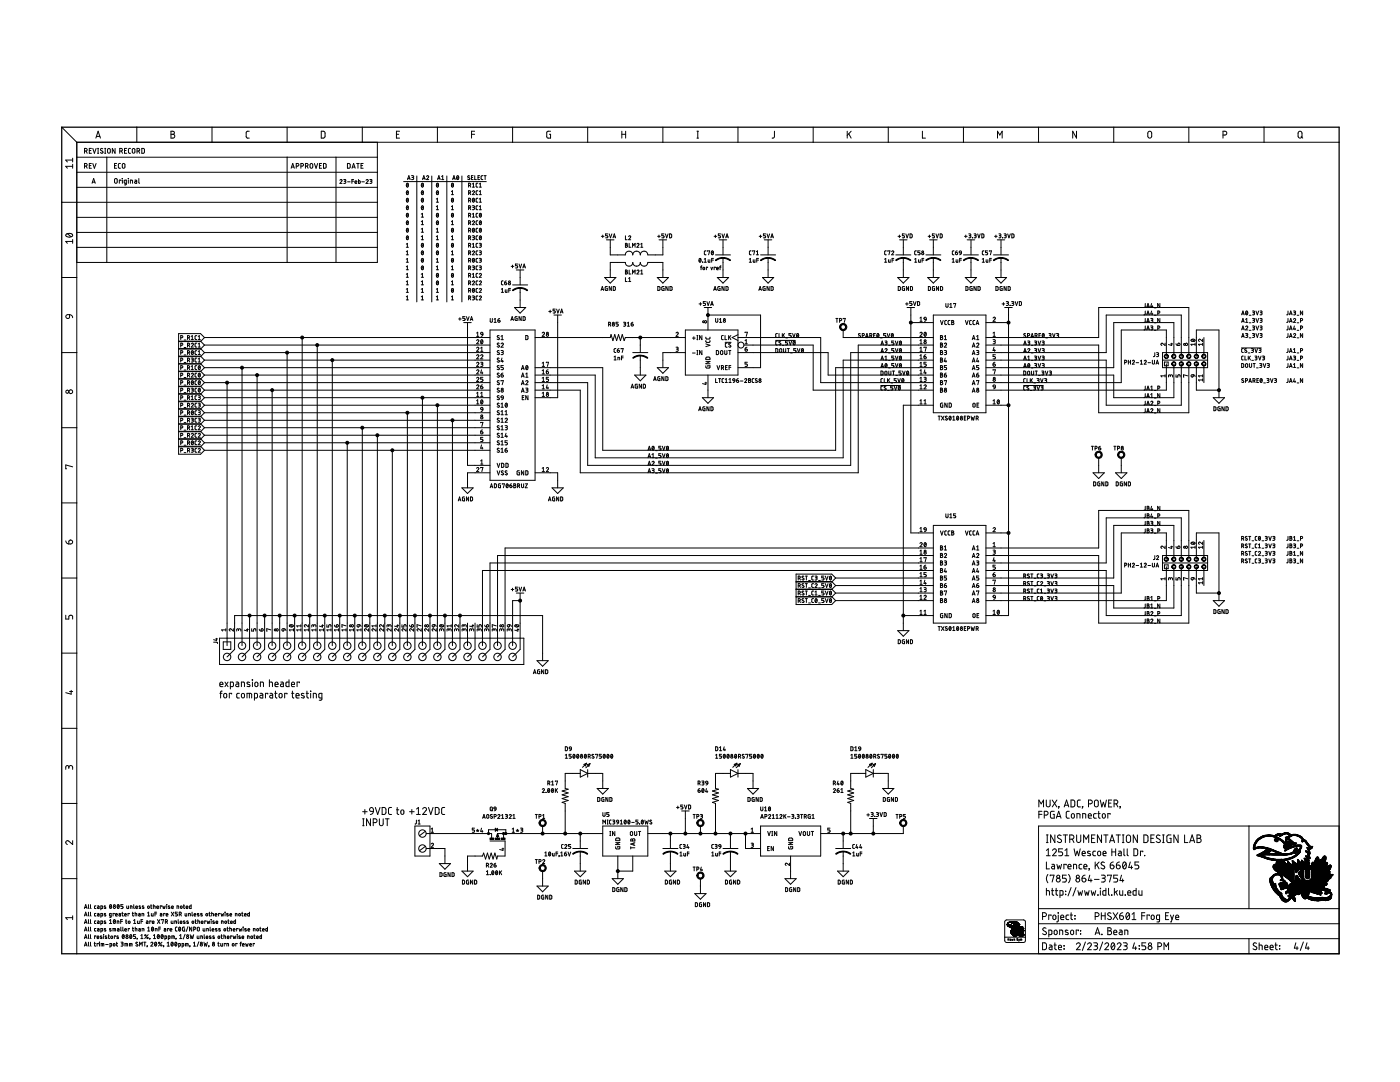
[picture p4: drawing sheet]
<svg xmlns="http://www.w3.org/2000/svg" width="279mm" height="216mm" viewBox="0 0 279 216" stroke-linecap="round" stroke-linejoin="round" font-family="sans-serif">
<g fill="none" stroke="#000" stroke-width=".2">
<path d="M12.3 25.4l3 3M14.5 33.2h-1.4l.3 .4M14.5 31.6v.7M14.5 32.8v.8M14.5 31.9h-1.4l.3 .4M15.3 28.4h252M15.3 28.4v161.9M15.3 31.4h60M15.3 34.4h60M15.3 37.4h60M16.9 30.1h.4v-.4l-.4-.1v1M16.9 33.1l.4-.1 .1-.2-.1-.2h-.4v1"/>
<path d="M17.2 30.1l.2 .5M17.2 33.1l.2 .5M17.8 30h.3M17.8 33h.3M18.2 29.6h-.4v1h.4M18.2 32.6h-.4v1h.4M18.4 36.6l.3-1 .3 1M18.4 36.3h.5M18.5 29.6l.3 1 .4-1M18.5 32.6l.3 1 .4-1M19.1 27.6l.5-1.4 .4 1.4M19.2 27.2h.7"/>
<path d="M19.5 29.6h.2M19.5 30.6h.2M19.6 29.6v1M20.5 29.7l-.2-.1-.3 .2 .5 .4v.3l-.2 .1-.3-.2M20.9 29.6h.2M20.9 30.6h.2M21 29.6v1M21.3 31.4v21M21.6 29.7h.3l.1 .2v.4l-.2 .3-.2-.1-.1-.2zM22.9 33h.3M23 35.7l.4 .1v.6l-.2 .2-.3-.2zM23 29.6v1l-.6-1v1"/>
<path d="M23.3 32.6h-.4v1h.4M23.9 30.1h.5v-.4l-.5-.1v1M24 32.6h-.3l-.1 .2 .1 .7 .3 .1M24.1 36v-.1h-.3v.7M24.2 30.1l.2 .5M24.4 35.6h.1M24.4 35.9v.7M24.5 32.7l.2-.1 .2 .2v.6l-.2 .2-.3-.2zM24.8 30h.4M25.2 36.6l-.4-.1 .1-.5 .3-.1v.8l-.4 .2M25.3 29.6h-.5v1h.5M25.6 35.6h.1"/>
<path d="M25.6 35.9v.7M26 36.6v-.7l.4 .1 .1 .6M26.1 29.6l-.4 .1-.1 .1 .1 .7 .4 .1M26.4 29.8l.2-.2 .3 .2-.1 .7-.4-.1zM26.9 35.9l.4 .2v.5h-.4v-.3l.4-.1M27.3 25.4v3M27.3 30.1h.3M27.6 30.1h.2v-.4l-.5-.1v1M27.7 30.1l.2 .5M27.7 35.6v.8l.2 .2M28.3 29.6l.5 .2v.5l-.1 .3h-.4zM34.1 26.2l.7 .1v.4l-.3 .1a.38 .38 0 0 1 .4 .4 .38 .38 0 0 1-.4 .4h-.4z"/>
<path d="M34.1 26.8h.4M42.3 25.4v3M49.7 26.2h-.4l-.2 .3v.9l.2 .1 .4 .1M57.3 25.4v3M57.3 31.4v21M58.1 33.6l.3-1 .3 1M58.2 33.3h.5M59.1 33.1l.5-.1v-.3l-.5-.1v1M60 33.1l.5-.1 .1-.2-.2-.2h-.4v1M61 33.1l.4-.1 .1-.2-.2-.2h-.3v1M61.3 33.1l.2 .5M62 32.7l.2-.1 .2 .3v.4l-.2 .3-.2-.1-.1-.2z"/>
<path d="M62.7 32.6l.4 1 .3-1M63.8 33h.3M64.1 26.2h.5l.3 .2v.9l-.3 .2-.5 .1zM64.2 32.6h-.4v1h.4M64.6 32.6l.5 .2v.5l-.2 .2-.3 .1zM67.1 31.4v21M67.8 36a.21 .21 0 0 1 .3-.2 .21 .21 0 0 1 .1 .4l-.4 .4h.5M68.6 35.8l.4 .1-.1 .2-.2 .1M68.8 36.2l.2 .1v.2l-.4 .1M69.3 32.6l.6 .2v.5l-.2 .2-.4 .1zM69.4 36.3h.5M70.2 36.2h.4"/>
<path d="M70.3 33.6l.3-1 .3 1M70.3 33.3h.5M70.6 35.8h-.4v.8M70.8 36.3h.4l-.1-.2-.2 .1-.1 .3 .4 .1M71.2 32.6h.5M71.4 32.6v1M71.5 35.8v.8h.3l.1-.5h-.4M72.1 33h.3M72.2 36.3h.5M72.3 25.4v3M72.5 32.6h-.4v1h.4M73 36a.22 .22 0 0 1 .3-.2 .22 .22 0 0 1 .1 .4l-.4 .4h.5"/>
<path d="M73.8 35.8l.4 .1-.1 .3M73.9 36.2h.2M74 36.2l.2 .1v.2l-.4 .1M75.3 28.4v24h-60M79.1 26.8h.5M79.7 26.2h-.6v1.4h.6M80.6 36.2h16.4M81.2 38.2v-.1a.37 .37 0 0 1 .3 .4 .37 .37 0 0 1-.3 .3zM81.2 36.6a.37 .37 0 0 1 .3 .4 .37 .37 0 0 1-.3 .3l-.1-.3zM81.2 39.6a.37 .37 0 0 1 .3 .3 .37 .37 0 0 1-.3 .4l-.1-.4zM81.3 35.8l.3-.7 .3 .7M81.4 35.6h.4"/>
<path d="M81.5 36.7l-.4 .5M81.5 38.2l-.4 .5M81.5 39.7l-.4 .5M82.1 35.1h.4l.1 .1-.4 .2M82.3 35.4l.2 .1v.2l-.4 .1M83.2 35.1v25.1M84.2 36.6a.36 .36 0 0 1 .3 .4 .36 .36 0 0 1-.3 .3l-.1-.3zM84.2 38.1a.36 .36 0 0 1 .3 .4 .36 .36 0 0 1-.3 .3l-.1-.3zM84.2 39.6a.36 .36 0 0 1 .3 .3 .36 .36 0 0 1-.3 .4l-.1-.4zM84.3 35.8l.3-.7 .3 .7M84.4 35.6h.4M84.5 36.7l-.4 .5"/>
<path d="M84.5 38.2l-.4 .5M84.5 39.7l-.4 .5M85.1 35.2a.21 .21 0 0 1 .3-.1 .21 .21 0 0 1 .1 .3l-.4 .4h.5M86.2 35.1v25.1M87.1 39.7l.2-.1v.7M87.2 36.6a.36 .36 0 0 1 .3 .4 .36 .36 0 0 1-.3 .3l-.1-.3zM87.2 38.1a.36 .36 0 0 1 .3 .4 .36 .36 0 0 1-.3 .3l-.1-.3zM87.3 25.4v3M87.3 35.8l.3-.7 .2 .7M87.4 35.6h.4M87.5 36.7l-.4 .5M87.5 38.2l-.4 .5"/>
<path d="M88.1 35.8h.5M88.1 35.2l.2-.1v.7M89.2 35.1v25.1M90.1 38.2l.2-.1v.7M90.1 38.8h.4M90.2 36.6a.37 .37 0 0 1 .3 .4 .37 .37 0 0 1-.3 .3l-.1-.3zM90.2 39.6a.37 .37 0 0 1 .3 .3 .37 .37 0 0 1-.3 .4l-.1-.4zM90.3 35.8l.3-.7 .2 .7M90.4 35.6h.4M90.5 36.7l-.4 .5M90.5 39.7l-.4 .5M91.2 35.1a.36 .36 0 0 1 .4 .4 .36 .36 0 0 1-.4 .3l-.1-.3z"/>
<path d="M91.5 35.2l-.3 .5M92.2 35.1v25.1M93.5 37h.2M93.5 38.5h.2M93.5 40h.2M93.7 37l.2-.1v-.2l-.4-.1v.7M93.7 38.5l.2-.1v-.2l-.4-.1v.7M93.7 40l.2-.1v-.2l-.4-.1v.7M93.7 35.1h-.2l-.2 .1 .4 .4v.2l-.4-.1M93.8 37l.1 .3M93.8 38.5l.1 .3M93.8 40l.1 .3"/>
<path d="M94.1 35.4h.2M94.1 26.8h.6M94.3 38.2a.22 .22 0 0 1 .3-.1 .22 .22 0 0 1 0 .3l-.3 .4h.4M94.3 36.7l.2-.1v.7M94.3 37.3h.4M94.4 39.6a.36 .36 0 0 1 .3 .3 .36 .36 0 0 1-.3 .4l-.1-.4zM94.4 35.1h-.3v.7h.3M94.7 39.7l-.4 .5M94.7 26.2h-.6v1.4M94.7 35.1v.7h.4M95.4 36.6l-.4 .1v.6h.4M95.4 38.1l-.4 .1v.6h.4"/>
<path d="M95.4 39.6l-.4 .1v.6h.4M95.4 35.4h.3M95.7 38.8h.4M95.7 37.3h.4M95.7 36.7l.2-.1v.7M95.7 38.2l.2-.1v.7M95.7 39.7l.2-.1v.7M95.7 35.1h-.3v.7h.3M96.4 35.1l-.4 .1 .1 .6h.3M96.6 35.1h.4M96.8 35.1v.7M102.3 25.4v3"/>
<path d="M109.9 26.2l-.8 .1v1l.2 .2 .6 .1v-.8h-.3M117.3 25.4v3M124.1 26.8h.8M124.1 26.2v1.4M124.9 26.2v1.4M132.3 25.4v3M139.1 27.6h.3M139.1 26.2h.3M139.3 26.2v1.4M147.3 25.4v3M154.6 26.2l-.1 1.2-.4 .2M162.3 25.4v3"/>
<path d="M169.1 26.2v1.4M169.4 26.7l.5 .9M169.9 26.2l-.8 .8M177.3 25.4v3M184.1 26.2v1.4h.6M192.3 25.4v3M199.1 27.6v-1.4l.4 .7 .5-.7v1.4M207.3 25.4v3M214.8 26.2v1.4l-.7-1.4v1.4M222.3 25.4v3M229.2 26.3l.2-.1 .3 .1 .1 .9a.39 .39 0 0 1-.3 .4 .39 .39 0 0 1-.4-.4zM237.3 25.4v3"/>
<path d="M244.1 26.9h.4a.38 .38 0 0 0 .3-.3 .38 .38 0 0 0-.3-.4h-.4v1.4M252.3 25.4v3M259.2 26.3l.2-.1 .3 .1 .1 .9a.39 .39 0 0 1-.3 .4 .39 .39 0 0 1-.4-.4zM259.7 27.3l.3 .3M12.3 40.4h63M12.3 55.4h3M13.1 46.8a.76 .76 0 0 1 .8-.3 .76 .76 0 0 1 .6 .6 .87 .87 0 0 1-1.4-.2zM13.4 46.6l.8 .6M14.5 47.8v.8M14.5 48.2h-1.4l.3 .4M15.3 49.4h60M15.3 43.4h60"/>
<path d="M15.3 46.4h60M81.1 53.8h.4M81.1 50.8h.4M81.1 48.7l.2-.1v.7M81.1 50.2l.2-.1v.7M81.1 51.7l.2-.1v.7M81.1 53.2l.2-.1v.7M81.1 54.7l.2-.2v.8M81.1 56.2l.2-.2v.8M81.1 57.7l.2-.1v.7M81.1 59.2l.2-.1v.7M81.1 49.3h.4"/>
<path d="M81.1 52.3h.4M81.1 55.3h.4M81.1 56.8h.4M81.1 58.3h.4M81.1 59.8h.4M81.2 45.7v-.1a.37 .37 0 0 1 .3 .4 .37 .37 0 0 1-.3 .3zM81.2 41.1a.37 .37 0 0 1 .3 .3 .37 .37 0 0 1-.3 .4l-.1-.4zM81.2 42.6a.37 .37 0 0 1 .3 .3 .37 .37 0 0 1-.3 .4l-.1-.4zM81.2 44.1a.37 .37 0 0 1 .3 .3 .37 .37 0 0 1-.3 .4l-.1-.4zM81.2 47.1a.37 .37 0 0 1 .3 .4 .37 .37 0 0 1-.3 .3l-.1-.3zM81.5 41.2l-.4 .5M81.5 42.7l-.4 .5"/>
<path d="M81.5 44.2l-.4 .5M81.5 45.7l-.4 .5M81.5 47.2l-.4 .5M84.1 44.8h.4M84.1 47.8h.4M84.1 55.3h.4M84.1 56.8h.4M84.1 58.3h.4M84.1 59.8h.4M84.1 54.7l.2-.2v.8M84.1 42.7l.2-.1v.7M84.1 44.2l.2-.2v.8"/>
<path d="M84.1 45.7l.2-.1v.7M84.1 47.2l.2-.1v.7M84.1 56.2l.2-.2v.8M84.1 57.7l.2-.1v.7M84.1 59.2l.2-.1v.7M84.1 46.3h.4M84.1 43.3h.4M84.2 41.1a.36 .36 0 0 1 .3 .3 .36 .36 0 0 1-.3 .4l-.1-.4zM84.2 48.6a.36 .36 0 0 1 .3 .3 .36 .36 0 0 1-.3 .4l-.1-.4zM84.2 50.1a.36 .36 0 0 1 .3 .3 .36 .36 0 0 1-.3 .4l-.1-.4zM84.2 51.6a.36 .36 0 0 1 .3 .3 .36 .36 0 0 1-.3 .4l-.1-.4zM84.2 53.1a.36 .36 0 0 1 .3 .3 .36 .36 0 0 1-.3 .4l-.1-.4z"/>
<path d="M84.5 41.2l-.4 .5M84.5 48.7l-.4 .5M84.5 50.2l-.4 .5M84.5 51.7l-.4 .5M84.5 53.2l-.4 .5M87.1 53.8h.4M87.1 41.8h.4M87.1 47.8h.4M87.1 52.3h.4M87.1 58.3h.4M87.1 59.8h.4M87.1 57.7l.2-.1v.7"/>
<path d="M87.1 41.2l.2-.1v.7M87.1 45.7l.2-.1v.7M87.1 47.2l.2-.1v.7M87.1 51.7l.2-.1v.7M87.1 53.2l.2-.1v.7M87.1 59.2l.2-.1v.7M87.1 46.3h.4M87.1 40.3h.4M87.2 44.1a.36 .36 0 0 1 .3 .3 .36 .36 0 0 1-.3 .4l-.1-.4zM87.2 42.6a.36 .36 0 0 1 .3 .3 .36 .36 0 0 1-.3 .4l-.1-.4zM87.2 48.6a.36 .36 0 0 1 .3 .3 .36 .36 0 0 1-.3 .4l-.1-.4zM87.2 50.1a.36 .36 0 0 1 .3 .3 .36 .36 0 0 1-.3 .4l-.1-.4z"/>
<path d="M87.2 54.6a.36 .36 0 0 1 .3 .3 .36 .36 0 0 1-.3 .4l-.1-.4zM87.2 56.1a.36 .36 0 0 1 .3 .4 .36 .36 0 0 1-.3 .3l-.1-.3zM87.5 44.2l-.4 .5M87.5 42.7l-.4 .5M87.5 48.7l-.4 .5M87.5 50.2l-.4 .5M87.5 54.7l-.4 .5M87.5 56.2l-.4 .5M90.1 53.8h.4M90.1 41.2l.2-.1v.7M90.1 44.2l.2-.2v.8M90.1 47.2l.2-.1v.7"/>
<path d="M90.1 50.2l.2-.1v.7M90.1 53.2l.2-.1v.7M90.1 56.2l.2-.2v.8M90.1 59.2l.2-.1v.7M90.1 41.8h.4M90.1 44.8h.4M90.1 47.8h.4M90.1 50.8h.4M90.1 56.8h.4M90.1 59.8h.4M90.2 42.6a.37 .37 0 0 1 .3 .3 .37 .37 0 0 1-.3 .4l-.1-.4zM90.2 45.6a.37 .37 0 0 1 .3 .4 .37 .37 0 0 1-.3 .3l-.1-.3z"/>
<path d="M90.2 48.6a.37 .37 0 0 1 .3 .3 .37 .37 0 0 1-.3 .4l-.1-.4zM90.2 51.6a.37 .37 0 0 1 .3 .3 .37 .37 0 0 1-.3 .4l-.1-.4zM90.2 54.6a.37 .37 0 0 1 .3 .3 .37 .37 0 0 1-.3 .4l-.1-.4zM90.2 57.6a.37 .37 0 0 1 .3 .3 .37 .37 0 0 1-.3 .4l-.1-.4zM90.5 42.7l-.4 .5M90.5 45.7l-.4 .5M90.5 48.7l-.4 .5M90.5 51.7l-.4 .5M90.5 54.7l-.4 .5M90.5 57.7l-.4 .5M93.5 41.5h.2M93.5 43h.2"/>
<path d="M93.5 44.5h.2M93.5 46h.2M93.5 47.5h.2M93.5 49h.2M93.5 50.5h.2M93.5 52h.2M93.5 53.5h.2M93.5 55h.2M93.5 56.5h.2M93.5 58h.2M93.5 59.5h.2M93.7 41.5l.2-.1v-.2l-.4-.1v.7"/>
<path d="M93.7 43l.2-.1v-.2l-.4-.1v.7M93.7 44.5l.2-.1v-.2l-.4-.2v.8M93.7 46l.2-.1v-.2l-.4-.1v.7M93.7 47.5l.2-.1v-.2l-.4-.1v.7M93.7 49l.2-.1v-.2l-.4-.1v.7M93.7 50.5l.2-.1v-.2l-.4-.1v.7M93.7 52l.2-.1v-.2l-.4-.1v.7M93.7 53.5l.2-.1v-.2l-.4-.1v.7M93.7 55l.2-.1v-.2l-.4-.2v.8M93.7 56.5l.2-.1v-.2l-.4-.2v.8M93.7 58l.2-.1v-.2l-.4-.1v.7M93.7 59.5l.2-.1v-.2l-.4-.1v.7"/>
<path d="M93.8 41.5l.1 .3M93.8 43l.1 .3M93.8 44.5l.1 .3M93.8 46l.1 .3M93.8 47.5l.1 .3M93.8 49l.1 .3M93.8 50.5l.1 .3M93.8 52l.1 .3M93.8 53.5l.1 .3M93.8 55l.1 .3M93.8 56.5l.1 .3M93.8 58l.1 .3"/>
<path d="M93.8 59.5l.1 .3M94.3 41.1h.4l-.1 .3h-.2M94.3 44.2a.22 .22 0 0 1 .3-.1 .22 .22 0 0 1 0 .3l-.3 .4h.4M94.3 47.1h.4l-.1 .3h-.2M94.3 50.2a.22 .22 0 0 1 .3-.1 .22 .22 0 0 1 0 .3l-.3 .4h.4M94.3 53.1h.4l-.1 .3h-.2M94.3 56.2a.22 .22 0 0 1 .3-.1 .22 .22 0 0 1 0 .3l-.3 .4h.4M94.3 59.1h.4l-.1 .3h-.2M94.3 49.3h.4M94.3 55.3h.4M94.3 43.3h.4M94.3 42.7l.2-.1v.7"/>
<path d="M94.3 48.7l.2-.1v.7M94.3 54.7l.2-.2v.8M94.4 45.6a.36 .36 0 0 1 .3 .4 .36 .36 0 0 1-.3 .3l-.1-.3zM94.4 51.6a.36 .36 0 0 1 .3 .3 .36 .36 0 0 1-.3 .4l-.1-.4zM94.4 57.6a.36 .36 0 0 1 .3 .3 .36 .36 0 0 1-.3 .4l-.1-.4zM94.5 41.4l.2 .1v.2l-.4 .1M94.5 47.4l.2 .1v.2l-.4 .1M94.5 53.4l.2 .1v.2l-.4 .1M94.5 59.4l.2 .1v.2l-.4 .1M94.7 45.7l-.4 .5M94.7 51.7l-.4 .5M94.7 57.7l-.4 .5"/>
<path d="M95.4 41.1l-.4 .1v.6h.4M95.4 42.6l-.4 .1v.5l.4 .1M95.4 44l-.4 .2v.5l.4 .1M95.4 45.6l-.4 .1v.5l.4 .1M95.4 47.1l-.4 .1v.6h.4M95.4 48.6l-.4 .1v.6h.4M95.4 50.1l-.4 .1v.6h.4M95.4 51.6l-.4 .1v.5l.4 .1M95.4 53.1l-.4 .1v.5l.4 .1M95.4 54.5l-.3 .1-.1 .1v.5l.4 .1M95.4 56l-.4 .2v.5l.4 .1M95.4 57.6l-.4 .1v.6h.4"/>
<path d="M95.4 59.1l-.4 .1v.6h.4M95.7 48.6h.4l-.1 .3h-.3M95.7 50.1h.4l-.1 .3h-.3M95.7 51.6h.4l-.1 .3h-.3M95.7 53.1h.4l-.1 .3h-.3M95.7 54.7a.21 .21 0 0 1 .3-.1 .21 .21 0 0 1 0 .3l-.3 .4h.4M95.7 56.2a.22 .22 0 0 1 .3-.1 .22 .22 0 0 1 0 .3l-.3 .4h.4M95.7 57.7a.21 .21 0 0 1 .3-.1 .21 .21 0 0 1 0 .3l-.3 .4h.4M95.7 59.2a.21 .21 0 0 1 .3-.1 .21 .21 0 0 1 0 .3l-.3 .4h.4M95.7 41.8h.4M95.7 40.3h.4M95.7 41.2l.2-.1v.7"/>
<path d="M95.8 42.6a.37 .37 0 0 1 .3 .3 .37 .37 0 0 1-.3 .4l-.1-.4zM95.8 44.1a.37 .37 0 0 1 .3 .3 .37 .37 0 0 1-.3 .4l-.1-.4zM95.8 45.6a.37 .37 0 0 1 .3 .4 .37 .37 0 0 1-.3 .3l-.1-.3zM95.8 47.1a.37 .37 0 0 1 .3 .4 .37 .37 0 0 1-.3 .3l-.1-.3zM95.9 48.9l.2 .1v.2l-.4 .1M95.9 50.4l.2 .1v.2l-.4 .1M95.9 51.9l.2 .1v.2l-.4 .1M95.9 53.4l.2 .1v.2l-.4 .1M96 42.7l-.3 .5M96 44.2l-.3 .5M96 45.7l-.3 .5M96 47.2l-.3 .5"/>
<path d="M100.1 58.3h.4M100.1 57.7l.2-.1v.7M100.4 56l-.3 .2v.5l.3 .1M100.7 56.4h.3a.22 .22 0 0 1 .1 .2 .22 .22 0 0 1-.2 .2 .22 .22 0 0 1-.2-.2zM100.8 57.8v.5h.2h.2v-.5M101 56l-.2 .2-.1 .2M101.5 57.9h.4M101.9 57.6h-.4v.7M102 53.1h.6M102.3 52.9v.5M102.3 56.9h3M103 53.9h1.5"/>
<path d="M103.3 52.7h-.4v.3h.3l.1 .2-.1 .2-.3 .1M103.6 52.7l.2 .8 .3-.8M103.8 53.9v3M103.8 57.5v3.9M104.4 53.5l.2-.8 .3 .8M104.4 53.3h.4M120 58l.2-.8 .3 .8M120 47.2h.5M120 57.8h.4M120.3 46.9v.5M120.7 55.4h2.2l-1.1 1.1zM121 47.9h1.5"/>
<path d="M121.2 57.2l-.4 .1 .1 .6 .3 .1v-.5h-.1M121.3 46.7h-.4v.3l.3 .1 .1 .1-.1 .2-.3 .1M121.6 46.7l.2 .8 .3-.8M121.8 47.9v3h3a.74 .74 0 0 1 .7-.8 .74 .74 0 0 1 .8 .8 .75 .75 0 0 1 .7-.8 .75 .75 0 0 1 .8 .8 .75 .75 0 0 1 .7-.8 .75 .75 0 0 1 .8 .8h3v-3M121.8 55.4v-3h3a.74 .74 0 0 0 .7 .7 .74 .74 0 0 0 .8-.7 .75 .75 0 0 0 .7 .7 .75 .75 0 0 0 .8-.7 .75 .75 0 0 0 .7 .7 .75 .75 0 0 0 .8-.7h3v3M122 57.2v.8l-.4-.8v.8M122.3 47.5l.3-.8 .3 .8M122.4 57.2l.4 .1-.1 .6-.3 .1zM122.4 47.3h.4M124.8 48.6h.4l-.2 .3 .2 .1v.2l-.2 .1h-.2zM124.8 53.9l.4 .1-.2 .3 .2 .1-.1 .3h-.3zM124.8 47.1v.7h.4"/>
<path d="M124.8 48.9h.2M124.8 55.4v.8h.4M124.8 54.3h.2M125.5 47.2a.22 .22 0 0 1 .3-.1 .22 .22 0 0 1 0 .3l-.3 .4h.4M125.5 56.2h.4M125.5 55.6l.2-.2v.8M125.6 48.6v.7h.3M125.6 53.9v.8h.3M126.2 49.3v-.7l.3 .4 .2-.4v.7M126.2 54.7v-.8l.3 .4 .2-.4v.8M127.1 48.7a.21 .21 0 0 1 .3-.1 .21 .21 0 0 1 .1 .3l-.4 .4h.4M127.1 54.1a.22 .22 0 0 1 .3-.2 .22 .22 0 0 1 .1 .4l-.4 .4h.4"/>
<path d="M127.9 49.3h.4M127.9 48.7l.2-.1v.7M127.9 54.1l.2-.2v.8M127.9 54.7h.4M131.2 55.4h2.2l-1.1 1.1zM131.2 47.2h.6M131.3 57.2l.4 .1-.1 .6-.3 .1zM131.5 46.9v.5M131.5 47.9h1.5M132.5 46.7h-.4v.3l.3 .1 .1 .1-.1 .2-.3 .1M132.5 57.2l-.4 .1 .1 .6 .3 .1v-.5h-.1M132.8 46.7l.3 .8 .2-.8"/>
<path d="M133.3 57.2v.8l-.4-.8v.8M133.6 46.7l.4 .1-.1 .6-.3 .1zM133.7 57.2l.4 .1-.1 .6-.3 .1zM139.6 51.6a.37 .37 0 0 1 .3 .3 .37 .37 0 0 1-.3 .4l-.1-.4zM139.8 53.3h.3M139.9 51.7l-.4 .5M140.1 53.1h-.2v.7M140.2 52.3h.1M140.5 52.3h.5M140.5 51.7l.3-.1v.7M140.9 50.1l-.3 .1v.6h.3M141.2 50.1h.4l-.2 .7"/>
<path d="M141.2 53.4l-.2-.1v.5M141.3 51.8l.1 .5h.3v-.5M141.9 53.3l.1 .5 .2-.5M142 51.9h.4M142.1 50.1a.36 .36 0 0 1 .3 .3 .36 .36 0 0 1-.3 .4l-.2-.4zM142.3 50.2l-.3 .5M142.4 51.6h-.4v.7M142.4 58l.3-.8 .3 .8M142.5 47.2h.5M142.5 57.8h.4M142.8 53.4l-.3-.1v.5M142.8 46.9v.5"/>
<path d="M142.8 50.9h3M143 53.6h.4l-.1-.3-.3 .1v.3l.4 .1M143.2 55.4h2.2l-1.1 1.1zM143.5 47.9h1.5M143.6 53.3h.3M143.7 57.2h-.3l-.1 .1 .1 .6 .3 .1v-.5h-.1M143.8 46.7h-.4v.3l.3 .1 .1 .1-.1 .2-.3 .1M143.9 53.1l-.2 .1v.6M144.1 46.7l.2 .8 .3-.8M144.3 47.9v3M144.3 51.5v3.9M144.5 57.2v.8l-.4-.8v.8"/>
<path d="M144.8 47.5l.3-.8 .3 .8M144.9 57.2l.4 .1-.1 .6-.3 .1zM144.9 47.3h.4M149.5 52.3h.5M149.5 51.7l.3-.1v.7M149.9 50.1l-.3 .1v.6h.3M150.2 50.1h.4l-.2 .7M150.3 51.8l.1 .5h.3v-.5M150.9 50.8h.5M150.9 50.2l.3-.1v.7M151 51.9h.4M151.4 51.6h-.4v.7"/>
<path d="M151.4 58l.3-.8 .3 .8M151.5 47.2h.5M151.5 57.8h.4M151.8 46.9v.5M151.8 50.9h3M152.2 55.4h2.2l-1.1 1.1zM152.5 47.9h1.5M152.7 57.2l-.4 .1 .1 .6 .3 .1v-.5h-.1M152.8 46.7h-.4v.3l.3 .1 .1 .1-.1 .2-.3 .1M153.1 46.7l.2 .8 .3-.8M153.3 47.9v3M153.3 51.5v3.9"/>
<path d="M153.5 57.2v.8l-.4-.8v.8M153.8 47.5l.3-.8 .2 .8M153.9 57.2l.4 .1-.1 .6-.3 .1zM153.9 47.3h.4M176.5 52.3h.5M176.5 51.7l.3-.1v.7M176.9 50.1l-.3 .1v.6h.3M177.2 50.1h.4l-.2 .7M177.3 51.8l.1 .5h.3v-.5M177.9 50.2a.21 .21 0 0 1 .3-.1 .21 .21 0 0 1 .1 .3l-.4 .4h.5M178 51.9h.4M178.4 51.6h-.4v.7"/>
<path d="M178.8 50.9h3M179.2 55.4h2.2l-1.1 1.1zM179.2 47.2h.5M179.3 57.2l.4 .1-.1 .6-.3 .1zM179.5 46.9v.5M179.5 47.9h1.5M180.3 47.9v3M180.3 51.5v3.9M180.5 46.7h-.4v.3l.3 .1 .1 .1-.1 .2-.3 .1M180.5 57.2h-.3l-.1 .1 .1 .6 .3 .1v-.5h-.1M180.8 46.7l.2 .8 .3-.8M181.3 57.2v.8l-.4-.8v.8"/>
<path d="M181.6 46.7l.4 .1 .1 .4-.2 .2-.3 .1zM181.7 57.2l.4 .1-.1 .6-.3 .1zM182.5 52.3h.5M182.5 51.7l.3-.1v.7M182.9 50.1l-.4 .1 .1 .6h.3M183.3 51.8l.1 .5h.3v-.5M183.6 50.1h-.4v.3h.3l.1 .2-.1 .2h-.3M184 51.9h.4M184.4 51.6h-.4v.7M184.8 50.9h3M185.1 55.4h2.3l-1.1 1.1zM185.2 47.2h.5"/>
<path d="M185.3 57.2l.4 .1-.1 .6-.3 .1zM185.5 46.9v.5M185.5 47.9h1.5M186.3 47.9v3M186.3 51.5v3.9M186.5 46.7h-.4v.3l.3 .1 .1 .1-.1 .2-.3 .1M186.5 57.2l-.4 .1 .1 .6 .3 .1v-.5h-.1M186.8 46.7l.2 .8 .3-.8M187.3 57.2v.8l-.4-.8v.8M187.6 46.7l.4 .1-.1 .6-.3 .1zM187.7 57.2l.4 .1v.4l-.1 .2-.3 .1zM190 52.3h.5"/>
<path d="M190 51.7l.2-.1v.7M190.4 50.1l-.3 .1v.6h.3M190.7 50.4h.3l.1 .2M190.7 50.4l.1 .4h.2l.1-.2M190.8 51.8l.1 .5h.3v-.5M191 50.1l-.3 .3M191.1 50.6h.1M191.4 50.3l.1 .2h.4M191.4 50.3l.1-.2h.3l.1 .4M191.4 50.3h.1M191.5 51.9h.4M191.9 50.5l-.1 .2-.3 .1"/>
<path d="M191.9 51.6h-.4v.7M192.3 50.9h3M192.5 47.2h.5M192.6 55.4h2.3l-1.1 1.1zM192.7 46.9v.5M192.8 57.2l.4 .1-.1 .6-.3 .1zM193 47.9h1.5M193.3 46.7h.3l.2 .2-.4 .1M193.5 47l.2 .1v.2l-.4 .2M193.8 47.9v3M193.8 51.5v3.9M194 57.2l-.4 .1 .1 .6 .3 .1v-.5h-.1"/>
<path d="M194.1 47.4h.1M194.4 46.7h.2l.2 .2-.3 .1M194.6 47l.2 .1v.2l-.4 .2M194.8 57.2v.8l-.4-.8v.8M195.1 46.7l.3 .8 .2-.8M195.2 57.2l.4 .1-.1 .6-.3 .1zM195.9 46.7l.4 .1v.6l-.4 .1zM196 52.3h.5M196 51.7l.3-.1v.7M196.4 50.1l-.4 .1 .1 .6h.3M196.8 51.8l.1 .5h.2v-.5M197.1 50.1h-.4v.3h.3l.1 .2-.1 .2h-.3"/>
<path d="M197.4 50.1h.5l-.2 .7M197.5 51.9h.4M197.9 51.6h-.4v.7M198.3 50.9h3M198.5 47.2h.5M198.6 55.4h2.3l-1.1 1.1zM198.8 57.2l.4 .1-.1 .6-.3 .1zM198.8 46.9v.5M199 47.9h1.5M199.3 46.7h.3l.2 .2-.4 .1M199.6 47l.1 .1v.2l-.4 .2M199.8 47.9v3"/>
<path d="M199.8 51.5v3.9M200 57.2l-.4 .1 .1 .6 .3 .1v-.5h-.1M200.1 47.4h.1M200.4 46.7l.4 .1-.1 .2h-.2M200.6 47l.2 .1v.2l-.4 .2M200.8 57.2v.8l-.4-.8v.8M201.1 46.7l.3 .8 .2-.8M201.2 57.2l.4 .1-.1 .6-.3 .1zM201.9 46.7l.4 .1 .1 .4-.2 .2-.3 .1zM12.3 70.4h3M13.3 62.9l.6-.1v.4a.38 .38 0 0 1-.6 .3 .38 .38 0 0 1 0-.6zM13.9 62.8l.5 .2 .1 .4"/>
<path d="M35.6 69.6h4.4l.8 .8M35.6 71.1h4.4l.8 .8M35.6 72.6h4.4l.8 .8M35.6 75.6h4.4l.8 .7M35.6 74.1h4.4l.8 .7M35.6 77.1h4.4l.8 .8M35.6 68.1h4.4l.8 .8M35.6 78.5h4.4l.8 .9M36.1 76.4h.3l.1-.3-.4-.1v.8M36.1 74.9l.4-.1-.1-.3h-.3v.7M36.1 77.9h.3l.1-.3-.4-.1v.8M36.1 70.4h.3l.1-.3-.4-.1v.7"/>
<path d="M36.1 67.4h.3l.1-.3-.4-.1v.8M36.1 68.9h.3l.1-.3-.4-.1v.8M36.1 71.9l.4-.1v-.2l-.4-.1v.7M36.1 79.4h.3l.1-.3-.4-.1v.7M36.1 73.4l.4-.1v-.2l-.4-.1v.7M36.7 72.3h.4M36.7 76.8h.4M36.7 75.3h.4M36.7 78.3h.4M36.7 70.8h.4M36.7 67.8h.4M36.7 69.3h.4"/>
<path d="M36.7 79.8h.4M36.7 73.8h.4M37.4 76.4h.3l.1-.3-.4-.1v.8M37.4 74.9l.4-.1-.1-.3h-.3v.7M37.4 77.9h.3l.1-.3-.4-.1v.8M37.4 70.4h.3l.1-.3-.4-.1v.7M37.4 67.4h.3l.1-.3-.4-.1v.8M37.4 68.9h.3l.1-.3-.4-.1v.8M37.4 71.9l.4-.1v-.2l-.4-.1v.7M37.4 79.4h.3l.1-.3-.4-.1v.7M37.4 73.4l.4-.1v-.2l-.4-.1v.7M37.7 76.4l.1 .4"/>
<path d="M37.7 74.9l.1 .3M37.7 77.9l.1 .4M37.7 70.4l.1 .3M37.7 67.4l.1 .4M37.7 68.9l.1 .4M37.7 71.9l.1 .3M37.7 79.4l.1 .3M37.7 73.4l.1 .3M38.2 74.6a.22 .22 0 0 1 .3-.1 .22 .22 0 0 1 0 .3l-.3 .4h.4M38.2 77.5h.3l.1 .1-.4 .2M38.2 68.6a.22 .22 0 0 1 .3-.1 .22 .22 0 0 1 0 .3l-.3 .5h.4M38.2 71.5h.4l-.1 .3h-.3"/>
<path d="M38.2 67.8h.4M38.2 73.7h.4M38.2 67.1l.2-.1v.8M38.2 73.1l.2-.1v.7M38.2 79.1l.2-.1v.7M38.2 79.7h.4M38.3 76a.36 .36 0 0 1 .3 .3 .36 .36 0 0 1-.3 .4l-.1-.4zM38.3 70a.36 .36 0 0 1 .3 .4 .36 .36 0 0 1-.3 .3l-.1-.3zM38.4 77.8l.2 .1v.2l-.4 .2M38.4 71.8l.2 .1v.2l-.4 .1M38.6 76.1l-.4 .5M38.6 70.1l-.4 .5"/>
<path d="M39.3 76l-.4 .1v.6l.4 .1M39.3 74.5l-.4 .1v.6h.4M39.3 77.5l-.4 .1v.5l.4 .2M39.3 70l-.4 .1v.6h.4M39.3 67l-.4 .1v.6l.4 .1M39.3 68.5l-.4 .1v.6l.4 .1M39.3 71.5h-.3l-.1 .1v.6h.4M39.3 79l-.4 .1v.6h.4M39.3 73l-.4 .1v.6h.4M39.6 79l.4 .1-.1 .2h-.3M39.6 72.2h.4M39.6 67.8h.4"/>
<path d="M39.6 70.7h.4M39.6 70.1l.2-.1v.7M39.6 67.1l.2-.1v.8M39.6 68.6l.2-.1v.8M39.6 71.6l.2-.1v.7M39.6 69.3h.4M39.6 73.1l.1-.1a.37 .37 0 0 1 .3 .4 .37 .37 0 0 1-.3 .3l-.1-.2zM39.7 76a.37 .37 0 0 1 .3 .3 .37 .37 0 0 1-.3 .4l-.1-.2zM39.7 74.5a.37 .37 0 0 1 .3 .3 .37 .37 0 0 1-.3 .4l-.1-.2zM39.7 77.5a.37 .37 0 0 1 .3 .4 .37 .37 0 0 1-.3 .3l-.1-.2zM39.8 79.3l.2 .1v.2l-.4 .1M39.9 76.1l-.3 .5"/>
<path d="M39.9 74.6l-.3 .5M39.9 77.6l-.3 .5M39.9 73.1l-.3 .5M40.8 77.9h57M40.8 79.4h57M40.8 67.4h57M40.8 67.4l-.8-.8h-4.4v24h4.4l.8-.7M40.8 70.4h57M40.8 73.4h57M40.8 76.3h57M40.8 71.9l-.8 .7h-4.4M40.8 74.8l-.8 .8h-4.4"/>
<path d="M40.8 76.3l-.8 .9h-4.4M40.8 73.4l-.8 .7h-4.4M40.8 68.9l-.8 .8h-4.4M40.8 67.4l-.8 .8h-4.4M40.8 70.4l-.8 .8h-4.4M40.8 77.9l-.8 .8h-4.4M40.8 79.4l-.8 .8h-4.4M40.8 68.9h57M40.8 74.8h57M40.8 71.9h57M45.3 76.3v52.5M48.3 73.4v55.4"/>
<path d="M51.3 74.8v54M54.3 77.9v50.9M57.3 70.4v58.4M60.3 67.4v61.4M63.3 68.9v59.9M66.3 71.9v56.9M84.3 79.4v49.4M91.5 63.6h.6M91.8 63.4v.5M92.5 64.4h1.5M92.8 63.2h-.4v.3h.3l.1 .2-.1 .2h-.3M93.1 63.2l.2 .7 .3-.7"/>
<path d="M93.3 64.4v28.5h4.5M93.9 63.9l.2-.7 .3 .7M93.9 63.8h.4M95.1 68a.22 .22 0 0 1 .3-.2 .22 .22 0 0 1 .1 .4l-.4 .4h.5M95.1 69.5a.22 .22 0 0 1 .3-.2 .22 .22 0 0 1 .1 .4l-.4 .4h.5M95.1 71a.22 .22 0 0 1 .3-.2 .22 .22 0 0 1 .1 .3l-.4 .5h.5M95.1 72.5a.22 .22 0 0 1 .3-.2 .22 .22 0 0 1 .1 .3l-.4 .5h.5M95.1 74a.22 .22 0 0 1 .3-.2 .22 .22 0 0 1 .1 .3l-.4 .5h.5M95.1 75.5a.22 .22 0 0 1 .3-.2 .22 .22 0 0 1 .1 .3l-.4 .5h.5M95.1 77a.22 .22 0 0 1 .3-.2 .22 .22 0 0 1 .1 .4l-.4 .4h.5M95.1 66.5l.2-.2v.8M95.1 78.5l.2-.2v.8"/>
<path d="M95.1 80l.2-.2v.8M95.1 67.1h.5M95.1 79.1h.5M95.9 71l.2-.2 .3 .1v.2l-.5 .5h.5M95.9 72.3l.5 .1-.1 .2h-.3M95.9 77.2h.3a.23 .23 0 0 1 .2 .2 .23 .23 0 0 1-.3 .2 .23 .23 0 0 1-.2-.2zM95.9 70.1h.5M95.9 69.5l.3-.2v.8M95.9 78.5l.3-.2v.8M95.9 79.1h.5M95.9 66.4l.4-.1 .1 .4h-.4zM96.1 67.8a.39 .39 0 0 1 .3 .4 .39 .39 0 0 1-.3 .4l-.2-.4z"/>
<path d="M96.1 79.8a.39 .39 0 0 1 .3 .4 .39 .39 0 0 1-.3 .4l-.2-.4zM96.1 73.8l-.2 .6h.5M96.2 72.6l.2 .2v.2l-.5 .1M96.2 74.2v.4M96.3 76.8l-.3 .1-.1 .3M96.3 68l-.3 .4M96.3 80l-.3 .4M96.4 66.7l-.1 .3-.3 .1M96.4 75.3h-.5v.3l.4 .1 .1 .1-.1 .3h-.4M97.8 65.8h9v30h-9zM97.8 63.5l.1 .7 .1 .1 .2-.1 .1-.7M98.6 64.3h.4"/>
<path d="M98.6 63.7l.2-.2v.8M99.4 63.9h.3a.22 .22 0 0 1 0 .4 .22 .22 0 0 1-.3-.2zM99.6 67h-.3l-.1 .1 .5 .4v.2l-.2 .1-.3-.2M99.6 68.5h-.3l-.1 .1 .4 .3 .1 .3-.2 .1-.3-.1M99.6 70l-.2-.1-.2 .2 .5 .4v.2h-.5M99.6 71.5h-.3l-.1 .1 .5 .4v.2h-.5M99.6 73h-.3l-.1 .1 .5 .4v.2h-.5M99.6 74.5h-.3l-.1 .1 .5 .4v.2h-.5M99.6 76h-.3l-.1 .1 .5 .4v.2l-.2 .1-.3-.2M99.6 77.5h-.3l-.1 .1 .4 .3 .1 .3-.2 .1-.3-.2M99.6 79h-.3l-.1 .1 .5 .4v.2h-.5M99.7 63.5l-.2 .1-.1 .3"/>
<path d="M100 68.6a.23 .23 0 0 1 .3-.1 .23 .23 0 0 1 .1 .3l-.4 .5h.5M100 69.9l.4 .1v.3h-.3M100 74.8h.3a.23 .23 0 0 1 .2 .3 .23 .23 0 0 1-.3 .2 .23 .23 0 0 1-.2-.3zM100 67.1l.2-.1v.8M100 76l.5-.1-.3 .9M100 67.8h.5M100 79.1l.3-.1 .2 .4-.5-.1zM100.2 71.4l-.2 .7h.5M100.2 70.3l.2 .1v.3l-.4 .1M100.3 71.9v.4M100.4 74.4l-.3 .1-.1 .3M100.5 72.9h-.5v.4h.4l.1 .2-.1 .2-.4 .1"/>
<path d="M100.5 79.4l-.1 .3-.3 .1M102 63.9l.2-.7 .3 .7M102 63.8h.4M102.7 61.4h2.2l-1.1 1.1zM103.2 63.2l-.4 .1 .1 .6h.3v-.4h-.1M104 63.2v.7l-.4-.7v.7M104.1 73.8l.2-.9 .3 .9M104.1 75.3l.2-.9 .3 .9M104.1 76.8l.2-.9 .3 .9M104.1 78.3l.2-.9 .3 .9M104.1 73.6h.4M104.1 75.1h.4"/>
<path d="M104.1 76.6h.4M104.1 78.1h.4M104.2 79.3h.3M104.4 63.2l.4 .1-.1 .6h-.3zM104.6 79h-.4v.8h.4M104.9 76.1l.3-.2 .1 .2 .1 .1-.5 .6h.5M104.9 67l.4 .1v.5l-.1 .2h-.3zM104.9 77.4l.4 .1-.1 .3M104.9 75.3h.5M104.9 74.6l.3-.2v.9M105 77.8h.2M105.1 73a.39 .39 0 0 1 .3 .4 .39 .39 0 0 1-.3 .3l-.2-.3z"/>
<path d="M105.2 77.8l.1 .1v.2l-.4 .2M105.3 73.1l-.3 .5M105.4 79v.8l-.5-.8v.8M106.8 67.4h15l.1-.6 .4 1.2 .4-1.2 .4 1.2 .3-1.2 .4 1.2 .4-1.2 .4 1.2 .2-.6h12M106.8 73.4h13.5v16.5h46.5v-16.5h19.5M108.2 66.5a.23 .23 0 0 1 .3-.2 .23 .23 0 0 1 .1 .4l-.4 .4h.5M108.2 76.1h.5M108.2 73.1h.5M108.2 74.6h.5M108.2 77.6h.5M108.2 72.5l.2-.2v.8M108.2 74l.2-.2v.8"/>
<path d="M108.2 75.5l.2-.2v.8M108.2 77l.2-.2v.8M108.2 78.5l.2-.2v.8M108.2 79.1h.5M109 74.1h.3a.23 .23 0 0 1 .2 .3 .23 .23 0 0 1-.3 .2 .23 .23 0 0 1-.2-.2zM109 72.4l.5-.1-.3 .8M109.2 76.8l-.2 .6h.5M109.3 77.2v.4M109.4 73.8l-.3 .1-.1 .2M109.5 75.3h-.5v.3l.4 .1 .1 .1-.1 .3h-.4M109.5 62.1h.5M109.8 61.9v.5"/>
<path d="M110.6 62.9h1.4M110.8 61.7h-.4v.3h.3l.1 .2-.1 .2-.3 .1M111.1 61.7l.2 .8 .3-.8M111.3 62.9v16.5h-4.5M111.8 62.5l.3-.8 .3 .8M111.9 62.3h.4M121.5 64.7h.2M121.7 64.7l.2-.1v-.2l-.4-.1v.8M121.7 64.7l.2 .4M122.6 71.8h.4M122.6 71.2l.2-.1v.7M122.9 69.6l-.3 .1v.5l.3 .1"/>
<path d="M123.2 69.9h.3a.22 .22 0 0 1 0 .4 .22 .22 0 0 1-.3-.2zM123.3 71.8v-.5l.3 .1 .1 .4M123.4 64.3h-.4v.3l.3 .1 .1 .1-.1 .3h-.3M123.5 69.6l-.3 .3M124 69.6h.4l-.2 .7M124 71.4h.4M124.4 71.1h-.4v.7M124.4 64.3l.5 .1-.1 .2h-.3M124.7 64.6l.1 .1v.3l-.4 .1M125.2 65.1h.4M125.2 64.5l.2-.2v.8M125.9 77.4l.3-.7 .3 .7"/>
<path d="M126 64.6h.2a.22 .22 0 0 1 .1 .4 .22 .22 0 0 1-.3 0zM126 77.3h.4M126.3 70.4h3M126.3 64.3l-.3 .3M126.7 74.8h2.2l-1.1 1.2zM127.2 76.7l-.4 .1 .1 .6h.3v-.4h-.1M127.8 67.4v3M127.8 71v3.8M128 76.7v.7l-.4-.7v.7M128.4 76.7l.4 .1-.1 .6h-.3zM130.5 75.9l.2-.7 .3 .7M130.5 75.8h.4"/>
<path d="M131.2 73.4h2.2l-1.1 1.1zM131.7 75.2h-.4l.1 .7h.3v-.4h-.1M132.5 75.2v.7l-.4-.7v.7M132.9 75.2l.4 .1-.1 .6h-.3zM134.9 66.5l.3-.2 .1 .1 .1 .2-.5 .5h.5M134.9 69.3h.4l.1 .2-.4 .2M135.1 69.7l.2 .1v.2l-.4 .1M136.8 70.4h-4.5v3M136.8 65.8h10.5v9h-10.5zM138.2 67.5h.5M138.2 70.4h.5M138.5 67.2v.5"/>
<path d="M139.1 67.8h.2M139.1 70.8h.2M139.1 69.9h.2M139.1 67h.2M139.2 67v.8M139.2 69.9v.9M139.5 60.6h.5M139.8 60.4v.5M140.1 67v.8l-.5-.8v.8M140.1 69.9v.9l-.5-.9v.9M140.2 79.4h2.2l-1.1 1.1zM140.5 61.4h1.5"/>
<path d="M140.7 76.4h.3M140.8 60.2h-.4v.3h.3l.1 .2-.1 .2-.3 .1M140.9 67.9l.2 .4h.5l.1-.4M140.9 67.3l.2 .3h.5l.1-.3M140.9 73v.3l.2 .1 .6-.1v-.3h-.5v.1M140.9 72.1h.8l-.8 .5h.8M140.9 68.6l.8 .3-.8 .3M140.9 76.3v.4l-.7-.2M140.9 71.4l.2-.2 .5 .1 .1 .4h-.8zM141.1 60.2l.2 .8 .3-.8M141.3 62.9h10.5v10.5h-4.5M141.3 61.4v4.4"/>
<path d="M141.3 74.8v4.6M141.8 61l.3-.8 .2 .8M141.9 60.8h.4M142.8 63.5v.6l.2 .2 .3-.2v-.6M142.8 75.5v.8h.4M143 69.9l.4 .2v.4l-.1 .2-.3 .1zM143.1 72.9l.3 .9 .2-.9M143.4 75.5h.4M143.6 64.3h.4M143.6 63.7l.2-.2v.8M143.6 75.5v.8M143.9 70l.3 .1-.1 .6h-.2l-.1-.2z"/>
<path d="M144 73.4l.4-.1-.1-.3-.3-.1v.9M144.3 73.4l.1 .4M144.4 67l-.4 .1v.6l.4 .1M144.4 75.5l-.3 .2v.5l.3 .1M144.6 69.9l.1 .8 .2 .1 .2-.1v-.8M144.7 67v.8h.4M144.7 68.3h1.2M144.7 76.3h.5M144.7 75.7l.2-.2v.8M144.8 73.3h.3M145.1 68.5l-.3 .1v.6l.3 .1M145.2 72.9h-.4v.9h.4"/>
<path d="M145.4 69.9h.5M145.4 67v.8M145.5 76.3h.4M145.5 75.7l.2-.2v.8M145.5 73.3h.4M145.6 67.3l.3 .5M145.6 69.9v.9M145.8 68.5h-.3l-.1 .1 .4 .4v.2l-.1 .1-.3-.1M145.9 72.9h-.4v.9M145.9 67l-.5 .5M146.3 75.6h.3l.1 .4-.4-.1zM146.7 76l-.1 .2-.3 .1"/>
<path d="M147 75.9h.3a.22 .22 0 0 1 .1 .2 .22 .22 0 0 1-.2 .2 .22 .22 0 0 1-.2-.2zM147.3 67.4h16.5v8.9h22.5M147.3 70.4h18v4.4h21M147.3 66.8l-1.2 .6 1.2 .5M147.3 75.5l-.3 .4M147.8 76h.5M148.5 68.9h13.8v9h24M148.6 75.7a.21 .21 0 0 1 .3-.2 .21 .21 0 0 1 .1 .4l-.4 .4h.4M148.7 69.7h.4l.1 .1M148.7 69.7l.1 .4h.3l.1-.2M148.7 68.6h.5M148.7 66.4l.5-.1-.3 .8"/>
<path d="M148.7 68l.2-.2v.8M149.1 69.3l-.3 .1-.1 .3M149.2 72.3h-.5v.3l.4 .1 .1 .1-.1 .3h-.4M149.2 69.8v.1M149.4 75.5l.4 .1-.2 .3 .2 .2-.1 .2h-.3zM149.4 75.9h.2M150.5 75.5l-.4 .2v.5l.4 .1M151.1 75.6h-.3l-.1 .1 .4 .5h-.4M154.8 67.9h3.9M154.8 70.3v-.7l.4 .1v.5l-.2 .1M155.2 66.5l-.4 .2v.5l.2 .1M155.2 68.1l-.4 .1v.5l.2 .1"/>
<path d="M155.5 66.5v.8M155.6 69.7l.2-.1 .2 .1v.5l-.2 .1-.2-.1zM155.8 68.1h-.3l-.1 .1 .4 .4v.1h-.4M156.1 68.9h.4M156.1 66.5v.8M156.3 66.8l.3 .5M156.4 69.6v.6l.2 .1 .2-.1v-.6M156.6 66.5l-.5 .5M156.8 67.4h.4M157.1 69.6h.4M157.2 68.1h-.4v.3l.4 .1v.2l-.2 .1M157.3 69.6v.7"/>
<path d="M157.5 68.1l.2 .7 .3-.7M157.8 70.4h.3M157.9 66.5h-.4v.4h.2l.2 .2-.2 .2M158.2 66.5l.2 .8 .3-.8M158.4 68.1a.36 .36 0 0 1 .3 .3 .36 .36 0 0 1-.3 .4l-.1-.4zM158.7 68.2l-.4 .5M158.9 69.6h-.5v.3l.4 .1v.2l-.1 .1M159.1 66.6a.36 .36 0 0 1 .3 .3 .36 .36 0 0 1-.3 .4l-.1-.4zM159.1 69.6l.3 .7 .2-.7M159.4 66.7l-.4 .5M160 69.6a.36 .36 0 0 1 .4 .3 .36 .36 0 0 1-.4 .4l-.1-.2zM160.3 69.7l-.3 .4"/>
<path d="M166.8 63.5h.4M167 63.5v.8M167.6 64l.4-.1v-.3l-.4-.1v.8M168.3 63.6l.4-.1-.2 .8M168.3 65.8v1.6h18M171.7 66.6h-.3l-.1 .1 .4 .4v.1h-.4M172.1 67l.4-.1-.1-.3-.3-.1v.8M172.7 67.3l.3-.8 .3 .8M172.8 67.1h.4M173.6 67l.4-.1-.1-.3-.3-.1v.8M173.8 67l.2 .3M174.3 66.9h.3"/>
<path d="M174.7 66.5h-.4v.8M175.1 66.6a.36 .36 0 0 1 .3 .3 .36 .36 0 0 1-.3 .4l-.1-.4zM175.4 66.7l-.4 .5M175.7 67.4h.4M175.8 76.9h3.9M175.8 74.8v-.8l.4 .1v.6l-.2 .1M175.8 73.3l.3-.8 .2 .8M175.8 71.8l.3-.7 .2 .7M175.8 70.3l.3-.7 .2 .7M175.8 68.8l.3-.7 .2 .7M175.9 71.6h.4M175.9 70.1h.4"/>
<path d="M175.9 73.1h.4M175.9 68.6h.4M176.1 75.5l-.3 .2v.5l.2 .1M176.1 77l-.3 .2v.5l.2 .1M176.5 75.5v.8M176.6 74.1l.2-.1 .2 .1-.1 .7-.3-.1zM176.6 69.7a.21 .21 0 0 1 .3-.1 .21 .21 0 0 1 .1 .3l-.4 .4M176.6 68.1h.4v.3h-.3M176.6 71.8h.4M176.6 71.2l.2-.1v.7M176.7 72.6a.36 .36 0 0 1 .3 .3 .36 .36 0 0 1-.3 .4l-.1-.2zM176.8 66.5h-.5v.4l.5 .1v.2l-.2 .1"/>
<path d="M176.8 77.1h-.3l-.1 .1 .4 .4v.1h-.4M176.8 68.4l.2 .2-.2 .2M177 72.7l-.3 .5M177.1 66.5l.2 .8 .3-.8M177.1 77.9h.4M177.1 75.5v.8M177.3 75.8l.3 .5M177.3 70.4h.4M177.3 71.9h.4M177.3 73.4h.4M177.3 68.9h.4M177.4 74v.7l.2 .1 .2-.1v-.7"/>
<path d="M177.6 75.5l-.5 .5M177.8 76.4h.4M178 66.6a.37 .37 0 0 1 .3 .3 .37 .37 0 0 1-.3 .4l-.1-.4zM178.1 74h.4M178.2 77h-.4v.4l.4 .1v.2l-.2 .1M178.2 66.7l-.3 .5M178.3 74v.8M178.4 72.5h-.4v.4l.4 .1v.2l-.2 .1M178.4 71.1h-.4v.3h.3l.1 .2-.1 .2h-.3M178.4 69.6h-.4v.3l.4 .1-.2 .3M178.4 68.1h-.4v.3l.4 .1v.2l-.2 .1M178.5 77l.2 .8 .3-.8"/>
<path d="M178.7 72.5l.2 .8 .3-.8M178.7 71.1l.2 .7 .3-.7M178.7 69.6l.2 .7 .3-.7M178.7 68.1l.2 .7 .3-.7M178.8 74.9h.3M178.9 75.5h-.4v.4l.4 .1v.2l-.2 .1M179.2 75.5l.2 .8 .3-.8M179.4 77.1a.37 .37 0 0 1 .3 .3 .37 .37 0 0 1-.3 .4l-.1-.4zM179.6 72.6a.36 .36 0 0 1 .3 .3 .36 .36 0 0 1-.3 .4l-.1-.4zM179.6 71.1a.36 .36 0 0 1 .3 .3 .36 .36 0 0 1-.3 .4l-.1-.4zM179.6 69.6a.36 .36 0 0 1 .3 .3 .36 .36 0 0 1-.3 .4l-.1-.4zM179.6 68.1a.36 .36 0 0 1 .3 .3 .36 .36 0 0 1-.3 .4l-.1-.4z"/>
<path d="M179.6 77.2l-.3 .5M179.9 74h-.5v.4h.3l.2 .2-.2 .2M179.9 72.7l-.4 .5M179.9 71.2l-.4 .4M179.9 69.7l-.4 .4M179.9 68.2l-.4 .5M180.1 75.6a.36 .36 0 0 1 .3 .3 .36 .36 0 0 1-.3 .4l-.1-.4zM180.1 74l.3 .8 .2-.8M180.4 75.7l-.4 .5M180.7 60.6h.6M181 60.4v.5M181 61.4h1.5"/>
<path d="M181 74.1a.36 .36 0 0 1 .4 .3 .36 .36 0 0 1-.4 .4l-.1-.4zM181.3 74.2l-.3 .5M181.8 61.4v44.9h4.5M181.8 64.4h4.5M182 60.2h-.4v.3h.3l.1 .2-.1 .2-.3 .1M182.3 60.2l.2 .8 .3-.8M183.1 60.2l.4 .1v.6l-.2 .1h-.2zM183.6 66.5a.22 .22 0 0 1 .3-.2 .22 .22 0 0 1 .1 .4l-.4 .4h.4M183.6 64.1h.4M183.6 76.1h.4M183.6 68.6h.4M183.6 70.1h.4"/>
<path d="M183.6 71.6h.4M183.6 73.1h.4M183.6 74.6h.4M183.6 77.6h.4M183.6 68l.2-.2v.8M183.6 63.5l.2-.2v.8M183.6 69.5l.2-.2v.8M183.6 71l.2-.2v.8M183.6 72.5l.2-.2v.8M183.6 74l.2-.2v.8M183.6 75.5l.2-.2v.8M183.6 77l.2-.2v.8"/>
<path d="M183.6 80l.2-.2v.8M184.4 71.1h.3a.23 .23 0 0 1 .2 .3 .23 .23 0 0 1-.3 .2 .23 .23 0 0 1-.2-.2zM184.4 75.3h.4v.2v.1h-.3M184.4 77l.2-.2 .2 .1v.2l-.4 .5h.4M184.4 69.4v-.1h.4l-.2 .8M184.4 80l.2-.2v.8M184.4 63.4l.3-.1 .1 .5-.3-.1zM184.5 66.3a.39 .39 0 0 1 .3 .4 .39 .39 0 0 1-.3 .4l-.1-.4zM184.6 73.8l-.2 .6h.4M184.6 75.6l.2 .2v.2l-.4 .1M184.7 74.2v.4M184.8 70.8l-.3 .1-.1 .2"/>
<path d="M184.8 66.5l-.4 .4M184.8 63.8l-.1 .2-.2 .1M184.8 72.3h-.4v.3l.4 .1v.1v.3h-.4M186.3 68.9h-15v25.4h-55.5v-16.4h-9M186.3 70.4h-16.5v22.5h-52.5v-16.6h-10.5M186.3 71.9h-18v19.5h-49.5v-16.6h-12M186.3 62.9h10.5v19.5h-10.5zM187.7 67h.4v.2l-.2 .1 .2 .1-.1 .3-.3 .1zM187.7 68.5h.4v.2l-.2 .1 .2 .1-.1 .3-.3 .1zM187.7 69.9l.4 .1-.2 .3 .2 .1-.1 .3-.3 .1zM187.7 71.4l.4 .1-.2 .3 .2 .1-.1 .3-.3 .1zM187.7 72.9l.4 .1v.2l-.2 .1 .2 .1-.1 .3-.3 .1z"/>
<path d="M187.7 74.4l.4 .1v.2l-.2 .1 .2 .1-.1 .3-.3 .1zM187.7 75.9l.4 .1v.2l-.2 .1 .2 .1-.1 .3-.3 .1zM187.7 77.4l.4 .1v.2l-.2 .1 .2 .1-.1 .3-.3 .1zM187.7 77.8h.2M187.7 71.8h.2M187.7 70.3h.2M187.7 73.3h.2M187.7 74.8h.2M187.7 67.3h.2M187.7 68.8h.2M187.7 63.9l.3 .9 .2-.9M187.7 76.3h.2"/>
<path d="M188.5 68.6l.2-.1 .2 .1-.4 .7h.4M188.5 69.9h.2l.2 .2-.1 .2h-.2M188.5 74.8h.2a.23 .23 0 0 1 .2 .3 .23 .23 0 0 1-.2 .2 .23 .23 0 0 1-.2-.3zM188.5 76l.4-.1-.2 .9M188.5 67.8h.4M188.5 67.1l.2-.1v.8M188.6 71.4l-.1 .7h.4M188.7 70.3l.2 .1v.3l-.4 .1M188.8 60.6v.5l.2 .2 .2-.1v-.6M188.8 71.9v.4M188.8 74.4l-.2 .1-.1 .3M188.9 63.9l-.3 .1v.1v.6l.3 .1"/>
<path d="M188.9 72.9h-.4v.4h.2l.2 .2-.1 .2-.3 .1M189.5 61.3h.5M189.5 60.7l.3-.1v.7M189.6 63.9l-.3 .1-.1 .1 .1 .6 .3 .1M189.9 63.9l.4 .1-.1 .3 .2 .2-.1 .2-.4 .1zM189.9 64.3h.3M190.3 60.6h.4l-.2 .7M192.7 63.9l.2 .9 .3-.9M193.9 63.9l-.3 .1-.1 .1v.6l.4 .1M194 67.8l.3-.8 .3 .8M194 69.3l.3-.8 .3 .8M194 70.8l.3-.9 .3 .9"/>
<path d="M194 72.3l.3-.9 .3 .9M194 73.8l.3-.9 .3 .9M194 75.3l.3-.9 .3 .9M194 76.8l.3-.9 .3 .9M194 78.3l.3-.9 .3 .9M194.1 72.1h.4M194.1 73.6h.4M194.1 75.1h.4M194.1 76.6h.4M194.1 78.1h.4M194.1 67.6h.4M194.1 69.1h.4"/>
<path d="M194.1 70.6h.4M194.5 63.9l-.2 .1-.1 .1v.6l.3 .1M194.8 64.8l.3-.9 .2 .9M194.9 64.6h.4M194.9 68.6a.22 .22 0 0 1 .3-.1 .22 .22 0 0 1 .1 .3l-.4 .5h.4M194.9 69.9h.3l.1 .2v.2h-.3M194.9 74.8h.3a.23 .23 0 0 1 .2 .3 .23 .23 0 0 1-.3 .2 .23 .23 0 0 1-.2-.3zM194.9 76l.4-.1-.2 .9M194.9 67.8h.4M194.9 67.1l.2-.1v.8M195.1 71.4l-.2 .7h.4M195.1 70.3l.2 .1v.3l-.4 .1"/>
<path d="M195.2 71.9v.4M195.3 74.4l-.3 .1-.1 .3M195.3 72.9h-.4v.4h.3l.1 .2v.2l-.4 .1M196.8 67.4h22.5v-6h18v9.7M196.8 68.9h22.5v13.5h18v-9.8M196.8 70.4h24v-7.5h15v8.2M196.8 71.9h24v9h15v-8.3M196.8 64.4h4.5M198.2 67.8l.4 .1v.2l-.3 .1M198.2 63.5a.23 .23 0 0 1 .3-.2 .23 .23 0 0 1 .1 .3l-.4 .5h.4M198.2 72.6h.3a.23 .23 0 0 1 .1 .3 .23 .23 0 0 1-.2 .2 .23 .23 0 0 1-.2-.2zM198.2 67.1h.4"/>
<path d="M198.2 66.5l.2-.2v.8M198.2 80l.2-.2v.8M198.2 73.9l.4-.1-.2 .8M198.2 76.9l.3-.1 .1 .4h-.4zM198.4 69.3l-.2 .6h.4M198.4 68.2l.2 .1v.2l-.4 .1M198.5 69.7v.4M198.6 72.3l-.3 .1-.1 .2M198.6 70.8h-.4v.3l.4 .1v.1v.3h-.4M198.6 77.2l-.1 .3-.2 .1M199.1 79.8a.39 .39 0 0 1 .4 .4 .39 .39 0 0 1-.4 .4l-.1-.4zM199.4 80l-.3 .4"/>
<path d="M200 60.6h.5M200.3 60.4v.5M200.5 61.4h1.5M200.8 60.2h.4l.1 .1-.4 .2M201.1 60.5l.1 .1v.3l-.4 .1M201.3 61.4v61.4h-4.5M201.6 61h.1M201.9 60.2l.4 .1-.1 .2h-.2M202.1 60.5l.2 .1v.3l-.4 .1M202.6 60.2l.3 .8 .2-.8M203.4 60.2l.4 .1v.6l-.2 .1h-.2zM204.3 76.9h3.9"/>
<path d="M204.3 74.8v-.8l.4 .1v.6l-.2 .1M204.3 73.3l.3-.8 .2 .8M204.3 71.8l.3-.7 .2 .7M204.3 70.3l.3-.7 .2 .7M204.3 68.8l.3-.7 .2 .7M204.4 71.6h.3M204.4 70.1h.3M204.4 73.1h.3M204.4 68.6h.3M204.6 77l-.3 .2v.5l.2 .1M204.6 75.5l-.3 .2v.5l.2 .1M204.7 66.6h-.3l-.1 .1 .4 .5h-.4"/>
<path d="M205 75.5v.8M205.1 67h.3l.1-.2-.1-.2-.3-.1v.8M205.1 74.1l.2-.1 .2 .1-.1 .7-.3-.1zM205.1 69.7a.21 .21 0 0 1 .3-.1 .21 .21 0 0 1 .1 .3l-.4 .4M205.1 68.1h.4l-.1 .3h-.2M205.1 71.8h.4M205.1 71.2l.2-.1v.7M205.2 72.6a.37 .37 0 0 1 .3 .3 .37 .37 0 0 1-.3 .4l-.1-.2zM205.3 77.1h-.3l-.1 .1 .4 .4v.1h-.4M205.3 68.4l.2 .2-.2 .2M205.5 72.7l-.4 .5M205.6 77.9h.4"/>
<path d="M205.6 75.5v.8M205.7 67.3l.3-.8 .3 .8M205.8 67.1h.4M205.8 75.8l.3 .5M205.8 70.4h.4M205.8 71.9h.4M205.8 73.4h.4M205.8 68.9h.4M205.9 74v.7l.2 .1 .2-.1v-.7M206.1 75.5l-.5 .5M206.2 77l.4 .1 .1 .1-.4 .2M206.3 76.4h.4"/>
<path d="M206.5 77.4l.2 .2-.2 .2M206.5 72.5l.4 .1-.1 .3h-.3M206.5 71.1h.4l-.1 .3h-.3M206.5 69.6h.4l-.1 .3h-.3M206.5 68.1h.4l-.1 .3h-.3M206.6 67h.3l.1-.2-.1-.2-.3-.1v.8M206.6 74h.4M206.7 72.9l.2 .2-.2 .2M206.7 71.4l.2 .1v.2l-.4 .1M206.7 69.9l.2 .2-.2 .2M206.7 68.4l.2 .2-.2 .2M206.8 74v.8"/>
<path d="M206.8 67l.2 .3M206.9 75.5l.4 .1 .1 .1-.4 .2M206.9 77l.3 .8 .3-.8M207.2 75.9l.2 .2-.2 .2M207.2 72.5l.2 .8 .3-.8M207.2 71.1l.2 .7 .3-.7M207.2 69.6l.2 .7 .3-.7M207.2 68.1l.2 .7 .3-.7M207.3 74.9h.3M207.3 66.9h.3M207.7 75.5l.2 .8 .3-.8M207.7 66.5h-.4v.8"/>
<path d="M207.8 77l.3 .1 .1 .1-.4 .2M207.9 74l.4 .1v.1v.2h-.3M208 77.4l.2 .2-.2 .2M208 72.5l.4 .1-.1 .3h-.3M208 71.1h.4l-.1 .3h-.3M208 69.6h.4l-.1 .3h-.3M208 68.1h.4l-.1 .3h-.3M208.1 74.4l.2 .2-.2 .2M208.1 66.6a.37 .37 0 0 1 .3 .3 .37 .37 0 0 1-.3 .4l-.1-.4zM208.2 72.9l.2 .2-.2 .2M208.2 71.4l.2 .1v.2l-.4 .1M208.2 69.9l.2 .2-.2 .2"/>
<path d="M208.2 68.4l.2 .2-.2 .2M208.4 66.7l-.4 .5M208.4 75.5l.5 .1-.2 .3M208.6 75.9h.1M208.6 74l.3 .8 .2-.8M208.7 75.9l.2 .2-.2 .2M208.7 67.4h.3M209.3 66.5l.4 .1v.3h-.3M209.4 74l.4 .1v.1v.2h-.3M209.5 66.9l.3 .2-.3 .2M209.6 74.4l.2 .2-.2 .2M210.1 66.5l.2 .8 .3-.8"/>
<path d="M210.8 66.5l.5 .1-.2 .3M210.9 66.9h.2M211.1 66.9l.2 .2-.2 .2M224.5 72.3l.4-.1v-.2l-.4-.1v.8M225.2 71.9v.8M225.2 72.2h.4M225.6 71.9v.8M226 72.1a.22 .22 0 0 1 .3-.2 .22 .22 0 0 1 0 .3l-.3 .5h.4M226.7 72.4h.5M227.6 72.7h.4M227.6 72.1l.2-.2v.8M228.3 72.1a.22 .22 0 0 1 .4-.2 .21 .21 0 0 1 0 .3l-.4 .5h.5"/>
<path d="M228.6 77v.7l-.2 .1M228.6 78.5v.6l-.2 .2M228.6 65l-.1 .7-.2 .1M228.6 63.5l-.1 .7-.2 .1M228.6 62.1l-.1 .6-.2 .1M228.6 60.6l-.1 .6-.2 .1M228.9 77.8l.2-.8 .3 .8M228.9 79.3l.2-.8 .3 .8M228.9 65.8l.2-.8 .3 .8M228.9 64.3l.2-.8 .3 .8M228.9 62.8l.2-.7 .3 .7M228.9 61.3l.2-.7 .3 .7"/>
<path d="M228.9 77.6h.4M228.9 79.1h.4M228.9 65.6h.4M228.9 64.1h.4M228.9 62.6h.4M228.9 61.1h.4M229.1 72.4h.5M229.7 65l.3 .1 .1 .1-.4 .2M229.7 63.5l.4 .1-.1 .3h-.3M229.7 77.2l.2-.2v.8M229.7 78.7l.2-.2v.8M229.8 62.1l-.1 .6h.4"/>
<path d="M229.8 60.6l-.1 .6h.4M229.9 65.4l.2 .1v.2l-.4 .1M229.9 63.9l.2 .1v.2l-.4 .1M230 61v.3M230 62.5v.3M230 71.9v.7l.2 .1 .2-.1v-.7M230.4 77.9h.3M230.4 79.4h.3M230.4 65.9h.3M230.4 64.4h.3M230.4 62.9h.3M230.4 61.4h.3"/>
<path d="M230.5 70.4l-.1 .7-.2 .1M230.7 72.7l.3-.8 .2 .8M230.8 72.5h.4M230.8 70.4l.4 .1-.1 .2h-.2M231 70.7l.2 .1v.3l-.4 .1M231.1 77.5l.3-.1 .1-.2-.4-.2v.8M231.1 65.5l.4-.1v-.2l-.4-.2v.8M231.1 62.5h.3l.1-.3-.4-.1v.7M231.5 60.6v.7l-.5-.7v.7M231.5 63.5v.8l-.5-.8v.8M231.5 78.5v.8l-.5-.8v.8M232 70.4h9v3h-9z"/>
<path d="M232 71.9h9M232.4 72.2h.7v.8h-.7zM232.5 68.5v.4l-.4-.3a.22 .22 0 0 0-.4 0 .22 .22 0 0 0 .2 .3M232.5 75h-.8l.2 .2M232.5 74.8v.4M232.8 72.6v5.3h-36M232.8 71.1v-5.3h-9v10.5h-27M233.6 75l.1-.2h.2l.1 .4M233.6 75.1l-.1-.2-.2-.1-.1 .4M233.6 68.6h.4M233.8 68.5v.4l-.6-.2M234.3 71.1v-6.7h-12v9h-25.5"/>
<path d="M234.3 72.6v6.8h-12v-4.6h-25.5M234.7 74.8v.4h.4v-.3l.1-.1 .3 .1v.3M234.7 68.6l.1 .2 .3 .1M235.1 68.6a.23 .23 0 0 1 .4 0 .23 .23 0 0 1-.2 .3h-.2zM237 75l-.8-.2 .1 .4M237.7 74.9l.4-.1v.3a.23 .23 0 0 1-.3 .1 .23 .23 0 0 1-.1-.3zM237.7 67.8a.44 .44 0 0 1 .5-.1 .44 .44 0 0 1 .3 .3 .44 .44 0 0 1-.5 .1 .44 .44 0 0 1-.3-.3zM237.9 67.7l.4 .4M238.1 74.8l.3 .1 .1 .2M238.5 68.7h-.8l.2 .2M238.5 68.5v.4M238.8 72.6v5.3h4.5"/>
<path d="M238.8 71.1v-5.3h4.5v13.6M240 67.7v.4l-.4-.4a.23 .23 0 0 0-.4 .1 .23 .23 0 0 0 .2 .3M240 75h-.8l.2 .2M240 68.7h-.8l.2 .2M240 75.8h-.8l.2 .2M240 68.5v.4M240 74.8v.4M240 75.6v.4M240.3 67.4v3.7M240.3 72.6v3.7M242.1 79.4h2.3l-1.1 1.1zM247.8 69.4h3.9"/>
<path d="M247.8 72.5l.4 .2-.1 .6h-.3zM247.8 62.8l.3-.7 .2 .7M247.8 64.3l.3-.8 .2 .8M247.8 65.8l.3-.8 .2 .8M247.8 67.3l.3-.8 .2 .8M247.9 65.6h.3M247.9 64.1h.3M247.9 62.6h.3M247.9 67.1h.3M248.1 69.6l-.3 .1v.5l.3 .1M248.1 71.1l-.3 .1v.5l.3 .1M248.2 75.6h-.3l-.1 .1 .4 .5h-.4"/>
<path d="M248.5 71.1v.7h.3M248.6 76l.4-.1-.1-.3-.3-.1v.8M248.6 65.2a.22 .22 0 0 1 .3-.1 .22 .22 0 0 1 .1 .3l-.4 .4h.4M248.6 66.5l.4 .1-.1 .3h-.2M248.6 64.3h.4M248.6 63.7l.2-.2v.8M248.6 72.7l.2-.2 .2 .2-.1 .6-.3-.1zM248.7 62.1a.36 .36 0 0 1 .3 .3 .36 .36 0 0 1-.3 .4l-.1-.4zM248.8 69.6h-.3l-.1 .1 .4 .4v.1l-.2 .1-.2-.1M248.8 66.9l.2 .3-.4 .1M249 62.2l-.4 .5M249.1 70.4h.3"/>
<path d="M249.1 71.1v.7M249.2 76.3l.3-.8 .2 .8M249.3 71.4l.3 .4M249.3 65.9h.4M249.3 64.4h.4M249.3 62.9h.4M249.3 67.4h.4M249.3 76.1h.4M249.3 72.5v.6l.3 .2 .2-.2v-.6M249.6 71.1l-.5 .4M249.7 69.6h.4v.3h-.3M249.8 71.9h.3"/>
<path d="M250 62.1h.4l-.1 .3h-.3M250 63.5l.4 .1-.1 .3h-.3M250 65l.3 .1 .1 .1-.4 .2M250 66.5l.4 .1-.1 .3h-.3M250 69.9l.1 .3-.4 .1M250.1 76l.4-.1-.1-.3-.3-.1v.8M250.1 72.5h.4M250.2 62.4l.2 .1v.2l-.4 .1M250.2 63.9l.2 .1v.2l-.4 .1M250.2 65.4l.2 .1v.2l-.4 .1M250.2 66.9l.2 .1v.2l-.4 .1M250.3 72.5v.8"/>
<path d="M250.3 76l.2 .3M250.4 71.1h.4v.3h-.3M250.4 69.6l.3 .7 .3-.7M250.7 71.4l.1 .1v.2l-.4 .1M250.7 62.1l.2 .7 .3-.7M250.7 63.5l.2 .8 .3-.8M250.7 65l.2 .8 .3-.8M250.7 66.5l.2 .8 .3-.8M250.8 73.4h.3M250.8 75.9h.3M251.1 71.1l.3 .7 .3-.7M251.2 75.5h-.4v.8h.4"/>
<path d="M251.2 69.6h.5l-.1 .3h-.3M251.4 72.5l.4 .1-.1 .3h-.2M251.5 62.1h.4l-.1 .3h-.3M251.5 63.5l.4 .1-.1 .3h-.3M251.5 65l.3 .1 .1 .1-.4 .2M251.5 66.5l.4 .1-.1 .3h-.3M251.5 69.9l.2 .1v.2l-.5 .1M251.6 75.6a.36 .36 0 0 1 .3 .3 .36 .36 0 0 1-.3 .4l-.1-.4zM251.6 72.9l.2 .1v.2l-.4 .1M251.7 62.4l.2 .1v.2l-.4 .1M251.7 63.9l.2 .1v.2l-.4 .1M251.7 65.4l.2 .1v.2l-.4 .1"/>
<path d="M251.7 66.9l.2 .1v.2l-.4 .1M251.9 75.7l-.4 .5M251.9 71.1h.4l.1 .1-.4 .2M252.1 72.5l.3 .8 .2-.8M252.2 71.4l.1 .1v.2l-.4 .1M252.2 76.4h.3M252.8 75.5l.4 .1v.3h-.3M252.9 72.5l.4 .1v.3h-.3M253 75.9l.2 .1v.2l-.4 .1M253.1 72.9l.2 .1v.2l-.4 .1M253.5 75.5l.3 .8 .3-.8M254.3 75.5l.4 .1v.3h-.3"/>
<path d="M254.6 75.9l.1 .1v.2l-.4 .1M257 75.5v.7l-.2 .1M257 65v.7l-.2 .1M257 62.1v.6l-.2 .1M257 71.1v.6l-.2 .1M257 69.6v.6l-.2 .1M257 63.5v.7l-.2 .1M257 66.5v.7l-.2 .1M257 72.5v.7l-.2 .1M257.3 76.3l.3-.8 .3 .8M257.3 65.8l.3-.8 .3 .8M257.3 62.8l.3-.7 .3 .7"/>
<path d="M257.3 71.8l.3-.7 .3 .7M257.3 70.3l.3-.7 .3 .7M257.3 64.3l.3-.8 .3 .8M257.3 67.3l.3-.8 .3 .8M257.3 73.3l.3-.8 .3 .8M257.4 65.6h.4M257.4 64.1h.4M257.4 62.6h.4M257.4 67.1h.4M257.4 76.1h.4M257.4 71.6h.4M257.4 70.1h.4"/>
<path d="M257.4 73.1h.4M258.1 62.1h.5l-.1 .3h-.3M258.1 71.1h.5l-.1 .3h-.3M258.1 63.7a.21 .21 0 0 1 .3-.1 .21 .21 0 0 1 .1 .3l-.4 .4h.5M258.1 66.7a.21 .21 0 0 1 .3-.2 .21 .21 0 0 1 .1 .4l-.4 .4h.5M258.1 70.3h.5M258.1 73.3h.5M258.1 69.7l.3-.1v.7M258.1 72.7l.3-.2v.8M258.3 65l-.2 .7h.5M258.3 75.5l-.2 .7h.5M258.4 62.4l.2 .1v.2l-.5 .1"/>
<path d="M258.4 71.4l.2 .1v.2l-.5 .1M258.4 65.5v.3M258.4 76v.3M258.9 65.9h.3M258.9 64.4h.3M258.9 62.9h.3M258.9 67.4h.3M258.9 70.4h.3M258.9 71.9h.3M258.9 73.4h.3M258.9 76.4h.3M259.5 65.5l.4-.1v-.2l-.4-.2v.8"/>
<path d="M259.5 71.5h.4v-.3l-.4-.1v.7M259.5 70h.4v-.3l-.4-.1v.7M259.5 64l.4-.1v-.3l-.4-.1v.8M260 62.1v.7l-.5-.7v.7M260 66.5v.8l-.5-.8v.8M260 72.5v.8l-.5-.8v.8M260 75.5v.8l-.5-.8v.8M12.3 85.3h3M14.5 93.2l-1.4-.4v.7h.2M35.6 80.1h4.4l.8 .8M35.6 89h4.4l.8 .9M35.6 87.5h4.4l.8 .8"/>
<path d="M35.6 84.6h4.4l.8 .7M35.6 86.1h4.4l.8 .7M35.6 81.6h4.4l.8 .8M35.6 83.1h4.4l.8 .8M36.1 88.4h.3l.1-.3-.4-.1v.7M36.1 85.4h.3l.1-.3-.4-.1v.7M36.1 86.9h.3l.1-.3-.4-.1v.7M36.1 89.9h.3l.1-.3-.4-.1v.7M36.1 82.4l.4-.1v-.2l-.4-.1v.7M36.1 80.9h.3l.1-.3-.4-.1v.7M36.1 83.9l.4-.1-.1-.3h-.3v.7M36.7 88.8h.4"/>
<path d="M36.7 85.8h.4M36.7 87.3h.4M36.7 90.3h.4M36.7 82.8h.4M36.7 81.3h.4M36.7 84.3h.4M37.4 88.4h.3l.1-.3-.4-.1v.7M37.4 85.4h.3l.1-.3-.4-.1v.7M37.4 86.9h.3l.1-.3-.4-.1v.7M37.4 89.9h.3l.1-.3-.4-.1v.7M37.4 82.4l.4-.1v-.2l-.4-.1v.7M37.4 80.9h.3l.1-.3-.4-.1v.7"/>
<path d="M37.4 83.9l.4-.1-.1-.3h-.3v.7M37.7 88.4l.1 .3M37.7 85.4l.1 .3M37.7 86.9l.1 .3M37.7 89.9l.1 .3M37.7 82.4l.1 .3M37.7 80.9l.1 .3M37.7 83.9l.1 .3M38.2 86.6a.22 .22 0 0 1 .3-.1 .22 .22 0 0 1 0 .3l-.3 .4h.4M38.2 89.5h.3l.1 .1-.4 .2M38.2 80.6a.22 .22 0 0 1 .3-.1 .22 .22 0 0 1 0 .3l-.3 .4h.4M38.2 83.5h.3l.1 .1-.4 .2"/>
<path d="M38.2 85.7h.4M38.2 85.1l.2-.1v.7M38.3 88a.36 .36 0 0 1 .3 .3 .36 .36 0 0 1-.3 .4l-.1-.4zM38.3 82a.36 .36 0 0 1 .3 .4 .36 .36 0 0 1-.3 .3l-.1-.3zM38.4 89.8l.2 .1v.2l-.4 .1M38.4 83.8l.2 .1v.2l-.4 .1M38.6 88.1l-.4 .5M38.6 82.1l-.4 .5M39.3 88l-.4 .1v.5l.4 .1M39.3 85l-.4 .1v.6h.4M39.3 86.5l-.4 .1v.6h.4M39.3 89.5l-.4 .1v.5l.4 .1"/>
<path d="M39.3 82l-.4 .1v.6h.4M39.3 80.5l-.4 .1v.6h.4M39.3 83.5l-.4 .1v.6h.4M39.6 88.1a.21 .21 0 0 1 .3-.1 .21 .21 0 0 1 0 .3l-.3 .4h.4M39.6 85.1a.21 .21 0 0 1 .3-.1 .21 .21 0 0 1 0 .3l-.3 .4h.4M39.6 86.6a.21 .21 0 0 1 .3-.1 .21 .21 0 0 1 0 .3l-.3 .4h.4M39.6 89.6a.21 .21 0 0 1 .3-.1 .21 .21 0 0 1 0 .3l-.3 .4h.4M39.6 82h.3l.1 .1-.1 .2h-.3M39.6 80.5h.2l.2 .1-.4 .2M39.6 83.5h.4l-.1 .3h-.3M39.8 82.3l.2 .1v.2l-.4 .1M39.8 80.8l.2 .1v.2l-.4 .1"/>
<path d="M39.8 83.8l.2 .1v.2l-.4 .1M40.8 85.3l-.8 .8h-4.4M40.8 86.8l-.8 .9h-4.4M40.8 88.3l-.8 .9h-4.4M40.8 85.3h57M40.8 82.4l-.8 .7h-4.4M40.8 80.9l-.8 .7h-4.4M40.8 80.9h57M40.8 83.9l-.8 .7h-4.4M40.8 82.4h57M40.8 83.9h57M40.8 86.8h57"/>
<path d="M40.8 88.3h57M40.8 89.9h57M69.3 88.3v40.5M72.3 85.3v43.5M75.3 86.8v42M78.3 89.9v38.9M81.3 82.4v46.4M87.3 80.9v47.9M90.3 83.9v44.9M91.5 99.9l.2-.7 .3 .7M91.5 99.7h.4M92.2 97.3h2.2l-1.1 1.2z"/>
<path d="M92.7 99.2l-.4 .1 .1 .6h.3v-.4h-.1M93.5 99.2v.7l-.4-.7v.7M93.9 99.2l.4 .1v.5l-.2 .1h-.2zM95.1 93.5a.22 .22 0 0 1 .3-.2 .22 .22 0 0 1 .1 .3l-.4 .5h.5M95.1 80.6h.5M95.9 86.1h.3a.23 .23 0 0 1 .2 .3 .23 .23 0 0 1-.3 .2 .23 .23 0 0 1-.2-.2zM95.9 84.4l.5-.1-.2 .8M95.9 93.4l.5-.1-.2 .8M95.9 92l.3-.2v.8M95.9 92.6h.5M95.9 81.4l.4-.1 .1 .4h-.4zM96.1 88.8l-.2 .6h.5"/>
<path d="M96.2 89.2v.4M96.3 85.8l-.3 .1-.1 .2M96.4 81.7l-.1 .3-.3 .1M96.4 87.3h-.5v.4h.4l.1 .1-.1 .3h-.4M97.8 94.3h-4.5v3M97.8 97.3l.3-.8 .2 .8M97.9 97.1h.4M98.7 96.5l.4 .1v.6l-.2 .1h-.2zM99.2 92.4l.3 .9 .3-.9M99.2 93.9l.3 .9 .3-.9M99.6 80.5l-.2-.1-.2 .2 .5 .4v.2h-.5M99.6 82h-.3l-.1 .1 .5 .4v.2h-.5"/>
<path d="M99.6 83.5h-.3l-.1 .1 .5 .4v.2h-.5M99.6 85h-.3l-.1 .1 .5 .4v.2l-.2 .1-.3-.2M99.6 86.5h-.3l-.1 .1 .4 .3 .1 .3-.2 .1-.3-.2M99.6 88h-.3l-.1 .1 .5 .4v.2l-.2 .1-.3-.2M99.6 89.5l-.2-.1-.2 .2 .5 .4v.2l-.5-.1M99.9 96.5l-.4 .1v.7h.4v-.4h-.1M100 80.6l.2-.2v.9M100 82.1l.2-.2v.9M100 83.6l.2-.2v.9M100 85.1l.2-.2v.9M100 86.6l.2-.2v.9M100 88.1l.2-.2v.9"/>
<path d="M100 89.6l.2-.2v.9M100 81.3h.5M100 82.8h.5M100 84.3h.5M100 85.8h.5M100 87.3h.5M100 88.8h.5M100 90.3h.5M100.1 92.4l.4 .1 .1 .5-.2 .2-.3 .1zM100.2 96.6l.5-.1-.2 .8M100.5 94h-.3l-.1 .1 .4 .4v.2l-.2 .1-.3-.2M100.8 83.6a.23 .23 0 0 1 .3-.2 .23 .23 0 0 1 .1 .4l-.4 .5h.5"/>
<path d="M100.8 84.9l.4 .1v.3h-.3M100.8 89.8h.3a.24 .24 0 0 1 .2 .3 .24 .24 0 0 1-.3 .2 .24 .24 0 0 1-.2-.3zM100.8 82.8h.5M100.8 82.1l.2-.2v.9M100.9 80.5a.39 .39 0 0 1 .4 .4 .39 .39 0 0 1-.4 .3l-.1-.3zM101 92.4l.4 .1-.1 .7-.3 .1zM101 86.4l-.2 .7h.5M101 85.3l.2 .1v.2l-.4 .2M101.1 96.6a.36 .36 0 0 1 .3 .3 .36 .36 0 0 1-.3 .4l-.1-.4zM101.1 86.9v.4M101.2 89.4l-.3 .1-.1 .3M101.2 94h-.3l-.1 .1 .4 .4v.2l-.4-.1"/>
<path d="M101.2 80.6l-.3 .5M101.3 87.9h-.5v.4h.4l.1 .2-.1 .2-.4 .1M101.4 96.7l-.4 .4M101.7 96.9h.4a.23 .23 0 0 1 0 .4 .23 .23 0 0 1-.3-.1zM102.1 96.5l-.4 .4M102.5 96.5l.4 .1-.1 .3 .2 .1v.2l-.2 .1h-.3zM102.5 96.9h.3M103.3 97h.2M103.5 97l.2-.1v-.3l-.4-.1v.8M103.5 97l.2 .3M103.7 93.9l-.5 .1 .1 .7 .4 .1v-.5h-.2M104.1 96.5v.7l.2 .1 .2-.1v-.7"/>
<path d="M104.5 93.9v.9l-.4-.9v.9M104.8 96.5h.5l-.5 .8h.5M104.9 93.9l.4 .1v.6l-.1 .2h-.3zM106.8 94.3h4.5v3M108.2 93.5l.2-.2v.8M108.2 94.1h.5M109 93.5a.22 .22 0 0 1 .3-.2 .22 .22 0 0 1 .1 .3l-.4 .5h.5M109.5 99.9l.2-.7 .3 .7M109.5 99.7h.4M110.2 97.3h2.2l-1.1 1.2zM110.7 99.2l-.4 .1 .1 .6h.3v-.4h-.1M111.5 99.2v.7l-.4-.7v.7"/>
<path d="M111.9 99.2l.4 .1v.5l-.2 .1h-.2zM129.3 89.8l.3-.8 .2 .8M129.3 91.3l.3-.8 .2 .8M129.3 92.8l.3-.8 .2 .8M129.3 94.3l.3-.8 .2 .8M129.4 92.6h.4M129.4 89.6h.4M129.4 91.1h.4M129.4 94.1h.4M130.1 92.2a.22 .22 0 0 1 .3-.1 .22 .22 0 0 1 .1 .3l-.4 .4h.5M130.1 93.5l.4 .1v.3h-.3M130.1 90.7l.2-.2v.8"/>
<path d="M130.1 91.3h.5M130.2 89.1a.36 .36 0 0 1 .4 .3 .36 .36 0 0 1-.4 .4l-.1-.4zM130.3 93.9l.2 .3-.4 .1M130.5 89.2l-.3 .4M130.8 89.9h.4M130.8 91.4h.4M130.8 92.9h.4M130.8 94.4h.4M131.9 89h-.4v.4h.3l.1 .2-.1 .2h-.3M131.9 90.5h-.4v.4h.3l.1 .2-.1 .2h-.3M131.9 92h-.4v.4h.3l.1 .2-.1 .2h-.3M131.9 93.5h-.4v.4h.2l.2 .2-.1 .2h-.3"/>
<path d="M132.2 89l.3 .8 .2-.8M132.2 90.5l.3 .8 .2-.8M132.2 92l.3 .8 .2-.8M132.2 93.5l.3 .8 .2-.8M133.1 89.1a.37 .37 0 0 1 .3 .3 .37 .37 0 0 1-.3 .4l-.1-.4zM133.1 90.6a.37 .37 0 0 1 .3 .3 .37 .37 0 0 1-.3 .4l-.1-.4zM133.1 92.1a.37 .37 0 0 1 .3 .3 .37 .37 0 0 1-.3 .4l-.1-.4zM133.1 93.6a.37 .37 0 0 1 .3 .3 .37 .37 0 0 1-.3 .4l-.1-.4zM133.4 89.2l-.4 .4M133.4 90.7l-.4 .4M133.4 92.2l-.4 .4M133.4 93.7l-.4 .4"/>
<path d="M139.4 82l.3-.8 .3 .8M139.5 81.7h.4M140.7 81.2l-.4 .1v.5l.1 .2h.3v-.5h-.1M141.5 81.2v.8l-.4-.8v.8M141.9 81.2l.4 .1v.5l-.2 .2h-.2zM183.6 80.6h.4M184.4 80.6h.4M186.3 80.9h-6v44.9M187.2 83h.5M187.4 83v.8M187.9 83l.5 .8M188.2 80.4l-.5 .1 .1 .7 .4 .1v-.5h-.2"/>
<path d="M188.4 83l-.5 .8M189 80.4v.9l-.4-.9v.9M189 83.1h-.2l-.1 .1 .4 .5h-.4M189.4 80.4l.4 .2v.6l-.4 .1zM189.5 83.1a.36 .36 0 0 1 .3 .3 .36 .36 0 0 1-.3 .4l-.1-.4zM189.8 83.2l-.4 .5M190.1 83.2l.3-.2v.8M190.1 83.8h.5M191 83.1a.37 .37 0 0 1 .3 .3 .37 .37 0 0 1-.3 .4l-.1-.4zM191.3 83.2l-.4 .5M192.4 83.4h.3M192.8 83h-.4v.8h.4"/>
<path d="M193.1 83.5l.4-.1v-.3l-.4-.1v.8M193.8 83l.2 .8 .1-.5 .2 .5 .2-.8M194.2 80.6l.2-.2 .2 .2-.1 .6h-.3zM194.8 83.5l.4-.1v-.3l-.4-.1v.8M195 80.8h.3M195.1 83.5l.1 .3M195.3 80.4h-.3v.9h.3M196.8 80.9h4.5M198.2 80.6h.4M217.8 89h.4M218 89v.8M218.1 94.3h2.3l-1.1 1.2z"/>
<path d="M218.2 96.2l.5 .1-.1 .6h-.4zM218.5 89.5h.4v-.3l-.4-.2v.8M219.3 89.4h.2a.22 .22 0 0 1 .2 .2 .22 .22 0 0 1-.2 .2 .22 .22 0 0 1-.2-.2zM219.3 91.4v2.9M219.5 96.2h-.4l.1 .7h.3v-.4h-.1M219.6 89l-.2 .1-.1 .3M220.3 96.2v.7l-.4-.7v.7M220.7 96.2l.4 .1-.1 .6h-.3zM222.3 89h.4M222.5 89v.8M222.6 94.3h2.3l-1.1 1.2zM222.8 96.2l.4 .1-.1 .6h-.3z"/>
<path d="M223 89.5h.4l.1-.2-.1-.2-.4-.1v.8M223.8 91.4v2.9M224 96.2h-.4v.7h.4v-.4h-.1M224.8 96.2v.7l-.4-.7v.7M225.2 96.2l.4 .1-.1 .6h-.3zM228.6 80.1l-.1 .6-.2 .1M228.6 81.5l-.1 .7-.2 .1M228.9 80.8l.2-.7 .3 .7M228.9 82.3l.2-.8 .3 .8M228.9 80.6h.4M228.9 82.1h.4M229.7 80.2a.21 .21 0 0 1 .3-.1 .21 .21 0 0 1 0 .3l-.3 .4h.4"/>
<path d="M229.7 81.7a.21 .21 0 0 1 .3-.1 .21 .21 0 0 1 0 .3l-.3 .4h.4M230.4 80.9h.3M230.4 82.4h.3M231.1 80.5h.3l.1-.3-.4-.1v.7M231.5 81.5v.8l-.5-.8v.8M242.3 81.2l.4 .1v.5l-.2 .2h-.2zM243.5 81.2h-.4v.1v.6l.4 .1v-.5h-.1M244.3 81.2v.8l-.4-.8v.8M244.7 81.2h.3l.1 .2v.3l-.2 .3h-.2zM12.3 100.4h3M12.3 115.3h3M13.1 107.9l.3 .5 .3 .1"/>
<path d="M13.8 107.9a.39 .39 0 0 1 .7 .1 .39 .39 0 0 1-.4 .5h-.4zM102 117.6h.6M102.3 117.4v.5M103 118.3h1.5M103.3 117.2h-.4v.3h.3l.1 .2-.1 .2h-.3M103.6 117.2l.2 .7 .3-.7M103.8 119.8h-1.5v9M103.8 118.3v11.3l-1.5 1.5M104.4 117.9l.2-.7 .3 .7M104.4 117.7h.4M158.9 119h7.1l.8 .8M158.9 117.5h7.1l.8 .8"/>
<path d="M158.9 116h7.1l.8 .8M159.3 119.9l.4-.1v-.3l-.4-.1v.8M159.3 118.4l.4-.1v-.3l-.4-.1v.8M159.3 116.9h.3l.1-.3-.4-.1v.7M159.3 115.4h.3l.1-.3-.4-.1v.7M159.6 119.9l.1 .3M159.6 118.4l.1 .3M159.6 116.9l.1 .3M159.6 115.4l.1 .3M160.4 119.5h-.3l-.1 .1 .4 .4v.1h-.4M160.4 118h-.3l-.1 .1 .4 .4v.1h-.4M160.4 116.5h-.3l-.1 .1 .4 .4v.1h-.4"/>
<path d="M160.4 115h-.3l-.1 .1 .4 .4v.1l-.1 .1-.3-.1M160.7 119.4h.4M160.7 117.9h.4M160.7 115h.4M160.7 116.5h.4M160.9 115v.7M160.9 116.5v.7M160.9 117.9v.8M160.9 119.4v.8M161.4 118.8h.3M161.4 117.3h.3M161.4 115.8h.3"/>
<path d="M162.4 119.4l-.4 .2v.5l.4 .1M162.4 117.9l-.3 .1-.1 .1v.5l.4 .1M162.4 116.5l-.4 .1v.5l.4 .1M162.4 115l-.4 .1v.5l.4 .1M162.6 116.6a.22 .22 0 0 1 .3-.1 .22 .22 0 0 1 .1 .3l-.4 .4h.5M162.6 115h.5l-.1 .3h-.3M162.6 118.7h.5M162.6 118.1l.3-.2v.8M162.8 119.5a.36 .36 0 0 1 .3 .3 .36 .36 0 0 1-.3 .4l-.2-.4zM162.9 115.3l.1 .1v.2l-.4 .1M163 119.6l-.3 .5M163.4 118.8h.3"/>
<path d="M163.4 117.3h.3M163.4 115.8h.3M164.4 119.4h-.4v.4h.4v.2v.2h-.4M164.4 117.9h-.4v.4h.4v.2v.2h-.4M164.4 116.5h-.4v.3h.4v.2v.2h-.4M164.4 115h-.4v.3h.4v.2v.2h-.4M164.7 119.4l.3 .8 .2-.8M164.7 117.9l.3 .8 .2-.8M164.7 116.5l.3 .7 .2-.7M164.7 115l.3 .7 .2-.7M165.7 119.5a.37 .37 0 0 1 .2 .3 .37 .37 0 0 1-.2 .4l-.2-.4zM165.7 118a.37 .37 0 0 1 .2 .3 .37 .37 0 0 1-.2 .4l-.2-.4z"/>
<path d="M165.7 116.5a.37 .37 0 0 1 .2 .3 .37 .37 0 0 1-.2 .4l-.2-.4zM165.7 115a.37 .37 0 0 1 .2 .3 .37 .37 0 0 1-.2 .4l-.2-.4zM165.9 119.6l-.3 .5M165.9 118.1l-.3 .5M165.9 116.6l-.3 .5M165.9 115.1l-.3 .4M166.8 116.8l-.8 .8h-7.1M166.8 115.3l-.8-.7h-7.1v6h7.1l.8-.8M166.8 118.3l-.8 .8h-7.1M166.8 115.3l-.8 .8h-7.1M166.8 115.3h19.5M166.8 116.8h19.5"/>
<path d="M166.8 118.3h19.5M166.8 119.8h19.5M183.6 108.5a.22 .22 0 0 1 .3-.2 .22 .22 0 0 1 .1 .3l-.4 .5h.4M183.6 112.9l.2-.1v.8M183.6 105.5l.2-.2v.8M183.6 110l.2-.2v.8M183.6 111.4l.2-.1v.8M183.6 114.4l.2-.1v.8M183.6 116l.2-.2v.8M183.6 117.5l.2-.2v.8M183.6 119l.2-.2v.8M183.6 110.6h.4"/>
<path d="M183.6 113.6h.4M183.6 112.1h.4M183.6 106.1h.4M183.6 115.1h.4M183.6 116.6h.4M183.6 118.1h.4M183.6 119.6h.4M184.4 113.1h.3a.23 .23 0 0 1 .2 .3 .23 .23 0 0 1-.3 .2 .23 .23 0 0 1-.2-.2zM184.4 117.3h.4v.3h-.3M184.4 119l.2-.2 .2 .1v.2l-.4 .5h.4M184.4 111.4l.4-.1-.2 .8M184.4 105.4l.3-.1 .1 .4h-.3z"/>
<path d="M184.5 108.3a.39 .39 0 0 1 .3 .4 .39 .39 0 0 1-.3 .4l-.1-.4zM184.6 115.8l-.2 .6h.4M184.6 117.6l.2 .2v.2l-.4 .1M184.7 116.2v.4M184.8 112.8l-.3 .1-.1 .2M184.8 108.5l-.4 .4M184.8 105.7l-.1 .3-.2 .1M184.8 114.3h-.4v.3l.4 .1v.1v.3h-.4M186.3 104.8h10.5v19.5h-10.5zM186.3 109.3h-85.5v20.3l-1.5 1.5M186.3 112.3h-88.5v17.3l-1.5 1.5M186.3 110.8h-87v18"/>
<path d="M186.3 113.8h-90v15M187.7 108.9l.4 .1-.2 .3 .2 .1-.1 .3h-.3zM187.7 110.4l.4 .1v.2l-.2 .1 .2 .1-.1 .3-.3 .1zM187.7 111.9l.4 .1v.2l-.2 .1 .2 .1-.1 .3-.3 .1zM187.7 113.4l.4 .1v.2l-.2 .1 .2 .1-.1 .3-.3 .1zM187.7 114.9l.4 .1v.2l-.2 .1 .2 .1-.1 .3-.3 .1zM187.7 116.4l.4 .1-.2 .3 .2 .1-.1 .3h-.3zM187.7 117.9l.4 .1-.2 .3 .2 .1-.1 .3h-.3zM187.7 119.4l.4 .1v.2l-.2 .1 .2 .1-.1 .3h-.3zM187.7 119.8h.2M187.7 109.3h.2M187.7 112.3h.2"/>
<path d="M187.7 110.8h.2M187.7 113.8h.2M187.7 105.9l.3 .9 .2-.9M187.7 115.3h.2M187.7 116.8h.2M187.7 118.3h.2M188.5 110.6l.1-.2 .3 .1-.4 .8h.4M188.5 111.9l.4 .1-.1 .3h-.2M188.5 116.8h.2a.23 .23 0 0 1 .2 .2 .23 .23 0 0 1-.2 .2 .23 .23 0 0 1-.2-.2zM188.5 109.1l.2-.2v.8M188.5 118v-.1h.4l-.2 .8M188.5 109.7h.4"/>
<path d="M188.6 113.4l-.1 .7h.4M188.7 112.3l.2 .1v.2l-.4 .2M188.8 102.5v.6l.2 .2 .2-.1v-.7M188.8 113.9v.4M188.8 116.4l-.3 .4M188.9 105.9l-.3 .2v.6l.3 .1M188.9 114.9h-.4v.4h.3l.1 .2-.1 .2-.3 .1M189.5 103.3h.5M189.5 102.7l.3-.2v.8M189.6 105.9l-.4 .2 .1 .6 .3 .1M189.9 105.9l.5 .2-.2 .2 .2 .2-.2 .3h-.3zM189.9 106.3h.3"/>
<path d="M190.7 102.5h-.4v.4h.3l.1 .2-.1 .2h-.3M192.7 105.9l.2 .9 .3-.9M193.9 105.9l-.4 .2v.6l.4 .1M194 109.7l.3-.8 .3 .8M194 111.3l.3-.9 .3 .9M194 112.8l.3-.9 .3 .9M194 114.3l.3-.9 .3 .9M194 115.8l.3-.9 .3 .9M194 117.2l.3-.8 .3 .8M194 118.7l.3-.8 .3 .8M194.1 109.5h.4M194.1 111h.4"/>
<path d="M194.1 112.5h.4M194.1 114h.4M194.1 115.5h.4M194.1 117.1h.4M194.1 118.6h.4M194.5 105.9l-.3 .2v.6l.3 .1M194.8 106.8l.3-.9 .2 .9M194.9 106.6h.4M194.9 110.6a.22 .22 0 0 1 .3-.2 .22 .22 0 0 1 .1 .4l-.4 .5h.4M194.9 111.9l.4 .1v.3h-.3M194.9 116.8h.3a.23 .23 0 0 1 .2 .2 .23 .23 0 0 1-.3 .2 .23 .23 0 0 1-.2-.2zM194.9 109.1l.2-.2v.8"/>
<path d="M194.9 118v-.1h.4l-.2 .8M194.9 109.7h.4M195.1 113.4l-.2 .7h.4M195.1 112.3l.2 .1v.2l-.4 .2M195.2 113.9v.4M195.3 116.4l-.4 .4M195.3 114.9h-.4v.4h.4v.2v.2l-.4 .1M196.8 110.8h22.5v13.5h18v-11.2M196.8 106.3h4.5M196.8 109.3h22.5v-7.4h18v9.7M198.2 109.8l.4 .1v.2h-.3M198.2 105.5a.23 .23 0 0 1 .3-.2 .23 .23 0 0 1 .1 .3l-.4 .5h.4"/>
<path d="M198.2 114.6h.3a.23 .23 0 0 1 .1 .3 .23 .23 0 0 1-.2 .2 .23 .23 0 0 1-.2-.2zM198.2 108.5l.2-.2v.8M198.2 115.9v-.1h.4l-.2 .8M198.2 109.1h.4M198.2 118.9l.3-.1 .1 .4-.4-.1zM198.4 111.3l-.2 .6h.4M198.4 110.1l.2 .2v.2l-.4 .1M198.5 111.7v.4M198.6 114.3l-.3 .1-.1 .2M198.6 112.8h-.4v.3l.4 .1v.1v.3h-.4M198.6 119.2l-.1 .3-.2 .1M204.3 119.5l.4-.1v-.3l-.4-.1v.8"/>
<path d="M204.3 118l.4-.1-.1-.3-.3-.1v.8M204.3 116.5l.4-.1-.1-.3-.3-.1v.8M204.3 115l.4-.1-.1-.3-.3-.1v.8M204.6 119.5l.1 .3M204.6 118l.1 .3M204.6 116.5l.1 .3M204.6 115l.1 .3M205.4 119.1l-.3-.1-.1 .2 .4 .3v.2h-.4M205.4 117.6h-.3l-.1 .1 .4 .3v.2h-.4M205.4 116.1h-.3l-.1 .1 .4 .3v.2l-.1 .1-.3-.1M205.4 114.6h-.3l-.1 .1 .4 .3v.2h-.4M205.7 119h.4"/>
<path d="M205.7 117.5h.4M205.7 116h.4M205.7 114.5h.4M205.9 114.5v.8M205.9 116v.8M205.9 117.5v.8M205.9 119v.8M206.4 119.9h.3M206.4 118.4h.3M206.4 116.9h.3M206.4 115.4h.3M207.4 119h-.3l-.1 .2v.5l.4 .1"/>
<path d="M207.4 117.5l-.4 .2v.5l.4 .1M207.4 116l-.4 .2v.5l.4 .1M207.4 114.5l-.4 .2v.5l.4 .1M207.6 116.2a.21 .21 0 0 1 .3-.2 .21 .21 0 0 1 .1 .4l-.4 .4h.5M207.6 114.5l.4 .1 .1 .1-.4 .2M207.6 118.3h.5M207.6 117.7l.3-.2v.8M207.8 119.1a.36 .36 0 0 1 .3 .3 .36 .36 0 0 1-.3 .4l-.2-.4zM207.9 114.9l.1 .1v.2l-.4 .1M208 119.2l-.3 .4M208.4 119.9h.3M208.4 118.4h.3"/>
<path d="M208.4 116.9h.3M208.4 115.4h.3M209 119l.4 .1-.1 .3M209 117.5l.4 .1-.1 .3M209 116l.4 .1-.1 .3M209 114.5l.4 .1-.1 .3M209.1 119.4h.2M209.1 117.9h.2M209.1 116.4h.2M209.1 114.9h.2M209.2 119.4l.2 .3-.4 .1M209.2 117.9l.2 .3-.4 .1"/>
<path d="M209.2 116.4l.2 .3-.4 .1M209.2 114.9l.2 .1v.2l-.4 .1M209.7 117.5l.3 .8 .2-.8M209.7 119l.3 .8 .2-.8M209.7 116l.3 .8 .2-.8M209.7 114.5l.3 .8 .2-.8M210.5 119l.4 .1v.3h-.3M210.5 117.5l.4 .1v.1l-.3 .2M210.5 116l.4 .1v.3h-.3M210.5 114.5l.4 .1v.3h-.3M210.7 119.4l.2 .1v.2l-.4 .1M210.7 117.9l.2 .1v.2l-.4 .1"/>
<path d="M210.7 116.4l.2 .1v.2l-.4 .1M210.7 114.9l.2 .1v.2l-.4 .1M224.5 112.8l.4-.1-.1-.3h-.3v.8M225.2 112.4v.8M225.2 112.7h.4M225.6 112.4v.8M226 112.5a.21 .21 0 0 1 .3-.1 .21 .21 0 0 1 0 .3l-.3 .5h.4M226.7 112.8h.5M227.6 112.5l.2-.1v.8M227.6 113.2h.4M228.3 112.5a.21 .21 0 0 1 .3-.1 .21 .21 0 0 1 .1 .3l-.4 .5h.5M228.6 119l-.1 .7-.2 .1"/>
<path d="M228.6 105.5l-.1 .7-.1 .1M228.6 104v.6l-.2 .2M228.6 102.5v.6l-.2 .2M228.6 101v.6l-.2 .2M228.9 119l.4 .1-.1 .3 .1 .1v.3h-.4zM228.9 119.4h.3M228.9 105.9h.3M228.9 104.4h.3M228.9 102.9h.3M228.9 101.4h.3M229.1 112.8h.5M229.2 105.9l.2 .2-.2 .2"/>
<path d="M229.2 105.9l.1-.3-.4-.1v.8M229.2 104.4l.2 .2-.2 .2M229.2 104.4l.1-.3-.4-.1v.8M229.2 102.9l.2 .2-.2 .2M229.2 102.9l.1-.3-.4-.1v.8M229.2 101.4l.2 .2-.2 .2M229.2 101.4l.1-.3-.4-.1v.8M229.7 105.5l.4 .1-.1 .3h-.3M229.7 104l.4 .1-.1 .3h-.3M229.7 119.2l.2-.2v.8M229.7 119.8h.4M229.8 102.5l-.1 .6h.4"/>
<path d="M229.8 101l-.1 .6h.4M229.9 105.9l.2 .2-.2 .2M229.9 104.4l.2 .2-.2 .2M230 101.5v.3M230 103v.3M230 112.4v.7l.2 .1 .2-.1v-.7M230.4 119.9h.3M230.4 106.4h.3M230.4 104.9h.3M230.4 103.4h.3M230.4 101.9h.3M230.5 110.9l-.1 .7-.2 .1"/>
<path d="M230.7 113.2l.3-.8 .2 .8M230.8 112.9h.4M230.8 111a.21 .21 0 0 1 .3-.1 .21 .21 0 0 1 .1 .3l-.4 .5h.4M231.1 119.5l.4-.1v-.3l-.4-.1v.8M231.1 106l.3-.1 .1-.3-.4-.1v.8M231.1 103l.3-.1 .1-.3-.4-.1v.8M231.5 101v.8l-.5-.8v.8M231.5 104v.8l-.5-.8v.8M232 112.3h9M232 110.8h9v3h-9zM232.4 112.7h.7v.8h-.7zM232.5 109v.4l-.4-.4a.23 .23 0 0 0-.4 .1 .23 .23 0 0 0 .2 .3"/>
<path d="M232.5 115.3v.4M232.5 115.5h-.8l.2 .2M232.8 111.6v-5.3h-9v12h-27M232.8 113.1v6.7h-36M233.6 115.5l.1-.2h.2l.1 .4M233.6 115.6l-.1-.3h-.2l-.1 .4M233.6 109.1h.4M233.8 109v.4l-.6-.2M234.3 111.6v-6.8h-12v10.5h-25.5M234.3 113.1v8.2h-12v-4.5h-25.5M234.7 115.3v.4h.4v-.3l.1-.1 .3 .1v.3M234.7 109.1l.1 .2 .3 .1"/>
<path d="M235.1 109.1a.24 .24 0 0 1 .4 0 .24 .24 0 0 1-.2 .3h-.2zM235.8 111.6v-8.3h-15v9h-24M235.8 113.1v9.7h-15v-9h-24M237 115.5l-.8-.2 .1 .4M237.7 115.4l.4-.1v.2a.23 .23 0 0 1-.3 .2 .23 .23 0 0 1-.1-.3zM237.7 108.3a.44 .44 0 0 1 .5-.2 .44 .44 0 0 1 .3 .4 .43 .43 0 0 1-.5 .1 .43 .43 0 0 1-.3-.3zM237.9 108.2l.4 .4M238.1 115.3l.3 .1 .1 .2M238.5 109v.4M238.5 109.2h-.8l.2 .2M238.8 111.6v-5.3h4.5v13.5M238.8 113.1v5.2h4.5"/>
<path d="M240 108.2v.4l-.4-.4a.22 .22 0 0 0-.4 .1 .22 .22 0 0 0 .2 .3M240 109v.4M240 115.3v.4M240 116.1v.4M240 115.5h-.8l.2 .2M240 109.2h-.8l.2 .2M240 116.3h-.8l.2 .2M240.3 107.8v3.8M240.3 113.1v3.7M242.1 119.8h2.3l-1.1 1.2zM247.8 107.5l.4-.1-.1-.3-.3-.1v.8M247.8 109l.4-.1-.1-.3-.3-.1v.8"/>
<path d="M247.8 112l.4-.1v-.3l-.4-.1v.8M247.8 110.5l.4-.1v-.3l-.4-.1v.8M248.1 107.5l.1 .3M248.1 109l.1 .3M248.1 112l.1 .3M248.1 110.5l.1 .3M248.9 107.1h-.3l-.1 .1 .4 .3v.2l-.1 .1-.3-.1M248.9 108.6h-.3l-.1 .1 .4 .4v.1h-.4M248.9 111.6l-.3-.1-.1 .2 .4 .5h-.4M248.9 110.1l-.3-.1-.1 .2 .4 .4v.1h-.4M249.2 107h.4M249.2 108.5h.4"/>
<path d="M249.2 111.5h.4M249.2 110h.4M249.4 107v.8M249.4 108.5v.8M249.4 110v.8M249.4 111.5v.8M249.9 107.9h.3M249.9 109.4h.3M249.9 112.4h.3M249.9 110.9h.3M250.8 107l-.3 .2v.5l.3 .1M250.8 108.5l-.3 .2v.5l.3 .1"/>
<path d="M250.8 111.5l-.3 .2v.5l.3 .1M250.8 110h-.2l-.1 .2v.5l.3 .1M251.1 111.5h.4l.1 .2-.4 .2M251.1 110.2a.21 .21 0 0 1 .3-.2 .21 .21 0 0 1 .1 .4l-.4 .4h.5M251.1 109.3h.5M251.1 108.7l.3-.2v.8M251.2 107.1a.36 .36 0 0 1 .4 .3 .36 .36 0 0 1-.4 .4l-.1-.2zM251.4 111.9l.1 .1v.2l-.4 .1M251.5 107.2l-.3 .4M251.9 107.9h.3M251.9 109.4h.3M251.9 112.4h.3"/>
<path d="M251.9 110.9h.3M252.5 107l.4 .1-.1 .3h-.2M252.5 108.5l.4 .1-.1 .3h-.2M252.5 111.5h.3l.1 .2-.3 .2M252.5 110l.4 .1-.1 .3h-.2M252.7 107.4l.2 .1v.2l-.4 .1M252.7 108.9l.2 .1v.2l-.4 .1M252.7 111.9l.2 .1v.2l-.4 .1M252.7 110.4l.2 .1v.2l-.4 .1M253.2 107l.3 .8 .2-.8M253.2 108.5l.3 .8 .2-.8M253.2 111.5l.3 .8 .2-.8"/>
<path d="M253.2 110l.3 .8 .2-.8M254 107l.4 .1-.1 .3M254 108.5l.4 .1-.1 .3M254 111.5l.4 .1-.1 .3M254 110l.4 .1-.1 .3M254.1 107.4h.2M254.1 108.9h.2M254.1 111.9h.2M254.1 110.4h.2M254.2 107.4l.2 .3-.4 .1M254.2 108.9l.2 .3-.4 .1M254.2 111.9l.2 .3-.4 .1"/>
<path d="M254.2 110.4l.2 .3-.4 .1M257 107v.7l-.2 .1M257 108.5v.7l-.2 .1M257 110v.7l-.2 .1M257 111.5v.7l-.2 .1M257.4 107l.4 .1-.2 .3 .2 .1v.2l-.2 .1h-.2zM257.4 108.5l.4 .1-.2 .3 .2 .1-.1 .3h-.3zM257.4 110l.4 .1-.2 .3 .2 .1-.1 .3h-.3zM257.4 111.5l.4 .1-.2 .3 .2 .1-.1 .3h-.3zM257.4 107.4h.2M257.4 108.9h.2M257.4 111.9h.2"/>
<path d="M257.4 110.4h.2M258.1 108.5l.5 .1-.1 .3h-.3M258.1 111.5h.4l.1 .2-.4 .2M258.1 107.2l.3-.2v.8M258.1 110.2l.3-.2v.8M258.1 107.8h.5M258.1 110.8h.5M258.4 108.9l.2 .1v.2l-.5 .1M258.4 111.9l.2 .1v.2l-.5 .1M258.9 107.9h.3M258.9 109.4h.3M258.9 112.4h.3"/>
<path d="M258.9 110.9h.3M259.5 107.5l.4-.1v-.3l-.4-.1v.8M259.5 109l.4-.1v-.3l-.4-.1v.8M260 110v.8l-.5-.8v.8M260 111.5v.8l-.5-.8v.8M12.3 130.3h3M13.1 122.8v.7h.6v-.4a.39 .39 0 0 1 .4-.3 .39 .39 0 0 1 .4 .3v.4M13.9 138h.6M14.2 137.8v.7l-1.1-.3M42.6 128.1l.7 .1 .1 .2M43.1 127.5h.3M43.2 127.4v.4l-.6-.2"/>
<path d="M43.8 127.3h60.7v5.3h-60.7zM43.9 136.6h.6a.32 .32 0 0 0-.2-.5 .32 .32 0 0 0-.4 .3l.1 .6h.5M43.9 138.3h.4M44.3 137.9l-.3 .1v1.3M44.6 128.1h1.5v1.5h-1.5zM44.8 138.4l.4 .1-.1 .7-.2 .1-.2-.2zM44.9 136.1l.6 .9M45.1 125.5v.4M45.1 125.7h-.9l.2 .2M45.3 131.1l1.5-1.5v-6.8h61.5v9M45.5 136.1l-.6 .9M46 137l.5-.1 .1-.6-.1-.2h-.5v1.4"/>
<path d="M46.2 138.5v-.2h-.4v1M46.6 125.5v.4l-.5-.4a.23 .23 0 0 0-.4 .1 .23 .23 0 0 0 .2 .3M47.1 136.1h.4l.1 .2v.7h-.4l-.2-.2 .1-.2 .5-.1M47.6 125.7l.1-.2h.2l.2 .4M47.6 125.8v-.2l-.2-.1-.1 .1-.1 .3M47.8 138.3l-.5 .1-.1 .2 .1 .5 .5 .2M48.2 137v-.9l.6 .1v.8M48.3 138.4l.5 .1-.1 .7-.3 .1-.2-.2zM49.2 125.6h.4M49.3 139.3v-1l.9 .2v.8M49.4 125.5v.4l-.7-.2M49.8 138.3v1"/>
<path d="M49.8 122.8v6.8l-1.5 1.5M49.8 136.2l-.4-.1-.1 .2 .6 .4v.2h-.6M50.2 125.5v.4h.4v-.3l.2-.1 .2 .1 .1 .3M50.3 135.6l.1 .1zM50.4 136.1v.9M50.8 139.3l.6-.2v-.5l-.1-.2-.5-.1v1.4M51 136.2l.2-.1 .3 .3-.1 .4-.2 .2-.3-.2zM51.7 125.6l.1 .2 .3 .1M51.9 138.3l.4 .1 .2 .2v.7l-.5-.1-.2-.1 .1-.3 .6-.1M52 137v-.9l.6 .1v.8M52.2 125.5a.24 .24 0 0 1 .3 .1 .24 .24 0 0 1-.2 .3h-.2zM52.8 122.8v6.8l-1.5 1.5"/>
<path d="M53.4 138.5v-.2h-.4v1M53.8 136.1l.6 .1v.8M53.8 135.6v1.4M53.9 138.3l.4 .1 .1 .2v.7l-.4-.1-.2-.1 .1-.3 .5-.1M54.1 125.7l-.9-.2 .1 .4M54.8 138.3h.5M54.9 136.6h.6a.32 .32 0 0 0-.2-.5 .32 .32 0 0 0-.4 .3l.1 .6h.5M55 137.9v1.1l.3 .3M55.8 138.4l.5 .1-.1 .7-.3 .1-.2-.2zM55.8 122.8v6.8l-1.5 1.5M56 136.1h.5l.1 .2v.7h-.5l-.1-.4 .6-.1M56.3 125.6l.4-.1v.3l-.4 .1z"/>
<path d="M56.7 125.5l.3 .1 .1 .2M57.3 138.5v-.2h-.5v1M57.7 135.6v1.4h-.5l-.1-.8 .6-.1M57.8 124.8a.44 .44 0 0 1 .4-.2 .44 .44 0 0 1 .3 .4 .44 .44 0 0 1-.4 .1 .44 .44 0 0 1-.3-.3zM57.9 124.7l.5 .4M58.2 136.6h.6a.32 .32 0 0 0-.2-.5 .32 .32 0 0 0-.4 .3l.1 .6h.5M58.2 138.3h.5M58.4 137.9v1.2l.3 .2M58.6 125.7h-.9l.2 .2M58.6 125.5v.4M58.8 122.8v6.8l-1.5 1.5M59.1 138.8h.6a.32 .32 0 0 0-.2-.4 .32 .32 0 0 0-.4 .3l.1 .5 .5 .1"/>
<path d="M59.8 136.2v-.1h-.5v.9M60 125.7h-.8l.2 .2M60 124.7v.4M60 125.5v.4M60 124.9h-.8l.2 .2M60.7 138.4l-.4-.1-.2 .3 .6 .4v.2h-.6M61.1 138.3h.5M61.3 137.9v1.1l.3 .3M61.6 124.7v.4l-.5-.4a.23 .23 0 0 0-.4 .1 .23 .23 0 0 0 .2 .3M61.6 125.7h-.9l.2 .2M61.6 125.5v.4M61.8 122.8v6.8l-1.5 1.5"/>
<path d="M62 137.9v.1zM62 138.3v1M62.5 139.3v-1l.6 .2v.8M62.6 124.9l.1-.2h.2l.2 .4M62.6 125v-.3h-.3l-.1 .4M63.1 125.7h-.9l.2 .2M63.1 125.5v.4M64.2 124.8h.4M64.2 139.3l-.6-.2 .1-.7 .5-.1v1.2l-.1 .2h-.4M64.4 124.7v.4l-.7-.2M64.6 125.7h-.9l.2 .2M64.6 125.5v.4"/>
<path d="M64.8 122.8v6.8l-1.5 1.5M65.2 124.7v.4h.4v-.4h.2h.2l.1 .4M66.1 125.7h-.9l.2 .2M66.1 125.5v.4M66.7 124.7l.1 .3 .3 .1M67.1 124.7a.24 .24 0 0 1 .4 .1 .24 .24 0 0 1-.2 .3h-.2zM67.6 125.7h-.9l.2 .2M67.6 125.5v.4M67.8 122.8v6.8l-1.5 1.5M69.1 125.7h-.9l.2 .2M69.1 124.9l-.9-.2 .1 .4M69.1 125.5v.4"/>
<path d="M70.5 125.7h-.8l.2 .2M70.5 125.5v.4M70.8 122.8v6.8l-1.5 1.5M71.3 124.8l.4-.1v.2a.23 .23 0 0 1-.3 .2 .23 .23 0 0 1-.1-.3zM71.7 124.7l.2 .1 .2 .2M72.1 125.7h-.9l.2 .2M72.1 125.5v.4M72.8 124.8a.44 .44 0 0 1 .4-.2 .44 .44 0 0 1 .3 .4 .43 .43 0 0 1-.4 .1 .43 .43 0 0 1-.3-.3zM72.9 124.7l.5 .4M73.6 125.5v.4l-.5-.4a.23 .23 0 0 0-.4 .1 .23 .23 0 0 0 .2 .3M73.8 122.8v6.8l-1.5 1.5M75.1 125.5v.4l-.5-.4a.23 .23 0 0 0-.4 .1 .23 .23 0 0 0 .2 .3"/>
<path d="M75.1 124.9h-.9l.2 .2M75.1 124.7v.4M76.6 125.5v.4l-.5-.4a.23 .23 0 0 0-.4 .1 .23 .23 0 0 0 .2 .3M76.6 124.7v.4l-.5-.4a.23 .23 0 0 0-.4 .1 .23 .23 0 0 0 .2 .3M76.8 122.8v6.8l-1.5 1.5M77.6 124.9l.1-.2h.2l.2 .4M77.6 125v-.3h-.3l-.1 .4M78.1 125.5v.4l-.5-.4a.23 .23 0 0 0-.4 .1 .23 .23 0 0 0 .2 .3M79.2 124.8h.3M79.4 124.7v.4l-.7-.2M79.5 125.5v.4l-.4-.4a.23 .23 0 0 0-.4 .1 .23 .23 0 0 0 .2 .3M79.8 122.8v6.8l-1.5 1.5"/>
<path d="M80.2 124.7v.4h.4v-.4h.2h.2v.4M81 125.5v.4l-.4-.4a.23 .23 0 0 0-.4 .1 .23 .23 0 0 0 .2 .3M81.7 124.7l.1 .3 .3 .1M82.1 124.7a.24 .24 0 0 1 .4 .1 .24 .24 0 0 1-.2 .3h-.2zM82.5 125.5v.4l-.4-.4a.23 .23 0 0 0-.4 .1 .23 .23 0 0 0 .2 .3M82.8 122.8v6.8l-1.5 1.5M84.1 125.5v.4l-.5-.4a.23 .23 0 0 0-.4 .1 .23 .23 0 0 0 .2 .3M84.1 124.9l-.9-.2 .1 .4M85.6 125.5v.4l-.5-.4a.23 .23 0 0 0-.4 .1 .23 .23 0 0 0 .2 .3M85.8 122.8v6.8l-1.5 1.5M86.3 124.8l.4-.1v.2a.23 .23 0 0 1-.3 .2 .23 .23 0 0 1-.1-.3zM86.7 124.7l.3 .1 .1 .2"/>
<path d="M87.1 125.5v.4l-.5-.4a.23 .23 0 0 0-.4 .1 .23 .23 0 0 0 .2 .3M87.8 124.8a.44 .44 0 0 1 .4-.2 .44 .44 0 0 1 .3 .4 .44 .44 0 0 1-.4 .1 .44 .44 0 0 1-.3-.3zM87.9 124.7l.5 .4M88.1 125.7l.1-.2h.2l.2 .4M88.1 125.8v-.2l-.2-.1-.1 .1-.1 .3M88.8 122.8v6.8l-1.5 1.5M89.6 125.7l.1-.2h.2l.1 .4M89.6 125.8v-.2l-.2-.1-.2 .1v.3M90 124.9h-.8l.2 .2M90 124.7v.4M91.1 125.7l.1-.2h.2l.1 .4M91.1 125.8l-.2-.3-.2 .1v.3"/>
<path d="M91.5 124.7v.4l-.4-.4a.23 .23 0 0 0-.4 .1 .23 .23 0 0 0 .2 .3M91.8 122.8v6.8l-1.5 1.5M92.6 125.7l.1-.2h.2l.1 .4M92.6 125.8l-.1-.3h-.2l-.1 .4M92.6 124.9l.1-.2h.2l.1 .4M92.6 125v-.3h-.3l-.1 .4M93.3 124.3v4.5M94.1 125.7l.1-.2h.2l.2 .4M94.1 125.8l-.1-.3h-.2l-.1 .4M94.2 124.8h.4M94.4 124.7v.4l-.7-.2M94.8 124.3v5.3l-1.5 1.5"/>
<path d="M95.2 124.7v.4h.4v-.4h.2h.2l.1 .4M95.6 125.7l.1-.2h.2l.2 .4M95.6 125.8v-.2l-.2-.1-.2 .1v.3M96.7 124.7l.1 .3 .3 .1M97.1 125.7l.1-.2h.2l.2 .4M97.1 125.8v-.2l-.2-.1-.1 .1-.1 .3M97.1 124.7a.24 .24 0 0 1 .4 .1 .24 .24 0 0 1-.2 .3h-.2zM98.6 125.7l.1-.2h.2l.1 .4M98.6 125.8v-.2l-.2-.1-.1 .1-.1 .3M99 124.9l-.8-.2 .1 .4M100.1 125.7l.1-.2h.2l.1 .4M100.1 125.8v-.2l-.2-.1-.2 .1v.3"/>
<path d="M101.3 124.8l.4-.1v.2a.23 .23 0 0 1-.3 .2 .23 .23 0 0 1-.1-.3zM101.6 125.7l.1-.2h.2l.1 .4M101.6 125.8l-.2-.3-.2 .1v.3M101.7 124.7l.2 .1 .1 .2M102.8 124.8a.44 .44 0 0 1 .4-.2 .44 .44 0 0 1 .3 .4 .43 .43 0 0 1-.4 .1 .43 .43 0 0 1-.3-.3zM102.9 124.7l.5 .4M103.2 125.6h.3M103.4 125.5v.4l-.7-.2M106.4 134.4l.3-.8 .3 .8M106.5 134.2h.4M107.2 131.8h2.2l-1.1 1.1zM107.7 133.6l-.4 .1 .1 .7h.3v-.4h-.1"/>
<path d="M108.5 133.6v.8l-.4-.8v.8M108.9 133.6l.4 .2-.1 .6h-.3zM161.4 120.3h.3M163.4 120.3h.3M179.2 125.8h2.2l-1.1 1.2zM179.3 127.7h.3l.1 .2v.3l-.2 .2h-.2zM180.3 122.8h6M180.5 127.7h-.3l-.1 .1v.4l.2 .2h.2v-.4h-.1M181.3 127.7v.7l-.4-.7v.7M181.7 127.7l.4 .1v.5l-.2 .1h-.2zM183.6 121.9l.2-.1v.8M183.6 122.6h.4"/>
<path d="M184.4 121.9l.2-.1v.8M184.4 122.6h.4M187.2 125h.5M187.4 125v.8M187.9 125l.5 .8M188.2 122.4l-.5 .1 .1 .7 .4 .1v-.5h-.2M188.4 125l-.5 .8M189 122.4v.9l-.4-.9v.9M189 125.1h-.2l-.1 .1 .4 .3v.2l-.2 .1-.2-.1M189.4 122.4l.4 .1v.6l-.1 .2h-.3zM189.5 125.1a.36 .36 0 0 1 .3 .3 .36 .36 0 0 1-.3 .4l-.1-.4zM189.8 125.2l-.4 .4"/>
<path d="M190.1 125.2l.3-.2v.8M190.1 125.8h.5M191 125.1a.37 .37 0 0 1 .3 .3 .37 .37 0 0 1-.3 .4l-.1-.4zM191.3 125.2l-.4 .4M192.4 125.4h.3M192.8 125h-.4v.8h.4M193.1 125.5l.3-.1 .1-.3-.4-.1v.8M193.8 125l.2 .8 .1-.5 .2 .5 .2-.8M194 120.2l.3-.8 .3 .8M194.1 120h.4M194.2 122.5l.2-.1 .2 .1-.1 .7-.3-.1zM194.8 125.5l.4-.2-.1-.2-.3-.1v.8"/>
<path d="M195 122.8h.3M195.1 125.5l.1 .3M195.3 122.4h-.3v.9h.3M198.2 121.9l.2-.1v.8M198.2 122.6h.4M199.1 121.8a.39 .39 0 0 1 .4 .4 .39 .39 0 0 1-.4 .4l-.1-.4zM199.4 121.9l-.3 .5M228.6 120.5l-.1 .7-.2 .1M228.6 122l-.1 .7-.2 .1M228.6 123.5v.6l-.2 .2M228.9 120.5l.4 .1-.1 .3 .1 .1v.3h-.4zM228.9 122l.4 .1-.1 .3 .1 .1v.3h-.4z"/>
<path d="M228.9 120.9h.3M228.9 122.4h.3M228.9 123.9h.3M229.2 123.9l.2 .2-.2 .2M229.2 123.9l.1-.3-.4-.1v.8M229.7 122.2a.21 .21 0 0 1 .3-.2 .21 .21 0 0 1 0 .4l-.3 .4h.4M229.7 123.7a.21 .21 0 0 1 .3-.2 .21 .21 0 0 1 0 .4l-.3 .4M229.7 120.7l.2-.2v.8M229.7 121.3h.4M230.4 121.4h.3M230.4 122.9h.3M230.4 124.4h.3"/>
<path d="M231.1 122.5l.4-.2-.1-.3h-.3v.8M231.5 120.5v.8l-.5-.8v.8M231.5 123.5v.8l-.5-.8v.8M242.3 121.6l.4 .2-.1 .6h-.3zM243.5 121.6l-.4 .1v.7h.4v-.4h-.1M244.3 121.6v.8l-.4-.8v.8M244.7 121.6l.4 .2-.1 .6h-.3zM12.3 145.3h3M13.7 153.1a.38 .38 0 0 1 .4-.4 .38 .38 0 0 1 .4 .4v.4M13.7 153.4v-.5l-.3-.1-.2 .1-.1 .6M108.2 157.5a.21 .21 0 0 1 .3-.1 .21 .21 0 0 1 .1 .3l-.4 .4h.4M108.9 158.1h.1"/>
<path d="M109.3 156.3h.3l.1-.3-.4-.1v.7M109.4 157.4a.37 .37 0 0 1 .3 .3 .37 .37 0 0 1-.3 .4l-.1-.4zM109.6 156.3l.1 .3M109.7 157.5l-.4 .5M110.1 156l.2-.1v.7M110.1 156.6h.4M110.2 157.4a.37 .37 0 0 1 .3 .3 .37 .37 0 0 1-.3 .4l-.2-.2zM110.4 157.5l-.3 .5M110.8 155.9h.5l-.3 .7M110.8 157.4v.7M111 157.6l.3 .5M111.3 157.4l-.5 .4"/>
<path d="M112.8 149l.4 .1v.7h-.4zM112.8 150.7l.2-.2v.8M112.8 151.3h.5M113.7 149l.3 .1v.4l-.4-.1zM114 150.5h-.4v.4h.3l.1 .1-.1 .3h-.3M114 149.5l-.3 .3M114.4 150.5a.36 .36 0 0 1 .4 .4 .36 .36 0 0 1-.4 .4l-.1-.3zM114.7 150.7l-.3 .4M115.2 150.5a.36 .36 0 0 1 .3 .4 .36 .36 0 0 1-.3 .4l-.1-.4zM115.5 150.7l-.4 .4M115.8 154.3h-3v3l.6 .2-1.2 .3 1.2 .4-1.2 .4 1.2 .4-1.2 .3 1.2 .4-1.2 .4 .6 .2v6M115.8 153.6l1.5 .7-1.5 .8z"/>
<path d="M116.5 152.5l.6-.2-.3 .5zM116.7 150.5a.37 .37 0 0 1 .3 .4 .37 .37 0 0 1-.3 .4l-.1-.4zM117 150.7l-.4 .4M117.1 152.3l-.9 .8M117.2 152.6l.6-.2-.3 .5zM117.3 154.3h3v3M117.3 153.6v1.5M117.4 150.9l.4-.1-.1-.3h-.3v.8M117.6 150.9l.2 .4M117.8 152.4l-.9 .8M118.5 150.6l-.3-.1-.1 .2 .4 .3v.2h-.4M118.9 150.6l.4-.1-.2 .8"/>
<path d="M119.2 157.3h2.2l-1.1 1.2zM119.3 159.1l.4 .1-.1 .7h-.3zM120 150.5h-.4v.4h.4v.1v.3h-.4M120.5 150.5a.36 .36 0 0 1 .3 .4 .36 .36 0 0 1-.3 .4l-.1-.4zM120.5 159.1l-.4 .1 .1 .7h.3v-.4h-.1M120.8 150.7l-.4 .4M121.2 150.5a.37 .37 0 0 1 .3 .4 .37 .37 0 0 1-.3 .4l-.1-.4zM121.3 159.1v.8l-.4-.8v.8M121.5 150.7l-.3 .4M121.7 159.1l.4 .1-.1 .7h-.3zM122 150.5a.36 .36 0 0 1 .3 .4 .36 .36 0 0 1-.3 .4l-.1-.3zM122.3 150.7l-.4 .4"/>
<path d="M139.3 157.7h.3a.22 .22 0 0 1 .2 .2 .22 .22 0 0 1-.3 .2 .22 .22 0 0 1-.2-.2zM139.3 156.3h.2M139.5 156.3l.2-.1v-.2l-.4-.1v.7M139.6 156.3l.1 .3M139.7 157.4l-.3 .1-.1 .2M140.1 155.9h.3l.1 .1-.4 .2M140.2 157.4a.36 .36 0 0 1 .3 .3 .36 .36 0 0 1-.3 .4l-.1-.4zM140.3 156.2l.2 .3-.4 .1M140.5 157.5l-.4 .5M140.8 156l.2-.1 .2 .1 .1 .3h-.4zM141 157.4l-.2 .6h.5M141.1 157.8v.3"/>
<path d="M141.3 156.3l-.4 .3M142.8 149l.4 .1v.7h-.4zM142.8 151.3h.5M142.8 150.7l.2-.2v.8M143.6 149.2l.2-.2v.8M143.6 149.8h.4M144 150.5h-.4v.4h.3l.1 .1-.1 .3h-.3M144.4 150.5a.36 .36 0 0 1 .4 .4 .36 .36 0 0 1-.4 .4l-.1-.3zM144.5 149l-.1 .6h.4M144.7 149.5v.3M144.7 150.7l-.3 .4M145.2 150.5a.36 .36 0 0 1 .3 .4 .36 .36 0 0 1-.3 .4l-.1-.4z"/>
<path d="M145.5 150.7l-.4 .4M145.8 154.3h-3v3l.6 .2-1.2 .3 1.2 .4-1.2 .4 1.2 .4-1.2 .3 1.2 .4-1.2 .4 .6 .2v6M145.8 153.6l1.5 .7-1.5 .8zM146.5 152.5l.6-.2-.3 .5zM146.7 150.5a.37 .37 0 0 1 .3 .4 .37 .37 0 0 1-.3 .4l-.1-.4zM147 150.7l-.4 .4M147.1 152.3l-.9 .8M147.2 152.6l.5-.2-.2 .5zM147.3 153.6v1.5M147.3 154.3h3v3M147.4 150.9h.3l.1-.3-.4-.1v.8M147.6 150.9l.2 .4"/>
<path d="M147.7 152.4l-.8 .8M148.5 150.6l-.3-.1-.1 .2 .4 .3v.2h-.4M148.8 150.6l.5-.1-.2 .8M149.2 157.3h2.2l-1.1 1.2zM149.3 159.1l.4 .1-.1 .7h-.3zM150 150.5h-.4v.4h.3l.1 .1-.1 .3h-.3M150.5 150.5a.36 .36 0 0 1 .3 .4 .36 .36 0 0 1-.3 .4l-.2-.4zM150.5 159.1l-.4 .1 .1 .7h.3v-.4h-.1M150.7 150.7l-.3 .4M151.2 150.5a.37 .37 0 0 1 .3 .4 .37 .37 0 0 1-.3 .4l-.1-.4zM151.3 159.1v.8l-.4-.8v.8M151.5 150.7l-.3 .4"/>
<path d="M151.7 159.1l.4 .1-.1 .7h-.3zM152 150.5a.36 .36 0 0 1 .3 .4 .36 .36 0 0 1-.3 .4l-.2-.4zM152.3 150.7l-.4 .4M166.3 157.5a.21 .21 0 0 1 .3-.1 .21 .21 0 0 1 .1 .3l-.4 .4h.4M166.3 156.3h.2M166.5 156.3l.2-.1v-.2l-.4-.1v.7M166.6 156.3l.2 .3M167.1 157.7h.2a.22 .22 0 0 1 .2 .2 .22 .22 0 0 1-.2 .2 .22 .22 0 0 1-.2-.2zM167.2 155.9l-.1 .6h.4M167.4 156.3v.3M167.4 157.4l-.2 .1-.1 .2M167.8 158.1h.5"/>
<path d="M167.8 157.5l.2-.1v.7M167.9 156v-.1a.36 .36 0 0 1 .4 .4 .36 .36 0 0 1-.4 .3zM168.2 156l-.3 .5M169.8 149l.4 .1-.1 .7h-.3zM169.8 151.3h.4M169.8 150.7l.2-.2v.8M170.6 149.8h.4M170.6 149.2l.2-.2v.8M171 150.5h-.4v.4h.3l.1 .1-.1 .3h-.3M171.4 149.1l.3-.1 .1 .5-.4-.1zM171.4 150.5a.37 .37 0 0 1 .3 .4 .37 .37 0 0 1-.3 .4l-.1-.4zM171.7 150.7l-.3 .4"/>
<path d="M171.8 149.5l-.4 .3M172.2 150.5a.36 .36 0 0 1 .3 .4 .36 .36 0 0 1-.3 .4l-.1-.3zM172.5 150.7l-.4 .4M172.8 154.3h-3v3l.6 .2-1.2 .3 1.2 .4-1.2 .4 1.2 .4-1.2 .3 1.2 .4-1.2 .4 .6 .2v6M172.8 153.6l1.5 .7-1.5 .8zM173.5 152.5l.6-.2-.3 .5zM173.7 150.5a.37 .37 0 0 1 .3 .4 .37 .37 0 0 1-.3 .4l-.1-.4zM174 150.7l-.4 .4M174.1 152.3l-.9 .8M174.2 152.6l.5-.2-.2 .5zM174.3 154.3h3v3M174.3 153.6v1.5"/>
<path d="M174.4 150.9h.3l.1-.3-.4-.1v.8M174.6 150.9l.2 .4M174.7 152.4l-.8 .8M175.5 150.6l-.3-.1-.1 .2 .4 .3v.2h-.4M175.8 150.6l.5-.1-.3 .8M176.1 157.3h2.3l-1.1 1.2zM176.3 159.1l.4 .1-.1 .7h-.3zM177 150.5h-.4v.4h.3l.1 .1-.1 .3h-.3M177.5 150.5a.36 .36 0 0 1 .3 .4 .36 .36 0 0 1-.3 .4l-.2-.4zM177.5 159.1l-.4 .1 .1 .7h.3v-.4h-.1M177.7 150.7l-.3 .4M178.2 150.5a.36 .36 0 0 1 .3 .4 .36 .36 0 0 1-.3 .4l-.1-.4z"/>
<path d="M178.3 159.1v.8l-.4-.8v.8M178.5 150.7l-.4 .4M178.7 159.1l.4 .1-.1 .7h-.3zM179 150.5a.37 .37 0 0 1 .3 .4 .37 .37 0 0 1-.3 .4l-.1-.4zM179.2 150.7l-.3 .4M208.8 159.6v1a.38 .38 0 0 0 .4 .4 .38 .38 0 0 0 .4-.4v-1M210 159.6l.9 1.4M210.9 159.6l-.9 1.4M213.7 159.6l.6 .1 .2 .2v.7l-.2 .4h-.6zM215.6 159.6l-.4 .1-.2 .2v.9l.2 .2h.4M218.5 159.7l.3-.1 .3 .1 .1 .9a.38 .38 0 0 1-.4 .4 .38 .38 0 0 1-.4-.4zM219.6 159.6l.3 1.4 .3-.9 .3 .9 .3-1.4"/>
<path d="M221.9 159.6h-.6v1.4h.6M12.3 160.3h3M12.3 175.3h3M14.5 167.7v.8l-.8-.6a.38 .38 0 0 0-.6 .1 .38 .38 0 0 0 .3 .5M72.4 162h.9M72.4 164.8h.3M72.4 163.4h.3M72.5 163.4v1.4M72.8 161.5v.9M73.9 161.2l.2-.1 .3 .1 .1 .7-.6-.1-.2-.3zM73.9 163.4v1.4l-.7-1.4v1.4M74.5 164.1h.4a.38 .38 0 0 0 .3-.3 .38 .38 0 0 0-.3-.4h-.4v1.4"/>
<path d="M74.5 161.9l-.2 .5-.4 .1M74.9 161.1l.5 1.4 .4-1.4M75.7 163.4v1a.38 .38 0 0 0 .4 .4 .38 .38 0 0 0 .4-.4v-1M76.3 161.1l.5 .1 .2 .2v.9l-.2 .2h-.5zM76.9 163.4h.8M77.3 163.4v1.4M78.1 161.1l-.4 .1-.2 .2 .1 .9 .1 .2h.4M79.1 161.6h.5M79.3 161.1v1.2l.3 .2M80.1 161.6l.5 .2-.1 .7h-.3l-.2-.2zM81.7 162h1M82.2 161.5v.9"/>
<path d="M82.8 164.8h3v6h-3zM83.1 163.6v.6l-.3 .2M83.1 162.5h.8M83.1 161.4l.4-.3v1.4M83.4 164.4h.5M83.4 163.8l.3-.2v.8M84.3 161.4a.37 .37 0 0 1 .6-.2 .37 .37 0 0 1 .1 .5l-.7 .8h.8M84.9 165.9l-1.2 .9M84.9 168.9l-1.2 .9M85 169.3h3.8v3M85 166.3h13.1v.9M85.5 161.1l.5 1.4 .4-1.4"/>
<path d="M86 168.4a.23 .23 0 0 1 .4-.1 .23 .23 0 0 1 0 .3l-.4 .5h.5M86 166.1h.5M86 165.4l.3-.2v.9M86.9 161.1l.5 .1 .2 .2v.9l-.2 .2h-.5zM87.7 172.3h2.2l-1.1 1.1zM87.8 174.1l.4 .1-.1 .7h-.3zM88.8 161.1l-.5 .1-.2 .2 .1 .9 .1 .2h.5M89 174.1l-.4 .1 .1 .7h.3v-.4h-.1M89.8 174.1v.8l-.4-.8v.8M90.2 174.1l.4 .1-.1 .7h-.3zM92.2 173.8h2.2l-1.1 1.1zM92.3 175.6l.4 .1-.1 .7h-.3z"/>
<path d="M93.5 175.6l-.4 .1 .1 .7h.3v-.4h-.1M94.3 175.6v.8l-.4-.8v.8M94.7 175.6l.4 .1-.1 .7h-.3zM94.7 165.2h-.4v.4h.3l.1 .2-.1 .3h-.3M95.1 165.7l.2 .1M95.3 165.5v.3M95.3 165.8l.2 .1M95.3 165.8l-.1 .1M95.6 165.7l-.3 .1M96.1 165.2l-.2 .7h.5M96.2 165.7v.4M96.3 163.3l.3-.8 .2 .8"/>
<path d="M96.4 163.1h.4M97.1 172.7h.3l.1-.2-.1-.2h-.3v.7M97.1 173.9l.2-.1v.7M97.1 174.5h.4M97.2 162.6l.1-.1 .2 .1v.6l-.2 .1-.1-.1zM97.3 172.7l.2 .3M97.5 166.3v-.7h3.4v.7M97.8 167.8h3v3h-1.5l-.2 .6-.3-1.2-.4 1.2-.4-1.2-.4 1.2-.3-1.2-.4 1.2-.4-1.2-.2 .6h-3v3M97.8 174.5h.1M97.8 172.4a.21 .21 0 0 1 .3-.1 .21 .21 0 0 1 .1 .3l-.4 .4h.5M97.9 161.1l.1-.1 .2 .1v.6l-.2 .1-.1-.1zM98.2 161.6l.1 .2"/>
<path d="M98.3 162.6l-.3-.1-.1 .2 .4 .3v.2l-.2 .1-.2-.1M98.3 173.8a.36 .36 0 0 1 .3 .3 .36 .36 0 0 1-.3 .4l-.2-.4zM98.5 173.9l-.3 .5M98.6 161.1l.3-.1 .1 .4h-.3zM98.6 172.6h.2a.22 .22 0 0 1 .2 .2 .22 .22 0 0 1-.2 .2 .22 .22 0 0 1-.2-.2zM98.6 162.9h.4l.1-.2-.1-.2h-.4v.8M98.8 165.3l.5 .3-.5 .3zM98.9 165.4l.2 .2-.2 .1zM98.9 172.3l-.2 .1-.1 .2M99 161.4l-.3 .4M99 173.8a.37 .37 0 0 1 .3 .3 .37 .37 0 0 1-.3 .4l-.1-.4zM99.3 173.9l-.4 .5"/>
<path d="M99.3 166.3h21M99.3 166.3l.2 .6h-.4zM99.3 165.3v.6M99.3 166.3v.9M99.3 166.5l-.1 .3h.2l-.1-.2M99.3 162.7a.22 .22 0 0 1 .3-.2 .22 .22 0 0 1 .1 .4l-.4 .4h.5M99.7 173.8v.7M99.9 174.1l.2 .4M100.1 163.3h.4M100.1 162.7l.2-.2v.8M100.1 173.8l-.4 .4M100.2 169.4h.3"/>
<path d="M100.4 169.2v.5l-.7-.2M100.5 166.3v.9M100.9 162.5h.3l.1 .2-.4 .2M101.1 162.9l.2 .1v.2l-.4 .1M101.6 162.7a.21 .21 0 0 1 .3-.2 .21 .21 0 0 1 .1 .4l-.4 .4h.4M102.2 166.1h.5M102.2 165.4l.2-.2v.9M102.4 163.3h.4M102.4 162.7l.2-.2v.8M103 165.7l.3 .1M103.3 165.5v.3M103.3 165.8l.1 .1"/>
<path d="M103.3 165.8l-.2 .1M103.5 165.7l-.2 .1M103.9 165.2l.3 .1 .2 .1-.4 .2M104.1 165.6l.2 .1v.2l-.4 .2M106.8 162.5h.5M106.8 171.5h.5M107 162.5v.8M107 171.5v.8M107.2 176.8h2.2l-1.1 1.1zM107.3 178.6l.4 .1-.1 .7h-.3zM107.6 162.9h.3l.1-.3-.4-.1v.8M107.6 171.9l.4-.1-.1-.3h-.3v.8"/>
<path d="M108.3 171.7a.21 .21 0 0 1 .3-.2 .21 .21 0 0 1 0 .4l-.3 .4h.4M108.3 163.3h.4M108.3 162.7l.2-.2v.8M108.3 164.8v1.5M108.3 173.8v3M108.5 178.6l-.4 .1 .1 .7h.3v-.4h-.1M108.7 170.8h.5M108.7 170.2l.2-.2v.8M109.3 178.6v.8l-.4-.8v.8M109.6 170a.36 .36 0 0 1 .3 .4 .36 .36 0 0 1-.3 .4l-.1-.4zM109.7 178.6l.4 .1-.1 .7h-.3zM109.9 170.2l-.4 .4"/>
<path d="M110.3 170.3l.1 .5h.2v-.5M111 170.3h.3M111.3 170h-.3v.8M111.6 170.8h.1M111.6 170.8l-.1 .2M111.9 170.8h.4M111.9 170.2l.2-.2v.8M112.4 168.5l-.3 .2v.5l.3 .1M112.6 170.3l.4 .1 .1 .3-.3 .1zM112.7 168.7a.22 .22 0 0 1 .3-.2 .22 .22 0 0 1 .1 .3l-.4 .5h.4M113 170l-.4 .3M113.4 170l.2 .8 .3-.8"/>
<path d="M113.9 168.5h-.4v.3l.3 .1 .1 .1-.1 .3h-.3M114.3 169.3h3M114.7 173.8h2.2l-1.1 1.1zM114.8 175.6l.4 .1-.1 .7h-.3zM115.8 166.3v3M115.8 169.9v3.9M116 175.6l-.4 .1 .1 .7h.3v-.4h-.1M116.8 175.6v.8l-.4-.8v.8M117.2 175.6l.4 .1-.1 .7h-.3zM120.3 164.8h9v6h-9zM120.3 162.1v.6l.2 .2 .2-.1 .1-.7M120.3 164.4v-.8l.3 .5 .2-.5v.8"/>
<path d="M121.2 164.4h.1M121.2 163.6h.1M121.3 163.6v.8M121.5 162.1h-.4v.4h.4v.2v.2h-.4M121.7 166.7h.2M121.7 165.9h.2M121.8 165.9v.8M122 163.6l-.4 .2 .1 .5 .3 .1M122.2 175.3h2.2l-1.1 1.1zM122.3 163.6l.4 .1-.1 .3h-.2M122.3 177.1l.4 .1-.1 .7h-.3zM122.5 164l.2 .1v.2l-.4 .1"/>
<path d="M122.7 165.9v.8l-.5-.8v.8M122.9 169l.1 .4 .7-.1v-.3h-.4v.1M122.9 168.1h.8l-.8 .4h.8M122.9 167.3h.7l.1 .4h-.8zM123.1 163.7h.3l.1 .4-.4-.1zM123.3 170.8v4.5M123.5 164.1l-.4 .3M123.5 177.1l-.4 .1 .1 .7h.3v-.4h-.1M123.8 163.8l.2-.2v.8M123.8 164.4h.4M124.3 177.1v.8l-.4-.8v.8M124.7 163.7a.36 .36 0 0 1 .3 .3 .36 .36 0 0 1-.3 .4l-.2-.4z"/>
<path d="M124.7 177.1l.4 .1-.1 .7h-.3zM124.9 163.8l-.3 .4M125.4 163.7a.37 .37 0 0 1 .3 .3 .37 .37 0 0 1-.3 .4l-.1-.4zM125.7 163.8l-.4 .4M125.8 166l.2-.1 .2 .1-.1 .7-.3-.1zM125.9 169.2h.8M125.9 169v.4M125.9 167.5l.3-.1v.2l.2-.2h.2l.1 .4h-.8zM126.1 164.1h.5M126.2 167.6v.2M126.3 170.8v3h-3M126.5 168.2v.4"/>
<path d="M126.6 165.9l.1 .7 .2 .1 .2-.1v-.7M126.7 168.1l-.8 .3 .8 .3M127.3 163.6h-.4v.4h.4v.1v.3h-.4M127.4 165.9h.5M127.6 164.4h.1M127.6 165.9v.8M128.1 163.7a.37 .37 0 0 1 .3 .3 .37 .37 0 0 1-.3 .4l-.1-.4zM128.4 163.8l-.4 .4M128.7 163.6l.2 .8 .2-.5 .1 .5 .2-.8M129.3 166.3h22.5M130 163.7h-.2l-.1 .1 .4 .3v.2h-.4M132.3 169.3h3"/>
<path d="M132.7 173.8h2.2l-1.1 1.1zM132.8 175.6l.4 .1v.5l-.1 .2h-.3zM133.8 166.3v3M133.8 169.9v3.9M134 175.6l-.4 .1 .1 .7h.3v-.4h-.1M134.8 175.6v.8l-.4-.8v.8M135 161.1h.5M135.2 175.6l.4 .1-.1 .7h-.3zM135.3 160.8v.6M135.7 170.2l.2-.2v.8M135.7 170.8h.4M136 168.5l-.3 .2v.5l.3 .1"/>
<path d="M136 161.8h1.5M136.3 160.6h-.4v.4h.2l.2 .2-.1 .2h-.3M136.3 168.5h.4l.1 .2-.4 .1M136.5 170.3l.1 .5h.2v-.5M136.5 168.8l.2 .2v.2l-.4 .1M136.6 160.6l.2 .8 .3-.8M136.8 161.8v4.5M137.2 170.3h.3M137.2 168.5l-.1 .6h.4M137.4 168.9v.4M137.4 160.6l.4 .1-.1 .7h-.3zM137.5 170h-.3v.8"/>
<path d="M138.3 162.5h.4M138.3 173h.4M138.5 162.5v.8M138.5 173v.8M138.7 178.3h2.2l-1.1 1.1zM139.1 162.9h.3l.1-.3-.4-.1v.8M139.1 173.4h.3l.1-.3-.4-.1v.8M139.8 162.5l.4 .1-.1 .2-.2 .1M139.8 164.8v1.5M139.8 175.3v3M140 173l-.2 .6h.4M140 162.9l.2 .1v.2l-.4 .1"/>
<path d="M140.1 173.4v.4M142 170.8h.5M142 170.2l.3-.2v.8M142.4 168.5l-.4 .2 .1 .5 .3 .1M142.7 168.5h.3l.1 .2-.3 .1M142.8 170.3v.4l.2 .1h.2v-.5M142.9 168.8l.2 .4-.4 .1M143.4 168.8l.1 .1h.4M143.4 168.7l.2-.2h.2l.1 .4M143.4 168.7v.1M143.5 170.3h.4M143.9 168.9l-.1 .3-.3 .1"/>
<path d="M143.9 170h-.4v.8M144.3 169.3h3M144.7 173.8h2.2l-1.1 1.1zM144.8 175.6l.4 .1-.1 .7h-.3zM145.8 166.3v3M145.8 169.9v3.9M146 175.6l-.4 .1 .1 .7h.3v-.4h-.1M146.8 175.6v.8l-.4-.8v.8M147.2 175.6l.4 .1v.5l-.1 .2h-.3zM148.8 166.3v3h3M149.9 168.3h.4v.3h-.3M149.9 165.4l.2-.2v.9"/>
<path d="M149.9 166.1h.5M150.1 168.6l.2 .1v.3l-.4 .1M151.8 164.8h12v6h-12zM151.8 161v.6l.2 .2 .3-.2v-.6M151.8 163.3l.3-.8 .2 .8M151.9 163.1h.4M152.6 161.2l.2-.2v.8M152.6 161.8h.4M152.7 162.9h.3l.1-.3-.4-.1v.8M153.2 169.3h.3M153.2 165.9l.3 .8 .3-.8M153.4 162.7a.21 .21 0 0 1 .3-.2 .21 .21 0 0 1 0 .4l-.3 .4h.4"/>
<path d="M153.5 161a.37 .37 0 0 1 .3 .4 .37 .37 0 0 1-.3 .4l-.1-.4zM153.6 168.9h-.4v.8h.4M153.7 161.2l-.3 .4M154 166.7h.2M154 165.9h.2M154.1 163.3h.5M154.1 162.7l.2-.2v.8M154.1 165.9v.8M154.3 168.9v.8l-.4-.8v.8M154.9 163.3h.4M154.9 162.7l.2-.2v.8M155 165.9v.8l-.4-.8v.8"/>
<path d="M155.6 162.7a.21 .21 0 0 1 .3-.2 .21 .21 0 0 1 .1 .4l-.4 .4h.5M156.4 162.5v.8M156.6 162.8l.3 .5M156.7 175.3h2.2l-1.1 1.1zM156.8 177.1l.4 .1-.1 .7h-.3zM156.9 162.5l-.5 .5M157.2 163h.5M157.4 169l.1 .4 .7-.1v-.3h-.5v.1M157.4 168.1h.8l-.8 .4h.8M157.4 167.3h.7l.1 .4h-.8zM157.5 172.2v.5l-.4-.4a.23 .23 0 0 0-.4 .1 .23 .23 0 0 0 .2 .3M157.8 170.8v4.5"/>
<path d="M158 162.5l.4 .1-.1 .2-.2 .1M158 177.1l-.4 .1 .1 .7h.3v-.4h-.1M158.2 162.9l.2 .1v.2l-.4 .1M158.7 163.2h.1M158.8 177.1v.8l-.4-.8v.8M159.1 162.5l.4 .1-.1 .2-.2 .1M159.2 177.1l.4 .1-.1 .7h-.3zM159.3 162.9l.2 .1v.2l-.4 .1M159.4 165.9l.3 .8 .3-.8M159.8 162.5h.4M160 162.5v.8M160.3 166l.2-.1 .2 .1-.1 .7-.3-.1z"/>
<path d="M160.5 162.9h.3l.1-.3-.4-.1v.8M160.8 162.9l.1 .4M161.1 165.9v.6l.3 .2 .2-.2v-.6M161.7 162.5h-.3l-.1 .2v.4l.2 .2h.2v-.4h-.1M161.9 165.9h.5M162.1 163.3h.4M162.1 162.7l.2-.2v.8M162.1 165.9v.8M165.7 165.2h-.5v.4h.4l.1 .2-.1 .3h-.4M166.8 169.3h3M167.2 173.8h2.2l-1.1 1.1zM167.3 175.6l.4 .1-.1 .7h-.3z"/>
<path d="M168.3 166.3v3M168.3 169.9v3.9M168.5 175.6l-.4 .1 .1 .7h.3v-.4h-.1M169.3 175.6v.8l-.4-.8v.8M169.7 175.6l.4 .1-.1 .7h-.3zM170.2 170.8h.4M170.2 170.2l.2-.2v.8M170.5 168.5l-.3 .2v.5l.3 .1M171 170.3l.1 .5h.2v-.5M171 168.5l-.2 .6h.4M171.1 168.9v.4M171.7 170.3h.3"/>
<path d="M171.7 168.5l-.1 .6h.4M171.9 168.9v.4M172 170h-.3v.8M173 162.6h.5M173.2 162.3v.6M173.5 163.3h1.5M173.8 162.1l.4 .1-.1 .3M173.9 162.5h.2M174.1 162.5l.1 .1v.2l-.4 .1M174.3 163.3v3M174.6 162.9h.1M174.9 162.1l.3 .1 .1 .1-.3 .2"/>
<path d="M175.1 162.5l.2 .1v.2l-.4 .1M175.6 162.1l.3 .8 .2-.8M176.4 162.1l.4 .1v.6l-.1 .1h-.3zM178.8 162.5h.4M179 162.5v.8M179.6 162.9h.3l.1-.3-.4-.1v.8M180.3 164.8v1.5h-16.5M180.7 162.5h-.4v.4h.3l.1 .1-.1 .3h-.3M207.3 164.8h60v25.5h-60zM207.3 161v-1.4l.5 .8 .5-.8v1.4M207.3 162.5h.6M207.9 161.9h-.6v1.4"/>
<path d="M208.4 162.6h.4a.38 .38 0 0 0 .4-.3 .38 .38 0 0 0-.4-.4h-.4v1.4M208.8 177.7l.6 .1v.8M208.8 170.8h.8M208.8 172v1.4h.6M208.8 177.2v1.4M208.8 168.1h.4M208.8 166.6h.4M208.8 169.7l.4-.3v1.4M209 166.6v1.5M209.1 174.5l-.3 .8 .3 .8M209.6 174.8v-.2h.8l-.4 1.4M209.8 177.7h.5"/>
<path d="M209.9 172.5h.5l.1 .2v.7h-.5l-.2-.2 .1-.2 .6-.2M210 177.2v1.2l.3 .2M210.1 169.7a.38 .38 0 0 1 .5-.3 .38 .38 0 0 1 .1 .6l-.6 .8h.7M210.4 161.9l-.7 .1-.1 1 .2 .2 .6 .1v-.8h-.2M210.5 166.6v1.5l-.8-1.5v1.5M210.6 177.7h.5M210.8 177.2v1.2l.3 .2M210.8 163.3l.5-1.4 .5 1.4M210.9 172.5l.3 .9 .2-.6 .2 .6 .3-.9M210.9 162.9h.7M211.3 160.9v.1zM211.3 161l-.1 .3"/>
<path d="M211.5 178.6l.6-.1-.1-.8h-.5v1.4M211.8 166.7a.38 .38 0 0 0-.6 0 .38 .38 0 0 0 0 .5l.5 .3a.41 .41 0 0 1-.1 .6 .41 .41 0 0 1-.6-.2M212.1 169.4h-.8v.6h.5a.39 .39 0 0 1 .3 .4 .39 .39 0 0 1-.3 .4h-.5M212.2 166.6h.8M212.4 161l.5-1.4 .4 1.4M212.5 160.7h.7M212.5 170.8h.8M212.5 169.7l.4-.3v1.4M212.6 166.6v1.5M212.6 177.8l.1 .1zM212.6 178.4l.1 .1zM212.8 172.6v-.1h-.5v.9"/>
<path d="M212.8 174.6h-.8v.6h.5a.39 .39 0 0 1 .3 .4 .39 .39 0 0 1-.3 .4h-.5M213.1 172.9h.6a.32 .32 0 0 0-.2-.4 .32 .32 0 0 0-.4 .3l.1 .5 .5 .1M213.3 174.5l.3 .8-.3 .8M213.4 161.9h-.5l-.1 .3v.9l.2 .1 .4 .1M213.5 167.4h.4a.42 .42 0 0 0 .4-.4 .42 .42 0 0 0-.4-.4h-.4v1.5M213.8 177.1l-.7 1.7M213.9 162.4l.3-.1 .2 .2v.6l-.2 .2-.3-.1-.1-.2zM214 167.4l.3 .7M214.2 173.4v-.9l.6 .1 .1 .8M214.4 169.4l.3 1.4 .3-1 .3 1 .3-1.4M214.7 177.1l-.6 1.7M214.9 166.6v1.1a.41 .41 0 0 0 .4 .4 .41 .41 0 0 0 .4-.4v-1.1"/>
<path d="M214.9 163.3v-1l.6 .2v.8M215.1 177.7l.2 .9 .3-.6 .2 .6 .2-.9M215.9 172.5h-.4l-.2 .2 .1 .6 .5 .1M215.9 175.2h.5a.39 .39 0 0 1 .3 .5 .39 .39 0 0 1-.4 .3 .39 .39 0 0 1-.4-.4zM216 170.3h.6a.32 .32 0 0 0-.2-.5 .32 .32 0 0 0-.4 .3v.5l.6 .2M216 160.9l.1 .1zM216.1 163.3v-1l.6 .2v.8M216.1 161l-.1 .3M216.3 168.1v-1.5l.5 .8 .5-.8v1.5M216.3 172.9h.6a.32 .32 0 0 0-.2-.4 .32 .32 0 0 0-.4 .3v.5l.6 .1M216.5 177.7l.2 .9 .2-.6 .2 .6 .3-.9M216.6 174.6l-.5 .3-.2 .3"/>
<path d="M217.2 162.8h.6a.32 .32 0 0 0-.2-.4 .32 .32 0 0 0-.4 .2l.1 .6 .5 .1M217.2 160.4h.4a.38 .38 0 0 0 .4-.4 .38 .38 0 0 0-.4-.4h-.4v1.4M217.3 173.3l.1 .1zM217.4 173.4l-.1 .3M217.5 174.6l-.3 1.1h.8M217.6 169.9h-.5l-.1 .2 .6 .3v.2l-.6 .1M217.7 175.4v.6M217.8 177.7l.2 .9 .2-.6 .2 .6 .3-.9M217.8 167.3h.6M218.4 175.5h1M218.5 166.6h-.7v1.5h.7M218.6 172v1.4"/>
<path d="M218.7 169.8l-.5 .1-.1 .2v.5l.6 .2M218.8 162.3l-.4 .1-.2 .2 .1 .6 .5 .1M218.9 172.5l.5 .9M219.1 178.6h.1zM219.1 162.3h.5M219.2 169.9l.2-.1 .2 .2v.6l-.2 .2-.3-.2zM219.3 161.9v1.3l.3 .1M219.4 172l-.8 .8M219.6 177.2v.1zM219.6 177.7v.9M219.8 174.6h.6l.2 .3-.2 .3h-.4M219.8 166.6v1.5l-.8-1.5v1.5"/>
<path d="M220.1 162.4l.2-.1 .3 .3v.5l-.3 .2-.3-.2zM220.1 170.3h.6a.32 .32 0 0 0-.2-.4 .32 .32 0 0 0-.4 .2l.1 .5 .5 .2M220.2 175.2a.38 .38 0 0 1 .4 .4 .38 .38 0 0 1-.4 .4h-.4M220.3 166.6h.8M220.4 172.1a.35 .35 0 0 0-.5-.1 .35 .35 0 0 0-.1 .5l.5 .3a.38 .38 0 0 1 0 .6 .38 .38 0 0 1-.6-.2M220.7 177.2v1.4h-.5l-.1-.8 .6-.1M220.7 166.6v1.5M221 174.8v-.2h.8l-.4 1.4M221.2 177.2l.1 1.3 .2 .1M221.3 160.3h.4M221.4 168.1l.5-1.5 .5 1.5M221.6 162.5v-.2h-.5v1"/>
<path d="M221.6 167.7h.7M221.6 172.6h.4a.38 .38 0 0 1 .3 .4 .38 .38 0 0 1-.4 .4 .38 .38 0 0 1-.3-.4zM221.8 178.6h.1zM221.9 170h.8M221.9 169.4v1.4M222.2 172l-.5 .3-.1 .3M222.3 160.4h.4a.38 .38 0 0 0 .4-.4 .38 .38 0 0 0-.4-.4h-.4v1.4M222.4 177.2v1.4M222.7 169.4v1.4M222.7 178l.3 .6M222.8 166.6h.8M222.8 160.4l.3 .6"/>
<path d="M222.8 172.6h.5a.39 .39 0 0 1 .3 .4 .39 .39 0 0 1-.4 .4 .39 .39 0 0 1-.4-.4zM223 177.7l-.6 .5M223.1 174.6h-.8v.6h.4a.39 .39 0 0 1 .4 .4 .39 .39 0 0 1-.4 .4h-.4M223.2 166.6v1.5M223.2 169.8l.5 .1 .1 .2v.7l-.5-.1-.1-.2v-.2l.6-.1M223.4 172l-.5 .3-.1 .3M223.5 177.7v.8l.2 .1h.4v-.9M223.5 160.9l.1 .1zM223.6 161l-.1 .3M223.8 174.6l-.3 1.1h.8M224 168.1h.3M224 166.6h.3"/>
<path d="M224 175.4v.6M224.2 166.6v1.5M224.2 172.1l.2-.1a.81 .81 0 0 1 0 1.4 .85 .85 0 0 1-.2-1.3zM224.3 169.4v1.2l.2 .2M224.5 178.6h.1zM224.7 172.3l-.6 .8M224.9 166.7l.3-.1 .3 .1 .1 1a.42 .42 0 0 1-.4 .4 .42 .42 0 0 1-.4-.4zM225 169.4v1.2l.2 .2M225.1 178.2h.6a.32 .32 0 0 0-.2-.5 .32 .32 0 0 0-.4 .3l.1 .6h.5M225.6 172l-.3 1.1h.7M225.8 172.8v.6M226.3 169.4h.5l.2 .2v.9l-.2 .2-.5 .1z"/>
<path d="M226.7 177.2v1.4h-.5l-.1-.8 .6-.1M227 166.6v1.5l-.8-1.5v1.5M227.3 172h-.8v.6h.4a.39 .39 0 0 1 .4 .4 .39 .39 0 0 1-.4 .4h-.4M227.3 177.7v.8l.2 .1h.4v-.9M228.1 170v-.2h-.5v1M228.3 166.6h.6l.2 .3v1l-.2 .2h-.6zM228.4 170.8h.1M229.7 167.3h.5M230.4 166.6h-.7v1.5h.7M231.5 166.7l-.4-.1-.3 .3 .1 .3 .5 .3a.38 .38 0 0 1 .1 .6 .38 .38 0 0 1-.6-.1l-.2-.1M232 168.1h.3M232 166.6h.3"/>
<path d="M232.2 166.6v1.5M233.7 166.6h-.5l-.3 .2v1l.2 .3h.6v-.8h-.3M235.1 166.6v1.5l-.8-1.5v1.5M236.4 166.6v1.5h.7M237.4 168.1l.5-1.5 .5 1.5M237.6 167.7h.7M238.9 166.6l.7 .1v.5l-.3 .1a.42 .42 0 0 1 .4 .4 .42 .42 0 0 1-.4 .4h-.4zM238.9 167.3h.4M249.3 164.8v16.5M14.5 182.7v.8M14.5 183.1h-1.4l.3 .4M16.8 188.8l.3-.8 .3 .8"/>
<path d="M16.8 181.3l.3-.8 .3 .8M16.8 184.3l.3-.8 .3 .8M16.8 185.8l.3-.8 .3 .8M16.8 187.3l.3-.8 .3 .8M16.8 182.8l.3-.8 .3 .8M16.9 185.6h.4M16.9 182.6h.4M16.9 188.6h.4M16.9 181.1h.4M16.9 184.1h.4M16.9 187.1h.4M17.7 188v.7l.1 .1"/>
<path d="M17.7 180.5v.6l.1 .2M17.7 183.5v.6l.1 .2M17.7 185v.7l.1 .1M17.7 186.5v.7l.1 .1M17.7 182v.6l.1 .2M18.1 188v.7l.1 .1M18.1 180.5v.6l.1 .2M18.1 183.5v.6l.1 .2M18.1 185v.7l.1 .1M18.1 186.5v.7l.1 .1M18.1 182v.6l.1 .2M18.8 188.3h.2"/>
<path d="M18.9 188v.7l.1 .1M19.1 186.8h-.2v.5M19.2 180.8h-.3v.4l.3 .1M19.2 183.8h-.3v.4l.3 .1M19.2 185.3h-.3v.4l.3 .1M19.2 182.3h-.3v.4l.3 .1M19.4 187h.3l-.1-.2h-.2v.4l.3 .1M19.5 180.8l.3 .1v.4h-.3l-.1-.2 .4-.1M19.5 183.8l.3 .1v.4h-.3v-.3h.3M19.5 185.3l.3 .1v.4h-.3v-.3h.3M19.5 182.3l.3 .1v.4h-.3v-.3h.3M19.6 188.3h-.2v.5"/>
<path d="M19.8 188h.1M19.9 188.3v.5M20.1 181.3l.4-.1-.1-.4h-.3v.7M20.1 184.3l.4-.1-.1-.4h-.3v.8M20.1 185.8l.4-.1-.1-.4h-.3v.7M20.1 182.8h.3v-.5h-.3v.7M20.2 188.8v-.5h.5v.5M20.3 186.8l-.3 .1 .4 .2-.1 .2-.3-.1M20.5 188.3v.5M20.7 186.5h.1M20.7 186.8v.5M21.1 180.8h-.3l.3 .4-.3 .1"/>
<path d="M21.1 183.8l-.3 .1 .3 .2v.2l-.3-.1M21.1 185.3l-.3 .1 .3 .2v.2l-.3-.1M21.1 182.3l-.3 .1 .3 .4-.3-.1M21.1 188.5h.5M21.3 186.8h-.2l-.1 .1 .3 .3h-.3M21.6 186.8h.2M21.7 186.5v.7l.1 .1M21.8 184.3h.5M21.8 183.7l.3-.2v.8M21.9 188.8l.4-.1v-.4h-.4v.7M22 180.5a.36 .36 0 0 1 .3 .4 .36 .36 0 0 1-.3 .4l-.2-.4zM22.1 185.3l-.3 .1 .4 .2v.2l-.4-.1"/>
<path d="M22.1 186.8h.4l-.1 .5-.3-.1zM22.2 182.8l-.3-.1v-.4h.3v.6l-.3 .1M22.2 180.7l-.3 .4M22.5 185.8v-.5h.5l.1 .5M22.7 183.5a.36 .36 0 0 1 .4 .4 .36 .36 0 0 1-.4 .4l-.1-.4zM22.8 185.3v.5M22.8 182.4l-.2-.1v.5M23 183.7l-.4 .4M23.1 182.5h.3l-.1-.2-.2 .1v.2l.3 .2M23.1 186.8h-.3v.5M23.2 188.3h.3M23.3 188v.7l.2 .1"/>
<path d="M23.4 184.3v-.5h.3v.5M23.5 185.3l.2 .1v.4h-.2v-.3h.2M23.5 180.5a.37 .37 0 0 1 .3 .4 .37 .37 0 0 1-.3 .4l-.1-.4zM23.6 186.8l-.3 .1 .3 .2v.2l-.3-.1M23.7 182.3h.3v.5h-.2v-.3h.2M23.7 180.7l-.3 .4M24.1 183.9h.3M24.1 185v.7l.1 .1M24.2 188h.3l.1 .2-.4 .1M24.3 182.3h.3M24.4 188.3l.2 .1v.3l-.4 .1M24.4 182v.6l.2 .2"/>
<path d="M24.4 183.5h-.3v.8M24.5 186.5a.36 .36 0 0 1 .3 .4 .36 .36 0 0 1-.3 .3l-.1-.2zM24.5 185v.7l.1 .1M24.6 180.5h-.5v.3l.4 .1 .1 .1-.1 .3h-.4M24.8 186.7l-.4 .4M24.9 182.5h.3l-.1-.2-.2 .1v.2l.3 .2M24.9 185.5h.4l-.2-.2-.2 .1v.3l.4 .1M24.9 188.8v-.5h.5l.1 .5M25.1 183.8h.2M25.1 183.5v.6l.2 .2M25.2 188.3v.5M25.3 184.3h.1"/>
<path d="M25.3 180.8l.1 .5h.3v-.5M25.8 182.4l-.3-.1v.5M25.8 188.8v-.5h.6v.5M25.8 185.4l-.2-.1v.5M26 181.3v-.5h.3l.1 .5M26 186.5a.37 .37 0 0 1 .3 .4 .37 .37 0 0 1-.3 .3l-.1-.3zM26.1 188.3v.5M26.3 186.7l-.4 .4M26.4 182.3h.2M26.4 185.3h.3M26.5 182v.6l.1 .2M26.5 185v.7l.2 .1"/>
<path d="M26.7 184.3h.4M26.7 183.7l.2-.2v.8M26.7 180.5v.6l.1 .2M27 182.3h.3v.5M27 182v.8M27 185.3h.3v.5M27 185v.8M27.1 186.5h-.5v.3h.3l.2 .2-.1 .3h-.4M27.1 181h.3l-.1-.2h-.2v.3l.3 .2M27.4 187.3h.1M27.4 187.2v.1M27.4 187.2h.1"/>
<path d="M27.4 187.3l-.1 .2M27.4 183.8v.3l.2 .2h.2v-.5M27.5 188.1l-.3-.1-.1 .2 .4 .3v.2h-.4M27.7 182.3l.3 .1v.4h-.3v-.3h.3M27.7 185.3l.3 .1v.4h-.3v-.3h.3M27.9 188.8v-.8l.2 .4 .3-.4v.8M28 180.8h-.2l-.1 .1 .4 .3-.4 .1M28.1 186.7l.2-.2v.8M28.1 187.3h.4M28.2 183.9h.3M28.3 182.8v-.5h.4v.5M28.4 185.8v-.5h.3v.5"/>
<path d="M28.5 183.5h-.3v.8M28.7 188h.4M28.7 180.8h-.3l.3 .4-.3 .1M28.9 188v.8M29.2 183.8l.3 .1v.4h-.3v-.3h.3M29.4 188.8h.1M29.4 188.8l-.1 .2M29.4 182.8h.5M29.4 182.2l.3-.2v.8M29.5 185.8h.4M29.5 185.2l.2-.2v.8M29.6 186.5l-.7 .8"/>
<path d="M29.9 187.3h.1M29.9 187.3v.2M30.1 180.8h.2M30.1 188.2a.21 .21 0 0 1 .3-.2 .21 .21 0 0 1 .1 .3l-.4 .5h.4M30.1 180.5v.7l.2 .1M30.1 183.9l-.2-.1v.5M30.2 182.3l.1 .5h.3v-.5M30.3 185a.36 .36 0 0 1 .3 .4 .36 .36 0 0 1-.3 .4l-.1-.3zM30.4 184h.3l-.1-.2-.2 .1v.3l.3 .1M30.6 180.8h.3l.1 .5M30.6 180.5v.8M30.6 185.2l-.3 .4"/>
<path d="M30.6 187.3h.5M30.6 186.7l.2-.2v.8M30.9 182.4h.4M31 188a.36 .36 0 0 1 .3 .4 .36 .36 0 0 1-.3 .3l-.2-.3zM31 185.8v-.5h.3v.5M31.2 188.2l-.3 .4M31.3 182h-.4v.8M31.3 181h.3v-.2h-.3v.3l.3 .2M31.4 183.5l.5 .8M31.5 186.5a.36 .36 0 0 1 .3 .4 .36 .36 0 0 1-.3 .3l-.1-.3zM31.7 185.4h.3M31.8 186.7l-.4 .4"/>
<path d="M31.9 183.5l-.5 .8M32 182.3l.3 .1v.4h-.3v-.3h.3M32 185h-.3v.8M32.2 183.6l.4-.1-.2 .8M32.2 180.8h-.2v.5M32.3 186.5a.36 .36 0 0 1 .3 .4 .36 .36 0 0 1-.3 .3l-.2-.3zM32.3 188l-.7 .8M32.5 180.8l.1 .5 .1-.4 .2 .4 .1-.5M32.5 186.7l-.3 .4M32.7 188.8h.1M32.7 188.8l-.1 .2M32.8 185.3l.3 .1v.4h-.3v-.3h.3"/>
<path d="M32.9 187.3l.3-.1v-.4h-.3v.7M32.9 182.4l-.2-.1v.5M33 183.9h.2M33.2 182.5h.3l-.1-.2-.2 .1v.3l.3 .1M33.2 183.9l.2-.1v-.2l-.4-.1v.8M33.3 180.5h.1M33.3 183.9l.1 .4M33.3 180.8v.5M33.4 188.8h.4M33.4 188.2l.2-.2v.8M33.6 187.3l.3-.1v-.4h-.3v.7M33.7 185.4l-.3-.1v.5"/>
<path d="M33.9 180.8h-.3v.1l.3 .3-.3 .1M33.9 185.5h.4l-.1-.2-.2 .1-.1 .3 .4 .1M34.2 183.8l.1 .5h.2v-.5M34.2 182l.5 .8M34.2 188a.36 .36 0 0 1 .4 .4 .36 .36 0 0 1-.4 .3l-.1-.3zM34.2 181h.4l-.1-.2h-.2l-.1 .3 .4 .2M34.3 187.3v-.5h.5v.5M34.5 188.2l-.3 .4M34.5 186.8v.5M34.7 182l-.5 .8M34.9 184.3v-.5h.3v.5M35 188a.37 .37 0 0 1 .3 .4 .37 .37 0 0 1-.3 .3l-.1-.3z"/>
<path d="M35.2 187.3h.1M35.2 187.3l-.1 .2M35.3 188.2l-.4 .4M35.3 181.3v-.5h.3l.1 .5M35.3 185l-.3 .2v.5l.3 .1M35.4 182h-.4v.4h.3l.1 .1-.1 .3h-.3M35.6 183.5v.6l.1 .2M35.7 188.8l.3-.1v-.4h-.3v.7M35.8 185a.36 .36 0 0 1 .3 .4 .36 .36 0 0 1-.3 .4l-.2-.3zM35.8 182.4l.4-.1-.1-.3h-.3v.8M35.9 187.3h.4M35.9 186.7l.2-.2v.8"/>
<path d="M36 184h.3l-.1-.2-.2 .1v.2l.3 .2M36 185.2l-.3 .4M36 182.4l.2 .4M36.3 188.8l.4-.1-.1-.4h-.3v.7M36.6 180.8h.3M36.7 180.5v.6l.2 .2M36.9 185h-.4l-.1 .2 .1 .6h.4v-.4h-.2M36.9 183.8l-.3 .1 .4 .2-.1 .2-.3-.1M36.9 182.3l.1 .5h.3v-.5M36.9 186.4l-.3 1M37 188.8v-.5h.5v.5M37.1 181h.4l-.1-.2h-.2l-.1 .4 .4 .1"/>
<path d="M37.3 188.3v.5M37.5 184.9l-.3 1M37.6 183.8l-.3 .1 .3 .2v.2l-.3-.1M37.6 182.8v-.5h.4v.5M37.9 188.8h.1M37.9 188.8l-.1 .2M38 186.5l.1 .8 .2-.5 .2 .5 .2-.8M38.1 180.5v.8h-.3v-.5h.3M38.3 185v.8l-.5-.8v.8M38.3 182v.6l.2 .2M38.6 188.8h.4M38.6 188.2l.2-.2v.8"/>
<path d="M38.7 185.4l.4-.1v-.2l-.4-.1v.8M38.7 182.5h.4l-.1-.2-.2 .1-.1 .3 .4 .1M38.9 183.8h.3M39 183.5v.7l.2 .1M39.3 186.8v.4l.2 .1h.2v-.5M39.4 185.1l.2-.1 .2 .1-.1 .7-.3-.1zM39.5 183.8h.3v.5M39.5 183.5v.8M39.7 182.3l-.3 .1 .3 .2v.2l-.3-.1M39.7 187.9l-.4 1M40.1 187.3v-.5h.3v.5M40.2 184h.3l-.1-.2-.2 .1v.2l.3 .2"/>
<path d="M40.3 182.3l-.3 .1 .4 .2-.1 .2-.3-.1M40.5 185.3l.2 .5h.2v-.5M40.7 188l.2 .8 .1-.5 .2 .5 .2-.8M40.7 186.5v.7l.2 .1M41.1 183.9l-.2-.1v.5M41.1 187h.4l-.1-.2h-.2l-.1 .4 .4 .1M41.3 185.8v-.5h.3v.5M41.3 183.8l.2 .5 .1-.4 .1 .4 .1-.5M41.7 188.8h.1M41.7 182.3h.3M41.7 188.8l-.1 .2M41.8 182v.7l.2 .1"/>
<path d="M41.9 185v.7l.2 .1M42.1 186.8h-.2l-.1 .1 .3 .3h-.3M42.1 183.5h.1M42.1 183.8v.5M42.2 182.3h.4v.5M42.2 182v.8M42.3 185.5h.4l-.1-.2-.2 .1-.1 .3 .4 .1M42.8 183.8l-.3 .1 .3 .2v.2l-.3-.1M42.8 186.8h-.2l-.1 .1 .3 .3h-.3M42.9 182.5h.4l-.1-.2-.3 .1v.2l.4 .2M43.1 184h.4l-.1-.2-.3 .1v.2l.4 .2M43.3 185.3l-.3 .1 .3 .2v.2l-.3-.1"/>
<path d="M43.5 188.3h.2M43.6 188v.7l.1 .1M43.6 186.8h.2v.5l-.3-.1zM43.7 188.8h.1M43.9 182.4l-.3-.1v.5M43.9 185.3l-.3 .1 .4 .2-.1 .2-.3-.1M44 188.3l.2 .5h.2v-.5M44.1 186.8h.3M44.1 182.3l.1 .5 .2-.4 .1 .4 .1-.5M44.2 184.3v-.5h.3v.5M44.2 186.5v.7l.2 .1M44.7 186.8h.3v.5"/>
<path d="M44.7 186.5v.8M44.9 182h.1M44.9 182.3v.5M45 188.3h-.3v.5M45.3 188.8v-.5h.3v.5M45.3 185.3h.3M45.4 187h.3l-.1-.2h-.2v.4l.3 .1M45.4 185v.7l.2 .1M45.5 183.8h.2M45.5 182.3l-.3 .1 .4 .2-.1 .2-.3-.1M45.6 183.5v.6l.1 .2M45.7 184.3h.1"/>
<path d="M45.8 185.3h.4v.5M45.8 185v.8M45.9 182.5h.3l-.1-.2-.2 .1v.3l.3 .1M46 184h.4l-.1-.2-.3 .1v.3l.4 .1M46.3 186.8h-.3v.5M46.5 186.8l.2 .5 .1-.4 .1 .4 .2-.5M46.5 185.5h.4l-.1-.2-.2 .1-.1 .3 .4 .1M47 182.8v-.5h.3v.5M47 183.5v.8h-.3v-.5h.3M47.3 188.3h-.2v.5M47.3 186.5h.1M47.3 186.8v.5"/>
<path d="M47.5 185.4l-.3-.1v.5M47.7 185.3l.1 .5 .2-.4 .1 .4 .1-.5M47.9 188.3h.3M47.9 186.8h-.1l-.2 .1 .4 .2v.2l-.4-.1M48.2 188l-.2 .1v.7M48.2 182.3h.3M48.3 187h.3v-.2h-.3v.4l.3 .1M48.3 182v.6l.2 .2M48.4 188.5h.3l-.1-.2h-.2v.4l.3 .1M48.5 185h.1M48.5 185.3v.5M48.8 182.5h.3l-.1-.2-.2 .1v.3l.3 .1"/>
<path d="M49 188.3l.1 .5 .2-.4 .1 .4 .1-.5M49.1 185.3h-.2l-.1 .1 .4 .2-.1 .2-.3-.1M49.4 187.3v-.5h.3v.5M49.5 185.5h.3l-.1-.2-.2 .1v.3l.3 .1M49.8 182v.8h-.3l-.1-.5h.4M49.8 188.5h.4l-.1-.2h-.2l-.1 .4 .4 .1M50.1 186.8h.3l-.1 .5-.2-.1zM50.6 185.8v-.5h.3v.5M50.7 186.8h.2M50.7 186.5v.7l.2 .1M50.8 188.3h-.3v.5M51.2 187h.3v-.2h-.3v.4l.3 .1"/>
<path d="M51.8 185.3h.3M51.9 185v.7l.2 .1M52.2 186.5v.8h-.3v-.5h.3M52.4 185.5h.3l-.1-.2-.2 .1v.3l.3 .1M53.4 185v.8h-.3l-.1-.5h.4M138.8 180.1l.4 .1v.6l-.2 .1h-.2zM140 180.1l-.4 .1 .1 .7h.3v-.4h-.1M140.8 180.1v.8l-.4-.8v.8M141.2 180.1l.4 .1v.6l-.2 .1h-.2zM200.5 187h4.1M200.6 183.7l.3-.1 3.6 .1 .1 .2-.1 4.1-.2 .1-3.7-.1-.1-.3v-3.8zM201 184.5h.6"/>
<path d="M201 184.6h.1M201.1 184.3h.1M201.1 184.4l-.1 .1M201.1 184.4h-.1M201.1 184.3l-.1 .1M201.1 184.8l.3 .1M201.2 187.3v.3M201.2 187.4h.2M201.2 184.2l-.1 .1M201.2 184.5h.2M201.2 184.2h-.1M201.3 184.5l-.3 .1"/>
<path d="M201.3 184.9h.3M201.3 184.8h1M201.3 184.1l-.2 .1M201.3 184.5l.5 .1M201.4 187.3v.3M201.4 184.1h-.2M201.4 184.9l.5 .1M201.5 184.7h.5M201.5 184.8h.1M201.5 184.6h.4M201.5 184l-.2 .1M201.6 187.4l.1 .1v.1h-.1l.1-.1"/>
<path d="M201.6 185h1M201.6 184.8h.1M201.7 184.8h.1M201.7 185.9h.1M201.7 185.8h.1M201.7 184.7h-.4M201.7 186h.2M201.7 186h.3M201.7 186.1h.3M201.8 186.1l.2 .1M201.8 185h.6M201.8 184.8h.1"/>
<path d="M201.8 186.2h.2M201.8 184l.2 .1M201.8 185.8l-.1 .1M201.8 185.3h2.5M201.8 186.3h.3M201.8 185.4h2.5M201.9 185.7l-.1 .1M201.9 186.3l.2 .1M201.9 185.4h.8M201.9 184.7h.3M201.9 184.2h.2M201.9 184.2h.3"/>
<path d="M201.9 186.4h.3M201.9 184.1h.2M201.9 184.2h.1M201.9 185.5h.8M201.9 185.7h-.1M201.9 187.4l.1 .2 .1-.1v.1l.1-.2M202 185.1h.4M202 186.4l.2 .1M202 185.1l.4 .1M202 186.5h.2M202 185.7h.1M202 185.5h.7"/>
<path d="M202 183.9h.5M202.1 185.4h.1M202.1 186.1h.3M202.1 186.5l.1 .1M202.1 186.1h2M202.1 185.6h.6M202.1 186.1h1.9M202.1 185.7h.6M202.1 186.6h.2M202.1 186h.3M202.1 186.6l.3 .1M202.1 186.2h1.9"/>
<path d="M202.1 184.2h.2M202.2 185.7v.1M202.2 186.3h.1M202.2 186.3h2M202.2 185.9h.1M202.2 184.2l.5 .1M202.2 185.8h.1M202.2 186.7h.4M202.2 185h.1M202.2 186.7h.3M202.2 186h.2M202.2 184h-.8"/>
<path d="M202.2 186.8h.3M202.2 186.2h.1M202.3 184.3h.5M202.3 184.4h.8M202.3 183.9h.2M202.3 184.5h.3M202.3 185.7h.4M202.3 183.9l-.3 .1M202.3 185.9h-.1M202.3 184.6h.1M202.3 184.6v.1M202.4 184.1h.1"/>
<path d="M202.4 184.2h.1M202.4 186.4h1.5M202.4 186.4h.1M202.4 184.2h.2M202.4 183.9h.1M202.4 185.8h.3M202.4 185.6h.1M202.4 187.3v.3M202.4 186.3h1.9M202.4 186.4v.1M202.5 185.1h.1M202.5 183.9l.4 .1"/>
<path d="M202.5 187.5v.1M202.5 185.1v.1M202.5 184.6h-.2M202.5 186.6h.2M202.5 185.8h.2M202.5 184h.5M202.5 186.5h.9M202.5 185.9h1.7M202.5 185.6h.1M202.5 184.2h.1M202.5 186.1h1.6M202.5 187.4l-.1 .1"/>
<path d="M202.6 185.9h1.6M202.6 186.5h.1M202.6 184l-.2 .1M202.6 186h1.5M202.6 184.8h-1.5M202.7 186.7h.1M202.7 185.1l.1 .1M202.7 185.1h.1M202.7 184.7l-.3 .1M202.7 184.9l-.3 .1M202.7 184.7h.3M202.7 184.5h-.4"/>
<path d="M202.7 186.8h.1M202.7 185.6l-.9 .1M202.7 184.6h.3M202.8 184.7h.2M202.8 184.6h.1M202.8 186.5l-.3 .1M202.8 186.6l-.3 .1M202.8 185.7h.1M202.8 185.8h.1M202.8 185.5h.3M202.8 185.8l.2 .1M202.8 184.9h-.2"/>
<path d="M202.8 186.3h.1M202.8 184.8l-.1 .1M202.9 185.5l-.1 .1M202.9 185.1h.4M202.9 185h.1M202.9 186.2h.1M202.9 185.1h.5M202.9 185.5h-.1M202.9 185.6h.2M202.9 186.5h.1M202.9 184.8h-.1M202.9 184.4h.1"/>
<path d="M202.9 184l.2 .1M203 185.5h.1M203 185.7h.1M203 184.1h.1M203 185.8h.2M203 184.7h-.4M203 184.5l-.1 .1M203.1 184.2l.2 .1M203.1 185.1h.1M203.1 186.5l.3 .1M203.1 185.8l.1 .1M203.1 185v.1"/>
<path d="M203.1 184.5h-.1M203.1 184.4l-.8 .1M203.1 184.2h.1M203.1 184.1l.1 .1M203.1 186.6h.4M203.1 187.3h-.2l.2 .3h-.2M203.1 186.6h1.2M203.2 185h.1M203.2 185h.2M203.2 186.7h.1M203.2 185.7h.2M203.2 185.6h.2"/>
<path d="M203.2 185.8h.2M203.2 185.5h.2M203.2 185.4h.2M203.2 184.3h.1M203.2 184.9h.2M203.2 184.8l.1 .1M203.2 184.7h.2M203.2 184.7h.1M203.2 184.3l.1 .1M203.3 184.5h.2M203.3 184.5h.1M203.3 184.4h.1"/>
<path d="M203.3 184.7l.1 .1M203.3 187.4l.1 .2M203.3 184.8h.1M203.3 184.6h.1M203.3 186.7h1M203.3 184.4l.2 .1M203.4 186.4l-.9 .1M203.4 185.2h-1.5M203.4 184.5h.1M203.4 184.9l-.2 .1M203.4 186.7h.8M203.5 187.4l-.2 .4"/>
<path d="M203.5 185.5h.8M203.5 185.7h.9M203.5 186.7v.1M203.5 185.2h.7M203.5 186.7h.1M203.5 185.1l.7 .1M203.5 185.1h.1M203.5 186.4h.4M203.6 185.1h.5M203.6 186.6h.1M203.6 185l.5 .1M203.6 185.7h.1"/>
<path d="M203.6 185h.2M203.7 187.6v-.2h.2v.2M203.7 186.5h.2M203.7 186.8h.1M203.7 184.9h.1M203.7 186.4h.1M203.8 187.4v.2M203.8 185h.3M203.9 186.4v.1M203.9 186.3h.1M203.9 185h.2M204 184.9h.1"/>
<path d="M204 186.7h.1M204 186.3h.3M204 186.5h.1M204 186.4h.3M204.1 186.7h.1M204.2 186.6h.1M204.2 185.6h-.7M204.2 185.8l-.8 .1M204.3 185.4l-.8 .1M204.3 185.5l-.8 .1M204.3 186.5h.1M204.3 185.8h-.8"/>
<path d="M204.3 185.7l-.8 .1M204.3 186.4l-.3 .1M207.3 181.3h60M207.3 187.3h60M207.3 184.3h60M208.1 188.1l.5 .1 .2 .2 .1 .7-.3 .4h-.5zM208.1 182.9h.4a.38 .38 0 0 0 .4-.4 .38 .38 0 0 0-.4-.4h-.4v1.4M208.8 185.2a.34 .34 0 0 0-.6 0 .34 .34 0 0 0 .1 .5l.4 .2a.38 .38 0 0 1-.1 .6 .38 .38 0 0 1-.5-.2M209.3 186.5l.6-.1v-.6l-.1-.2h-.5v1.4M209.4 188.6h.4l.2 .2v.7h-.5l-.1-.4 .6-.1M209.8 182.7v-.1h-.5v.9M210.2 182.6h.3l.2 .3v.4l-.2 .2-.4-.2z"/>
<path d="M210.4 188.6h.4M210.5 185.7l.3-.1 .2 .3-.1 .4-.1 .2-.4-.2zM210.5 188.1v1.3l.3 .1M211.2 182.1v.1zM211.2 182.6v1.1l-.3 .3M211.2 189h.7a.32 .32 0 0 0-.3-.4 .32 .32 0 0 0-.4 .3l.1 .5 .6 .1M211.5 186.5v-.9l.6 .1v.8M211.7 183h.6a.32 .32 0 0 0-.2-.4 .32 .32 0 0 0-.4 .3v.5l.6 .1M212.3 188.7l.1 .1zM212.3 189.3l.1 .1zM213.1 185.7l-.4-.1-.1 .2 .6 .4v.2h-.6M213.3 182.6h-.4l-.2 .2 .1 .6 .5 .1"/>
<path d="M213.6 182.6h.5M213.8 182.1v1.3l.3 .1M213.8 185.7l.2-.1 .2 .2v.5l-.2 .2-.2-.1-.1-.2zM214.5 182.7l.1 .1zM214.5 183.3l.1 .1zM214.8 188.4a.38 .38 0 0 1 .6-.3 .38 .38 0 0 1 .1 .6l-.7 .8h.8M215.2 185.7v-.1h-.4v.9M215.6 186.3l.1 .1zM215.6 185.7l.1 .1zM216.6 188l-.6 1.7M217 188.4a.38 .38 0 0 1 .6-.3 .38 .38 0 0 1 .1 .6l-.7 .8h.8M218.3 188.1l.6 .1 .1 .2-.1 .3h-.5"/>
<path d="M218.6 182.9h.4a.38 .38 0 0 0 .4-.4 .38 .38 0 0 0-.4-.4h-.4v1.4M218.6 186.5l.4-1.4 .5 1.4M218.7 188.7a.38 .38 0 0 1 .4 .4 .38 .38 0 0 1-.4 .4h-.4M218.7 186.2h.7M219.8 182.1v1.4M219.8 182.7h.8M219.9 186.4v.1zM220.1 188l-.6 1.7M220.5 188.4a.38 .38 0 0 1 .5-.3 .38 .38 0 0 1 .1 .6l-.6 .8h.8M220.6 182.1v1.4M221.1 185.1l.6 .1 .1 .3-.3 .2a.38 .38 0 0 1 .3 .4 .38 .38 0 0 1-.3 .4h-.4zM221.1 185.7h.4"/>
<path d="M221.7 182.2a.34 .34 0 0 0-.5-.1 .34 .34 0 0 0-.1 .5l.5 .3a.38 .38 0 0 1 0 .6 .38 .38 0 0 1-.6-.2M221.9 188.2h.1a.69 .69 0 0 1 .5 .6 .69 .69 0 0 1-.5 .7l-.3-.7zM222.1 182.1l1 1.4M222.3 186h.6a.32 .32 0 0 0-.2-.4 .32 .32 0 0 0-.4 .3v.5l.6 .1M222.4 188.4l-.6 .8M223 188.4a.37 .37 0 0 1 .5-.3 .37 .37 0 0 1 .1 .6l-.6 .8h.7M223.1 182.1l-1 1.4M223.4 185.6h.4l.1 .2v.7h-.4l-.2-.2 .1-.2 .5-.1M223.5 182.7h.4a.39 .39 0 0 1 .3 .5 .39 .39 0 0 1-.4 .3 .39 .39 0 0 1-.3-.4zM224.1 182.1l-.4 .1-.2 .5M224.2 188.1l.6 .1 .2 .2-.2 .3h-.5M224.5 186.5v-.9l.6 .1v.8"/>
<path d="M224.6 188.7a.38 .38 0 0 1 .4 .4 .38 .38 0 0 1-.4 .4h-.4M224.9 182.2l.2-.1a.81 .81 0 0 1 0 1.4 .86 .86 0 0 1-.2-1.3zM225.4 182.4l-.6 .8M225.9 182.4l.4-.3v1.4M225.9 183.5h.8M226.4 188.1l-.3 1.1h.7M226.6 188.9v.6M227.3 188.7l.1 .1zM227.3 189.3l.1 .1zM227.9 182.7h.6M228.5 182.1h-.6v1.4M228.7 188.1h-.8v.6h.4a.39 .39 0 0 1 .4 .4 .39 .39 0 0 1-.4 .4h-.4"/>
<path d="M229.4 182.7v-.1h-.5v.9M229.8 182.6h.3l.3 .3-.1 .4-.2 .2-.3-.2zM231.1 188.9h.4a.38 .38 0 0 0 .3-.4 .38 .38 0 0 0-.3-.4h-.4v1.4M231.4 183.5l-.6-.1v-.6l.1-.2h.5v1.1l-.1 .2-.4 .1M232.3 189.5v-1.4l.4 .8 .5-.8v1.4M232.6 182.7h.5M233.2 182.1h-.6v1.4h.6M233.6 182.6l.3 .9M234.2 182.6l-.5 1.4h-.1M234.6 183h.6a.32 .32 0 0 0-.2-.4 .32 .32 0 0 0-.4 .3l.1 .5 .5 .1M249.3 187.3v3M250.8 188.2a.35 .35 0 0 0-.6 0 .35 .35 0 0 0 .1 .5l.4 .2a.38 .38 0 0 1-.1 .6 .38 .38 0 0 1-.5-.2"/>
<path d="M251.3 188.6l.6 .1v.8M251.3 188.1v1.4M252.4 189h.6a.32 .32 0 0 0-.2-.4 .32 .32 0 0 0-.4 .3v.5l.6 .1M253.5 189h.6a.32 .32 0 0 0-.2-.4 .32 .32 0 0 0-.4 .3l.1 .6h.5M254.4 188.6h.5M254.6 188.1v1.2l.3 .2M255.3 188.7l.1 .1zM255.3 189.3l.1 .1zM258.6 188.1l-.3 1.1h.8M258.8 188.9v.6M260.1 188l-.6 1.7M260.8 188.1l-.3 1.1h.8"/>
<path d="M261.1 188.9v.6"/>
<circle cx="101.7" cy="56.6" r=".22"/>
<circle cx="101.7" cy="56.2" r=".18"/>
<circle cx="140.4" cy="53.6" r=".24"/>
<circle cx="184.1" cy="50.2" r=".17"/>
<circle cx="184.2" cy="50.6" r=".21"/>
<circle cx="13.4" cy="78.2" r=".31"/>
<circle cx="14.1" cy="78.2" r=".38"/>
<circle cx="100.2" cy="78" r=".23"/>
<circle cx="100.2" cy="77.6" r=".18"/>
<circle cx="109.2" cy="66.9" r=".23"/>
<circle cx="109.2" cy="78.9" r=".23"/>
<circle cx="109.2" cy="78.5" r=".18"/>
<circle cx="109.2" cy="66.5" r=".18"/>
<circle cx="122.4" cy="64.5" r=".18"/>
<circle cx="122.4" cy="64.9" r=".22"/>
<circle cx="140.4" cy="64.2" r=".18"/>
<circle cx="140.8" cy="64.2" r=".23"/>
<circle cx="144.6" cy="63.7" r=".18"/>
<circle cx="144.6" cy="64.1" r=".22"/>
<circle cx="147.9" cy="68.9" r=".59"/>
<circle cx="151.7" cy="76.1" r=".22"/>
<circle cx="151.7" cy="75.7" r=".17"/>
<circle cx="184.6" cy="68.4" r=".23"/>
<circle cx="184.6" cy="68" r=".18"/>
<circle cx="188.7" cy="78" r=".23"/>
<circle cx="188.7" cy="77.6" r=".18"/>
<circle cx="195.1" cy="78" r=".23"/>
<circle cx="195.1" cy="77.6" r=".18"/>
<circle cx="198.4" cy="75.9" r=".23"/>
<circle cx="198.4" cy="75.5" r=".18"/>
<circle cx="236.4" cy="68.7" r=".18"/>
<circle cx="236.8" cy="68.7" r=".24"/>
<circle cx="96.1" cy="83" r=".18"/>
<circle cx="96.1" cy="83.4" r=".22"/>
<circle cx="191.9" cy="83.2" r=".18"/>
<circle cx="191.9" cy="83.6" r=".22"/>
<circle cx="224" cy="89.6" r=".22"/>
<circle cx="224" cy="89.2" r=".18"/>
<circle cx="184.6" cy="110" r=".18"/>
<circle cx="184.6" cy="110.4" r=".22"/>
<circle cx="188.7" cy="119.6" r=".18"/>
<circle cx="195.1" cy="119.6" r=".18"/>
<circle cx="198.4" cy="117.9" r=".23"/>
<circle cx="198.4" cy="117.4" r=".18"/>
<circle cx="236.4" cy="109.2" r=".18"/>
<circle cx="236.8" cy="109.2" r=".23"/>
<circle cx="45.3" cy="131.1" r=".74"/>
<circle cx="48.3" cy="131.1" r=".74"/>
<circle cx="48.3" cy="128.8" r=".74"/>
<circle cx="51.3" cy="131.1" r=".74"/>
<circle cx="51.3" cy="128.8" r=".74"/>
<circle cx="54.3" cy="131.1" r=".74"/>
<circle cx="54.3" cy="128.8" r=".74"/>
<circle cx="54.9" cy="125.7" r=".18"/>
<circle cx="55.3" cy="125.7" r=".22"/>
<circle cx="57.3" cy="128.8" r=".74"/>
<circle cx="57.3" cy="131.1" r=".74"/>
<circle cx="60.3" cy="131.1" r=".74"/>
<circle cx="60.3" cy="128.8" r=".74"/>
<circle cx="63.3" cy="131.1" r=".74"/>
<circle cx="63.3" cy="128.8" r=".74"/>
<circle cx="66.3" cy="128.8" r=".74"/>
<circle cx="66.3" cy="131.1" r=".74"/>
<circle cx="69.3" cy="131.1" r=".74"/>
<circle cx="69.3" cy="128.8" r=".74"/>
<circle cx="69.9" cy="124.9" r=".18"/>
<circle cx="70.3" cy="124.9" r=".23"/>
<circle cx="72.3" cy="131.1" r=".74"/>
<circle cx="72.3" cy="128.8" r=".74"/>
<circle cx="75.3" cy="128.8" r=".74"/>
<circle cx="75.3" cy="131.1" r=".74"/>
<circle cx="78.3" cy="128.8" r=".74"/>
<circle cx="78.3" cy="131.1" r=".74"/>
<circle cx="81.3" cy="128.8" r=".74"/>
<circle cx="81.3" cy="131.1" r=".74"/>
<circle cx="84.3" cy="131.1" r=".74"/>
<circle cx="84.3" cy="128.8" r=".74"/>
<circle cx="84.9" cy="124.9" r=".18"/>
<circle cx="85.3" cy="124.9" r=".22"/>
<circle cx="87.3" cy="131.1" r=".74"/>
<circle cx="87.3" cy="128.8" r=".74"/>
<circle cx="90.3" cy="131.1" r=".74"/>
<circle cx="90.3" cy="128.8" r=".74"/>
<circle cx="93.3" cy="131.1" r=".74"/>
<circle cx="93.3" cy="128.8" r=".74"/>
<circle cx="96.3" cy="131.1" r=".74"/>
<circle cx="96.3" cy="128.8" r=".74"/>
<circle cx="99.3" cy="131.1" r=".74"/>
<circle cx="99.3" cy="128.8" r=".74"/>
<circle cx="99.9" cy="124.9" r=".18"/>
<circle cx="100.3" cy="124.9" r=".23"/>
<circle cx="102.3" cy="131.1" r=".74"/>
<circle cx="102.3" cy="128.8" r=".74"/>
<circle cx="188.7" cy="120" r=".23"/>
<circle cx="191.9" cy="125.6" r=".22"/>
<circle cx="191.9" cy="125.2" r=".17"/>
<circle cx="195.1" cy="120" r=".23"/>
<circle cx="116.1" cy="150.7" r=".17"/>
<circle cx="116.1" cy="151.1" r=".22"/>
<circle cx="146" cy="150.7" r=".17"/>
<circle cx="146.1" cy="151.1" r=".21"/>
<circle cx="173.1" cy="150.7" r=".18"/>
<circle cx="173.1" cy="151.1" r=".22"/>
<circle cx="84.3" cy="169.3" r=".74"/>
<circle cx="84.3" cy="166.3" r=".74"/>
<circle cx="211.2" cy="174.9" r=".31"/>
<circle cx="211.2" cy="175.6" r=".39"/>
<circle cx="215.1" cy="175.6" r=".38"/>
<circle cx="215.1" cy="174.9" r=".31"/>
<circle cx="22.7" cy="188.5" r=".25"/>
<circle cx="22.8" cy="181.1" r=".22"/>
<circle cx="22.8" cy="180.7" r=".18"/>
<circle cx="25.3" cy="187.1" r=".22"/>
<circle cx="25.3" cy="186.7" r=".18"/>
<circle cx="25.7" cy="184" r=".24"/>
<circle cx="29" cy="186.6" r=".13"/>
<circle cx="29.4" cy="187.1" r=".13"/>
<circle cx="29.6" cy="181" r=".24"/>
<circle cx="31.7" cy="188.1" r=".13"/>
<circle cx="32.2" cy="188.7" r=".13"/>
<circle cx="36.1" cy="181" r=".24"/>
<circle cx="37.4" cy="187.1" r=".22"/>
<circle cx="37.4" cy="186.7" r=".17"/>
<circle cx="38.5" cy="184" r=".24"/>
<circle cx="40.2" cy="188.2" r=".18"/>
<circle cx="40.2" cy="188.6" r=".22"/>
<circle cx="41.2" cy="182.5" r=".24"/>
<circle cx="42.6" cy="188.2" r=".17"/>
<circle cx="42.6" cy="188.6" r=".21"/>
<circle cx="44.8" cy="185.5" r=".24"/>
<circle cx="45" cy="184" r=".24"/>
<circle cx="46.5" cy="188.5" r=".25"/>
<circle cx="47.8" cy="182.5" r=".24"/>
<circle cx="51.4" cy="185.5" r=".24"/>
<circle cx="229.5" cy="188.4" r=".3"/>
<circle cx="229.5" cy="189.1" r=".38"/>
</g>
<path d="M12.3 25.4h255v164.9h-255z" fill="none" stroke="#000" stroke-width=".25"/>
<g fill="#000" stroke="#000" stroke-width=".2">
<path d="M97.8 167.2h.8v.3h-.8zM98.8 167.2h.9v.3h-.9zM100 167.2h.8v.3h-.8zM250.1 169.3l.5 .1zM250.1 169.2l.7 .1zM250.1 169.1l2.8 .1zM250.1 169.3h.6zM250.1 169.2l1 .1zM250.1 169.2h1.2zM250.1 169.1h.3zM250.1 169l.3 .1zM250.1 169h.3z"/>
<path d="M250.2 169.4l.3 .1zM250.2 169.4h.3zM250.2 168.8h.3zM250.2 169.4l.2 .1zM250.2 168.9l.2 .1zM250.2 168.9h.2zM250.2 168.8l.2 .1zM250.2 169.5h.2zM250.2 168.8h.2zM250.2 168.7l.3 .1zM250.2 168.7h.3zM250.3 168.6l.2 .1z"/>
<path d="M250.3 168.6h.2zM250.3 168.5l.2 .1zM250.3 168.5h.2zM250.3 168.4l.2 .1zM250.3 168.4h.3zM250.3 168.3l.3 .1zM250.4 168.3h.3zM250.4 168.2l.3 .1zM250.4 168.2h.3zM250.5 168.1l.2 .1zM250.5 168.1h.2zM250.5 168.1h.3z"/>
<path d="M250.5 168l.3 .1zM250.5 169.1h2.3zM250.5 168h.3zM250.5 168h.4zM250.6 167.9l.3 .1zM250.6 167.9h.3zM250.6 167.8l.4 .1zM250.7 167.8h.3zM250.7 169.1h1.9zM250.7 167.7l.3 .1zM250.7 167.7h.4zM250.8 167.6l.4 .1z"/>
<path d="M250.8 169l1.6 .1zM250.8 170.6l1 .1zM250.8 170.6h1.4zM250.8 167.6h.4zM250.9 170.7h.9zM250.9 170.7l.9 .1zM250.9 170.6h1.6zM250.9 167.5l.3 .1zM250.9 167.5h.4zM251 167.4l.3 .1zM251 169h1.2zM251 167.4l.4 .1z"/>
<path d="M251 170.5l6.1 .1zM251 167.4h.5zM251.1 170.5h6.3zM251.1 167.3l.4 .1zM251.1 170.8h.8zM251.1 167.3h.5zM251.1 170.5h6.4zM251.2 167.3h.5zM251.2 169h.8zM251.2 170.8h.8zM251.2 167.2l.5 .1zM251.2 170.4l6.5 .1z"/>
<path d="M251.3 167.2h.5zM251.3 170.4h.6zM251.3 170.8l.8 .1zM251.4 167.2h.5zM251.4 170.3l.5 .1zM251.4 167.1l.5 .1zM251.4 170.9h.8zM251.5 170.3h.5zM251.5 167.1h.5zM251.5 170.3h.6zM251.5 167l.6 .1zM251.5 170.9h.8z"/>
<path d="M251.6 170.2l.5 .1zM251.6 167h.6zM251.6 167h.7zM251.7 170.9l.7 .1zM251.7 170.2h.5zM251.7 169.2h1.3zM251.7 166.9l.7 .1zM251.8 171h.7zM251.8 170.1l.5 .1zM251.8 166.9h.8zM251.9 170.1h.5zM251.9 166.9h.9z"/>
<path d="M251.9 171l.8 .1zM251.9 166.8l1.1 .1zM252 170.4h5.8zM252 171.1h.8zM252 166.8h2.8zM252 170l1.2 .1zM252.1 169.2l1 .1zM252.1 171.1h.8zM252.1 170h1.1zM252.1 169.9l.5 .1zM252.1 166.8h2.2zM252.2 169.9h.5z"/>
<path d="M252.2 169.2l1.1 .1zM252.2 166.7l2 .1zM252.2 171.1l.8 .1zM252.3 169.9h.4zM252.3 169.8l.5 .1zM252.3 171.2h.8zM252.3 170.3l.2 .1zM252.4 169.8h.4zM252.4 169.3h1zM252.4 166.7h1.6zM252.4 171.2l.9 .1zM252.5 169.7l.4 .1z"/>
<path d="M252.5 171.2l1 .1zM252.5 169.7h.5zM252.5 170.1h.6zM252.6 169.6l.4 .1zM252.6 170.1h.6zM252.6 171.3h1zM252.6 169.6h.5zM252.6 169.3l.9 .1zM252.6 166.6l1.2 .1zM252.6 170.3l3.6 .1zM252.6 169.9l.8 .1zM252.7 170.1l.6 .1z"/>
<path d="M252.7 171.3l1.2 .1zM252.7 169.5l1.3 .1zM252.7 169.4h.9zM252.8 170.2h.5zM252.8 169.5h1.1zM252.8 169.4l.9 .1zM252.8 169.9h.6zM252.8 169.4l1 .1zM252.8 171.4h1.3zM252.8 170.2h.6zM252.9 170.2l.5 .1zM252.9 170.3h1.6z"/>
<path d="M252.9 169.9h.6zM252.9 171.4h1.4zM253 170.3h.6zM253 166.6h.6zM253 169.8l.6 .1zM253.1 169.8h.5zM253.1 171.4l1.5 .1zM253.2 169.8h.5zM253.3 169.7l1.1 .1zM253.3 169.6h.8zM253.3 171.5h4zM253.3 169.7h1z"/>
<path d="M253.3 169.6l1 .1zM253.3 169.6h.9zM253.4 171.5l3.8 .1zM253.4 175.8h.3zM253.4 175.7l.3 .1zM253.4 175.7h.3zM253.4 175.6l.3 .1zM253.4 175.6h.3zM253.4 175.6h.5zM253.4 175.5l.5 .1zM253.4 175.5h.5zM253.4 176h.3z"/>
<path d="M253.4 175.9l.3 .1zM253.4 175.9h.3zM253.4 175.8l.3 .1zM253.4 175.4l.6 .1zM253.4 175.4h.6zM253.4 175.3l.6 .1zM253.4 175.3h.6zM253.5 176.1l.3 .1zM253.5 176.1h.3zM253.5 176l.2 .1zM253.5 176h.2zM253.5 175.3h.5z"/>
<path d="M253.5 175.2l.5 .1zM253.5 176.2l.3 .1zM253.5 176.2h.3zM253.5 175.2h.5zM253.5 175.1l.5 .1zM253.6 176.4h.3zM253.6 176.3l.3 .1zM253.6 176.3h.3zM253.6 176.3h.2zM253.6 166.8l1.1 .1zM253.6 175.1h.4zM253.6 176.5h.3z"/>
<path d="M253.6 176.4l.3 .1zM253.6 176.5l.3 .1zM253.6 171.6h3.5zM253.7 176.6l.3 .1zM253.7 176.6h.2zM253.7 175l.3 .1zM253.7 176.7l.3 .1zM253.7 176.7h.3zM253.7 176.8h.3zM253.7 175.8h.3zM253.7 175.7l.3 .1zM253.7 175.7h.3z"/>
<path d="M253.7 175.6l.3 .1zM253.7 175.6h.3zM253.7 175h.4zM253.7 171.6h3.2zM253.7 166.9h1zM253.8 176.9l.3 .1zM253.8 175h.3zM253.8 176.9h.3zM253.8 176.8l.3 .1zM253.8 176h.2zM253.8 175.9l.2 .1zM253.8 175.9h.2z"/>
<path d="M253.8 175.8l.2 .1zM253.8 177h.3zM253.8 176.1h.3zM253.8 176l.3 .1zM253.8 174.9l.3 .1zM253.9 177.1h.2zM253.9 177l.2 .1zM253.9 177h.2zM253.9 176.1l.2 .1zM253.9 174.9h.2zM253.9 177.1l.3 .1zM253.9 177.1h.3z"/>
<path d="M253.9 176.2l.2 .1zM253.9 176.2h.2zM253.9 174.8l.3 .1zM253.9 177.2h.4zM253.9 174.8h.4zM253.9 166.9h.8zM253.9 176.3h.3zM253.9 176.3h.2zM254 177.2l.3 .1zM254 177.2h.3zM254 176.4h.3zM254 176.3l.2 .1z"/>
<path d="M254 174.7l.3 .1zM254 169.8h.5zM254 177.3h.3zM254 176.4l.3 .1zM254 174.7h.4zM254 174.7h.5zM254 177.4h.4zM254 177.3l.3 .1zM254 176.5h.6zM254 176.5h.3zM254 171.6l2.7 .1zM254 169.8h.6z"/>
<path d="M254.1 173.1h.7zM254.1 172.9l.5 .1zM254.1 172.9h.5zM254.1 172.9h.4zM254.1 172.8l.4 .1zM254.1 172.8h.4zM254.1 177.4l.3 .1zM254.1 177.4h.3zM254.1 176.5l.5 .1zM254.1 174.6l.5 .1zM254.1 173l.6 .1zM254.1 173l.5 .1z"/>
<path d="M254.1 173h.5zM254.1 170.6h2.8zM254.1 166.9l.7 .1zM254.1 177.5h.3zM254.1 176.6h.5zM254.1 173.2h.8zM254.1 173.1l.7 .1zM254.1 172.7l.4 .1zM254.1 172.7h.4zM254.1 172.7h.5zM254.1 169.8l.6 .1zM254.1 174.6h.6z"/>
<path d="M254.1 173.2h.9zM254.1 177.5h.4zM254.1 176.6l.5 .1zM254.1 174.5l.7 .1zM254.1 173.2l.9 .1zM254.1 172.6l6.5 .1zM254.2 173.3h1.1zM254.2 177.6h.3zM254.2 177.5l.3 .1zM254.2 176.7h.5zM254.2 173.3l1.2 .1zM254.2 172.6h6.4z"/>
<path d="M254.2 167h.6zM254.2 176.7l.4 .1zM254.2 177.7h.4zM254.2 177.6l.4 .1zM254.2 174.5h1.4zM254.2 173.4h1.5zM254.2 169.9h.6zM254.3 177.7h.3zM254.3 176.8h.3zM254.3 172.5l.6 .1zM254.3 174.5h1.2zM254.3 173.4l1.5 .1z"/>
<path d="M254.3 173.4h1.5zM254.3 177.7l.3 .1zM254.3 173.5h1.5zM254.3 169.9h.6zM254.3 167h.5zM254.3 166.8h.5zM254.3 177.8h.4zM254.3 176.8l.3 .1zM254.3 173.5h3.9zM254.3 172.5h.6zM254.3 167.6l.3 .1zM254.3 167.6h.7z"/>
<path d="M254.3 167.5l.7 .1zM254.3 167.5h.6zM254.4 174.4l1.1 .1zM254.4 171.7h2zM254.4 177.8l.3 .1zM254.4 177.8h.3zM254.4 176.9h.2zM254.4 176.5h.2zM254.4 176.4l.2 .1zM254.4 176.4h.2zM254.4 173.5l3.8 .1zM254.4 169.9l.6 .1z"/>
<path d="M254.4 167.7h.3zM254.4 167.4l.5 .1zM254.4 177.9h.3zM254.4 173.6h1.4zM254.4 172.4l2.4 .1zM254.4 166.7l.5 .1zM254.4 176.9l.3 .1zM254.4 176.3l.2 .1zM254.4 176.3h.2zM254.4 167.8h.7zM254.4 167.7l.7 .1zM254.4 167l.6 .1z"/>
<path d="M254.4 177.9l.4 .1zM254.4 177l.3 .1zM254.4 177h.3zM254.4 174.4h1zM254.4 173.6l1.4 .1zM254.4 167.4h.4zM254.5 177h.2zM254.5 167.8h.5zM254.5 166.7h.5zM254.5 178h.4zM254.5 177.9l.3 .1zM254.5 177.1h.2z"/>
<path d="M254.5 173.7h1.3zM254.5 170h.6zM254.5 167.1h.5zM254.5 167.8l.5 .1zM254.5 177.2h.3zM254.5 177.1l.2 .1zM254.5 172.4h2.2zM254.5 166.6l.5 .1zM254.6 173.7l1.3 .1zM254.6 172.8l5.9 .1zM254.6 172.8h6zM254.6 172.7l6 .1z"/>
<path d="M254.6 178.1h.3zM254.6 178l.3 .1zM254.6 177.3h.2zM254.6 177.2l.2 .1zM254.6 170l.6 .1zM254.6 166.6h.6zM254.6 174.3l.6 .1zM254.6 173.8h3.6zM254.6 172.7h6zM254.6 171.7h1.3zM254.6 167.9h.4zM254.6 167.1l.5 .1z"/>
<path d="M254.6 177.3l.3 .1zM254.6 172.9h5.8zM254.6 177.4h.3zM254.6 172.9h5.5zM254.6 170.1h.8zM254.6 167.9l.3 .1zM254.6 166.6h.7zM254.7 167.2h.5zM254.7 178.1l.3 .1zM254.7 177.4l.2 .1zM254.7 173.8h1.6zM254.7 172.9l5.4 .1z"/>
<path d="M254.7 172.4h2.1zM254.7 166.5l1.4 .1zM254.7 173h5.4zM254.7 172.1l1.8 .1zM254.7 172.1h1.8zM254.7 172.1h1.7zM254.7 172l1.7 .1zM254.7 178.2l.4 .1zM254.7 178.2h.3zM254.7 177.5h.3zM254.7 177.5h.2zM254.7 173.8l1.6 .1z"/>
<path d="M254.7 172.3h1.9zM254.7 172.2l1.9 .1zM254.7 172.2h1.8zM254.7 167.6l.3 .1zM254.7 173l5.4 .1zM254.7 172h1.7zM254.7 166.5h1.4zM254.8 177.6h.3zM254.8 177.5l.2 .1zM254.8 172.3h1.9zM254.8 170.1h.6zM254.8 167.6l.3 .1z"/>
<path d="M254.8 178.3h.3zM254.8 177.7h.3zM254.8 177.6l.3 .1zM254.8 172.3l1.9 .1zM254.8 167.7h.2zM254.8 167.2h.4zM254.8 173.9h1.5zM254.8 178.3h.4zM254.8 173l5.3 .1zM254.8 171.9l1.5 .1zM254.8 166.5h1.4zM254.8 167.2l.5 .1z"/>
<path d="M254.9 178.3l.3 .1zM254.9 177.7l.3 .1zM254.9 173.1h5.2zM254.9 170.1l.6 .1zM254.9 178.4h.4zM254.9 173.9l3.3 .1zM254.9 167.3h.5zM254.9 177.8h.3zM254.9 166.4l.8 .1zM254.9 178.4l.5 .1zM254.9 177.8l.4 .1zM254.9 174h3.3z"/>
<path d="M254.9 171.9h1.5zM254.9 170.2h.7zM255 178.4l.5 .1zM255 173.1l5 .1zM255 172.5h1.8zM255 167.3h.4zM255 166.4h.7zM255 178.5h.5zM255 167.3l.5 .1zM255 177.9h.3zM255 174l1.4 .1zM255 172.5l2.8 .1z"/>
<path d="M255 170.2h.7zM255 178.5l.5 .1zM255.1 177.9l.3 .1zM255.1 173.2h4.7zM255.1 178.6h.4zM255.1 174.1h1.3zM255.1 170.2l.7 .1zM255.1 167.4h.4zM255.1 174.5l.6 .1zM255.1 178h.4zM255.2 178l.3 .1zM255.2 170.3h.6z"/>
<path d="M255.2 167.4l.4 .1zM255.2 178.1h.3zM255.2 166.3l.3 .1zM255.2 178.1h.4zM255.2 176.4h.4zM255.2 176.3l.5 .1zM255.2 174.6h.5zM255.2 174.1l1.3 .1zM255.2 173.2h10.4zM255.2 170.3h.7zM255.2 167.4l.5 .1zM255.2 178.6l.6 .1z"/>
<path d="M255.2 176.5h.3zM255.2 176.4l.3 .1zM255.3 178.7h.3zM255.3 178.1l.4 .1zM255.3 176.6h.2zM255.3 176.5l.2 .1zM255.3 176.3h.4zM255.3 174.2h1.3zM255.3 178.7l.6 .1zM255.3 178.2h.4zM255.3 176.6l.3 .1zM255.3 176.3h.5z"/>
<path d="M255.3 167.5h.4zM255.3 166.8h.4zM255.3 166.7l.5 .1zM255.3 174.2h1.5zM255.4 178.8h.2zM255.4 176.7l.2 .1zM255.4 176.7h.2zM255.4 176.2l.6 .1zM255.4 174.6l.3 .1zM255.4 166.8l.2 .1zM255.4 166.7h.5zM255.4 178.2l.4 .1z"/>
<path d="M255.4 167.5l.4 .1zM255.4 178.9h.6zM255.4 178.8l.3 .1zM255.4 176.8h.3zM255.4 174.7h.3zM255.4 173.2l10.2 .1zM255.4 178.9l.3 .1zM255.4 178.3h.4zM255.4 176.2h.8zM255.4 174.2l1.8 .1zM255.4 171.9h.4zM255.4 167.6h.4z"/>
<path d="M255.4 166.6l.5 .1zM255.4 178.9h.3zM255.4 176.9h.3zM255.4 176.8l.3 .1zM255.4 166.6h.6zM255.5 179h.3zM255.5 179h.2zM255.5 177h.2zM255.5 176.9l.2 .1zM255.5 174.7h.3zM255.5 167.6l.4 .1zM255.5 166.6h.5z"/>
<path d="M255.5 179.1h.3zM255.5 179l.3 .1zM255.5 178.3l.3 .1zM255.5 178.3h.3zM255.5 177.1h.3zM255.5 177l.3 .1zM255.5 176.1l1.4 .1zM255.5 175.7h.3zM255.5 175.6l.8 .1zM255.5 175.6h.8zM255.5 175.6h.7zM255.5 174.7l.3 .1z"/>
<path d="M255.5 174.3h2.8zM255.5 174.3l2.7 .1zM255.5 179.2h.4zM255.5 179.1l.3 .1zM255.5 178.5h.3zM255.5 178.4l.3 .1zM255.5 178.4h.3zM255.5 177.2h.3zM255.5 177.1l.3 .1zM255.5 174.8h.3zM255.6 177.3l.7 .1zM255.6 177.2l3 .1z"/>
<path d="M255.6 179.2h.3zM255.6 178.6h.2zM255.6 178.5l.2 .1zM255.6 177.3h.9zM255.6 177.2h.2zM255.6 176.1l1.2 .1zM255.6 175.5l.5 .1zM255.6 174.8l.2 .1zM255.6 179.3h.3zM255.6 179.2l.3 .1zM255.6 178.7h.3zM255.6 177.4l.4 .1z"/>
<path d="M255.6 177.4h.6zM255.6 175.5h.5zM255.6 174.8l.3 .1zM255.6 174.3l2.6 .1zM255.6 167.7h.4zM255.6 177.4h.5zM255.7 179.3h.3zM255.7 178.8h.2zM255.7 177.5h.2zM255.7 176.1h1.1zM255.7 175h.2zM255.7 174.9l.2 .1z"/>
<path d="M255.7 174.9h.2zM255.7 173.3h9.8zM255.7 167.7l.3 .1zM255.7 177.5h.1zM255.7 179.4h.4zM255.7 179.3l.3 .1zM255.7 178.8l.2 .1zM255.7 175l.2 .1zM255.7 174.4h2.5zM255.7 167.8h.4zM255.7 179.4l.4 .1zM255.7 178.9h.3z"/>
<path d="M255.7 175.5h.3zM255.7 175.1l.3 .1zM255.7 175.1h.2zM255.7 174.4l2.5 .1zM255.7 173.3l9.8 .1zM255.8 179.5h.3zM255.8 178.9l.2 .1zM255.8 176.6l.3 .1zM255.8 176.6h.4zM255.8 175.3h.2zM255.8 175.2l.2 .1zM255.8 167.8l.3 .1z"/>
<path d="M255.8 176.5l1.2 .1zM255.8 175.2h.2zM255.8 179.5l.5 .1zM255.8 179.5h.4zM255.8 179h.3zM255.8 176.8h.9zM255.8 176.7l.3 .1zM255.8 176.7h.3zM255.8 176.5h.8zM255.8 176.5h1.1zM255.8 176l.9 .1zM255.8 175.4l.2 .1z"/>
<path d="M255.8 175.4h.2zM255.8 175.3l.2 .1zM255.8 174.5h2.5zM255.8 173.6h2.5zM255.8 173.5h2.5zM255.8 167.9h.4zM255.8 179.6h.5zM255.8 173.4h9.7zM255.8 179l.3 .1zM255.8 176.8l.9 .1zM255.8 176.8h1zM255.8 173.6l2.5 .1z"/>
<path d="M255.8 173.4l3.6 .1zM255.8 166.4l.6 .1zM255.9 179.6h.5zM255.9 177.2h2.7zM255.9 176.9l.7 .1zM255.9 176.4l1 .1zM255.9 173.4h9.6zM255.9 179.1h.3zM255.9 176.9h.8zM255.9 167.9l.3 .1zM255.9 166.4h.7zM255.9 179.1l.3 .1z"/>
<path d="M255.9 177h.4zM255.9 175.7h.5zM255.9 174.5l2.3 .1zM255.9 173.7h2.3zM255.9 168h.3zM255.9 179.6l.5 .1zM255.9 179.2h.3zM255.9 177.2h2.6zM255.9 177h.3zM255.9 176h.7zM255.9 171.7h.5zM255.9 168h.4z"/>
<path d="M256 179.7h1.1zM256 179.2l.3 .1zM256 179.2h.3zM256 176.4h.6zM256 175.7h.4zM256 174.6h2.2zM256 173.7h2.2zM256 171.9h.3zM256 168l.4 .1zM256 166.3l1.4 .1zM256 179.7l1.1 .1zM256 170.6h.2z"/>
<path d="M256 174.6l2.2 .1zM256 171.8l.3 .1zM256 171.8h.3zM256 171.7l.3 .1zM256 168.1h.4zM256 166.3h1.3zM256.1 179.7l1 .1zM256.1 179.3h.3zM256.1 175.7l.3 .1zM256.1 168.1h.3zM256.1 173.7l2.1 .1zM256.1 168.1l.3 .1z"/>
<path d="M256.1 174.7h2.1zM256.1 179.8h1zM256.1 179.3l.4 .1zM256.1 175.8h.4zM256.1 174.7h2.2zM256.1 168.2h1.2zM256.1 166.3h1.1zM256.2 169l.7 .1zM256.2 168.8h1.1zM256.2 179.8l.8 .1zM256.2 179.4h.4zM256.2 177.1l2.4 .1z"/>
<path d="M256.2 175.9h.3zM256.2 175.8l.3 .1zM256.2 169h.8zM256.2 168.9l.9 .1zM256.2 168.9h1zM256.2 168.8l1 .1zM256.2 168.2l1.2 .1zM256.2 179.4l.4 .1zM256.2 176h.4zM256.2 174.7l2 .1zM256.2 169.1h.4zM256.2 168.7l1.1 .1z"/>
<path d="M256.2 168.7h1.1zM256.2 176.3l.3 .1zM256.2 171.4l1.2 .1zM256.2 170.6h.3zM256.2 169.1l1.6 .1zM256.2 169.1h.7zM256.2 168.3h1.2zM256.2 166.2l1 .1zM256.2 179.9h.8zM256.2 176.7l.6 .1zM256.2 175.9l.3 .1zM256.2 168.7h1z"/>
<path d="M256.3 168.6l.9 .1zM256.3 168.3h1.1zM256.3 179.5h.5zM256.3 177.1h2.2zM256.3 174.8h1.9zM256.3 169.2h1.4zM256.3 168.6h.9zM256.3 168.6h1zM256.3 168.5l1.1 .1zM256.3 168.3l1.1 .1zM256.3 166.2h.8zM256.3 179.5h1.2z"/>
<path d="M256.3 179.9h.6zM256.3 174.8l1.9 .1zM256.3 169.2l1.2 .1zM256.3 169.2l1.3 .1zM256.3 168.5h1.1zM256.3 168.4l1.1 .1zM256.3 168.4h1.1zM256.4 173.9h1.8zM256.4 169.8h.2zM256.4 169.7l.2 .1zM256.4 169.7h.3zM256.4 179.9l.4 .1z"/>
<path d="M256.4 179.5l1 .1zM256.4 176.2h.5zM256.4 169.6l.3 .1zM256.4 169.3h1zM256.4 174.8l1.8 .1zM256.4 174l1.8 .1zM256.4 173.8l1.8 .1zM256.4 173.8h1.8zM256.4 179.6h.9zM256.4 176.7h.3zM256.4 176.6h.3zM256.4 174.9h1.9z"/>
<path d="M256.4 169.6h.4zM256.5 166.2h.5zM256.5 176.6l.5 .1zM256.5 174.9l1.8 .1zM256.5 174.1h1.8zM256.5 169.6h.4zM256.5 179.6h.8zM256.5 175h1.7zM256.5 174.1h1.7zM256.5 169.3l.8 .1zM256.5 176.6l.2 .1zM256.5 176.2l.4 .1z"/>
<path d="M256.5 171.4h1zM256.5 167.6l.3 .1zM256.5 167.1l.6 .1zM256.5 169.5l.4 .1zM256.5 167.2h.5zM256.5 167l.8 .1zM256.6 178.2l.1 .1zM256.6 178.2h.1zM256.6 178.1l.1 .1zM256.6 178.1h.1zM256.6 178.1h.2zM256.6 178l.2 .1z"/>
<path d="M256.6 167.8h.3zM256.6 167.7l.2 .1zM256.6 167.7h.2zM256.6 167.6l.2 .1zM256.6 167.6h.2zM256.6 167.5l.2 .1zM256.6 167.5h.2zM256.6 167.1h.6zM256.6 179.6l.6 .1zM256.6 178.3h.2zM256.6 178h4.6zM256.6 176.3h.2z"/>
<path d="M256.6 169.5h.4zM256.6 167.8l.3 .1zM256.6 167.8h.2zM256.6 167.4l.2 .1zM256.6 167.2h.3zM256.6 177.9l4.7 .1zM256.6 167.4l.8 .1zM256.6 177.9l4.8 .1zM256.6 176.4h.3zM256.6 176.3l.3 .1zM256.6 175l1.6 .1zM256.6 174.1l1.6 .1z"/>
<path d="M256.6 168.1l.7 .1zM256.6 167.9l1.4 .1zM256.6 167.9h.3zM256.6 167.4h.7zM256.6 169.4l.6 .1zM256.7 177.9h5.5zM256.7 175.1h1.5zM256.7 169.4l.4 .1zM256.7 169.4h.5zM256.7 168.1h.5zM256.7 168h1.4zM256.7 168h1.3z"/>
<path d="M256.7 168l1.4 .1zM256.7 177.8l5.5 .1zM256.7 176.5h.3zM256.7 171.4h.9zM256.7 167.3l.6 .1zM256.7 167h.7zM256.7 169.1h1.2zM256.7 167.3h.5zM256.8 176.6h.2zM256.8 175.1l1.4 .1zM256.8 170.3l1.1 .1zM256.8 176.7l1.5 .1z"/>
<path d="M256.8 176.7h.2zM256.8 176.6l.2 .1zM256.8 176.8l1.6 .1zM256.8 176.8h1.5zM256.8 175.2h1.5zM256.8 167.3h.3zM256.8 166.4h.6zM256.8 178l.5 .1zM256.8 177.8h5.4zM256.8 174.2h1.4zM256.9 178.1h.2zM256.9 178.1h.3z"/>
<path d="M256.9 176.9h1.5zM256.9 171.3l.8 .1zM256.9 167h.6zM256.9 177.8h5.4zM256.9 177.7l5.4 .1zM256.9 175.2l1.3 .1zM256.9 172.5h.8zM256.9 177.1h1.6zM256.9 177l1.6 .1zM256.9 177h1.6zM256.9 176.9l1.5 .1zM256.9 177.7h5.1z"/>
<path d="M256.9 177.6l5.1 .1zM256.9 175.3h1.3zM256.9 172.4l.7 .1zM256.9 172.4h.7zM256.9 169.1h1.1zM256.9 172.3h.6zM256.9 167.4l.6 .1zM256.9 166.4l.6 .1zM257 177.6h5zM257 177.5l1.7 .1zM257 175.3h1.2zM257 172.4h.6z"/>
<path d="M257 172.3l.5 .1zM257 172.3h.4zM257 171.9l.1 .1zM257 171.9h.1zM257 174.2h.1zM257 171.3h.8zM257 169l.4 .1zM257 166.9l.5 .1zM257 177.5h1.7zM257 172.2l.4 .1zM257 172.2h.3zM257 172.1l.3 .1z"/>
<path d="M257 172.1h.3zM257 172l.2 .1zM257 172h.2zM257 179.5h.5zM257 178.8h.3zM257 178.7l.2 .1zM257 177.4l1.7 .1zM257 175.3l1.2 .1zM257 167.9h.9zM257 166.9h.6zM257.1 179.4l.4 .1zM257.1 178.8l.6 .1z"/>
<path d="M257.1 177.4h1.5zM257.1 177.4h1.7zM257.1 169h.4zM257.1 167.5h.4zM257.1 166.5h.4zM257.1 177.3l1.5 .1zM257.1 175.4h1.1zM257.1 178.9h.6zM257.1 177.3h1.7zM257.1 176.7h1.2zM257.1 175.4l1.2 .1zM257.1 171.2l.8 .1z"/>
<path d="M257.1 166.9h.5zM257.2 179.4h.3zM257.2 178.9h.5zM257.2 175.5h1.1zM257.2 167.8l.7 .1zM257.2 167.5l.4 .1zM257.2 166.5h.3zM257.2 179.3l.4 .1zM257.2 176.6l1.1 .1zM257.2 174.2h1zM257.2 178.9l.5 .1zM257.2 168.9l.3 .1z"/>
<path d="M257.2 166.8l.5 .1zM257.2 166.5l.3 .1zM257.2 179.3h.4zM257.2 175.5h1zM257.2 170.3h.7zM257.2 168.9h.3zM257.2 167.6h.4zM257.2 166.6h.4zM257.2 179h.6zM257.3 179.3h.3zM257.3 178.3h.6zM257.3 178.3h.8z"/>
<path d="M257.3 176.6h.9zM257.3 175.5l.9 .1zM257.3 171.2l.7 .1zM257.3 168.8l.3 .1zM257.3 167.8h.6zM257.3 167.6l.3 .1zM257.3 166.8h.5zM257.3 166.6l1.8 .1zM257.3 178.2l.8 .1zM257.3 179.2l.3 .1zM257.3 179.2h.3zM257.3 179h.6z"/>
<path d="M257.3 178.4l.3 .1zM257.3 178.4l.2 .1zM257.3 178.4h.2zM257.3 178.3l.6 .1zM257.3 178.2h2.3zM257.3 178.1l3.9 .1zM257.3 176.5l.9 .1zM257.3 175.6h.9zM257.3 168.8h.3zM257.3 166.8h.6zM257.3 166.7l.7 .1zM257.3 166.7h1.9z"/>
<path d="M257.3 179.1l1.1 .1zM257.3 179.1h1.1zM257.3 179l.7 .1zM257.3 178.5l1.4 .1zM257.3 178.5h.3zM257.3 178.1h3.9zM257.3 178l3.9 .1zM257.3 176.5h.9zM257.3 170.3h.7zM257.4 176.5h6zM257.4 171.2h.6zM257.4 167.7h.3z"/>
<path d="M257.4 178.6h1.2zM257.4 175.6l.8 .1zM257.4 174.2l.8 .1zM257.4 168.8h.2zM257.4 168.7l.3 .1zM257.4 178.6l1.1 .1zM257.4 178.6h1.1zM257.4 176.4l5.9 .1zM257.4 168.7h.3zM257.4 167.7l.3 .1zM257.4 175.7h3.5zM257.5 176.4h5.8z"/>
<path d="M257.5 175.7h4.4zM257.5 169l.6 .1zM257.5 168.7h.2zM257.5 167.8h.3zM257.5 178.8h.6zM257.5 178.7l.5 .1zM257.5 178.7h.5zM257.5 176.3l4.6 .1zM257.5 175.7l4.4 .1zM257.5 171.1l.6 .1zM257.5 170.2l.5 .1zM257.5 168.6l.2 .1z"/>
<path d="M257.5 175.8h4.5zM257.5 169h.7zM257.5 168.6h.7zM257.5 168.6h.3zM257.5 168.1h.7zM257.6 175.8l4.4 .1zM257.6 168.5l.7 .1zM257.6 168.4h1zM257.6 168.1h.7zM257.6 176.3h4.5zM257.6 168.5h.8zM257.6 176.3h4.4z"/>
<path d="M257.6 175.9h4.4zM257.6 171.1h.5zM257.6 170.2h.5zM257.6 168.4l.9 .1zM257.6 168.4h1.1zM257.6 168.3l.3 .1zM257.6 168.3h.3zM257.6 168.2l.3 .1zM257.6 168.2h.2zM257.6 168.1l.3 .1zM257.6 166.6h1.4zM257.7 176.2l4.3 .1z"/>
<path d="M257.7 170.2h.5zM257.7 169h.6zM257.7 179.2h.7zM257.7 176.2h4.3zM257.7 175.9l4.3 .1zM257.7 171.1h.6zM257.7 166.6h1.2zM257.7 176h4.3zM257.7 168.9l.8 .1zM257.8 179.2h.6zM257.8 176.1l4.2 .1zM257.8 176h4.2z"/>
<path d="M257.8 171l.5 .1zM257.8 170.1l.5 .1zM257.8 179.2l.7 .1zM257.8 178.8l.4 .1zM257.8 176.1h4.2zM257.8 176l4.2 .1zM257.8 166.5l1 .1zM257.9 178.9h.3zM257.9 172.5l3 .1zM257.9 170.1h.4zM257.9 168.9h.8zM257.9 179.3h.6z"/>
<path d="M257.9 171.8h.1zM257.9 171.7l.1 .1zM257.9 178.5h.8zM257.9 172.5h3.2zM257.9 172.4l3.3 .1zM257.9 172.4h3.4zM257.9 172.3h.8zM257.9 171.9l.3 .1zM257.9 171.9h.2zM257.9 171h.5zM257.9 172.3l3.4 .1zM257.9 172.3h.9z"/>
<path d="M257.9 171.8l.2 .1zM257.9 179.3h.5zM257.9 178.9h.4zM257.9 172.2l.7 .1zM257.9 172.2h.7zM257.9 172.1l.6 .1zM257.9 172.1h.5zM257.9 172l.5 .1zM257.9 172h.4zM257.9 172h.3zM257.9 168.1l.5 .1zM258 179.3l.5 .1z"/>
<path d="M258 170.9l.5 .1zM258 168.2h.4zM258 178.9l.3 .1zM258 170.1h.4zM258 168.8l.8 .1zM258 179.4h.5zM258 178.4l.8 .1zM258 170l.4 .1zM258 179h.3zM258 166.5h.7zM258 179.4l.5 .1zM258 170.9h.5z"/>
<path d="M258 168.2l.8 .1zM258.1 179h.2zM258.1 179.5h.4zM258.1 179l.2 .1zM258.1 170.9h.5zM258.1 170h.3zM258.1 169.9l.4 .1zM258.1 168.3h.7zM258.1 179.5l.4 .1zM258.1 178.7h.2zM258.1 169.9h.5zM258.1 168.8h.8z"/>
<path d="M258.1 168.3l.6 .1zM258.1 170.8l.5 .1zM258.1 169.8l.5 .1zM258.1 169.8h.6zM258.2 179.6h.4zM258.2 178.4l.6 .1zM258.2 168.3h.5zM258.2 179.6h.3zM258.2 178.3h1.3zM258.2 178.2l1.3 .1zM258.2 169.8h.5zM258.2 169.7l.5 .1z"/>
<path d="M258.2 178.4h1.2zM258.2 178.3l1.2 .1zM258.2 169.7h.5zM258.2 168.8h1.6zM258.2 179.7h.3zM258.2 179.6l.3 .1zM258.2 170.8h.5zM258.3 176.5h5.1zM258.3 169.6l.5 .1zM258.3 169.6h.5zM258.3 179.7l.2 .1zM258.3 176.5l5.1 .1z"/>
<path d="M258.3 170.8h.4zM258.3 169.5l.5 .1zM258.3 168.7l1.5 .1zM258.3 179.8h.2zM258.3 176.6h5zM258.3 170.7l.5 .1zM258.3 170.2h.4zM258.3 170.2h.5zM258.3 169.5h.5zM258.4 176.6l4.4 .1zM258.4 176.6l4.8 .1zM258.4 170.3h.1z"/>
<path d="M258.4 170.2l.2 .1zM258.4 169.4l.5 .1zM258.4 179.8l.1 .1zM258.4 176.7l.5 .1zM258.4 176.7h6zM258.4 170.1l.5 .1zM258.4 176.8h.4zM258.4 170.7h.4zM258.4 169.4h.5zM258.4 168.7h1.3zM258.4 170.1h.5zM258.4 169.3l.5 .1z"/>
<path d="M258.5 176.9l.4 .1zM258.5 176.9h.4zM258.5 176.8l.3 .1zM258.5 170.6l.4 .1zM258.5 177h.4zM258.5 169.3h.4zM258.5 177.1h.4zM258.5 177l.4 .1zM258.5 170.6h.4zM258.5 169.2l.4 .1zM258.6 177.1l.3 .1zM258.6 177.1h.2z"/>
<path d="M258.6 175.6l.9 .1zM258.6 175.6h.9zM258.6 175.5l.8 .1zM258.6 175.5h.8zM258.6 175.4l.8 .1zM258.6 175.4h.7zM258.6 175.3l.7 .1zM258.6 175.3h.7zM258.6 175.3h.6zM258.6 175.2l.6 .1zM258.6 175.2h.6zM258.6 175.1l.5 .1z"/>
<path d="M258.6 175h.5zM258.6 174.9l.4 .1zM258.6 174.9h.4zM258.6 174.8l.4 .1zM258.6 170.1h.4zM258.6 168.7h1.1zM258.6 175.1h.5zM258.6 175l.5 .1zM258.6 173.7h.5zM258.6 177.2l.2 .1zM258.6 177.2h.2zM258.6 174.8h.3z"/>
<path d="M258.6 174.1h.2zM258.6 174l.2 .1zM258.6 174h.2zM258.6 173.9l.3 .1zM258.6 173.9h.3zM258.6 173.9h.4zM258.6 173.8l.4 .1zM258.6 173.8h.4zM258.6 173.8h.5zM258.6 173.7l.5 .1zM258.6 173.6l.6 .1zM258.6 173.6h.6z"/>
<path d="M258.6 173.5l.6 .1zM258.6 173.5h.7zM258.6 170.6h.4zM258.6 170l.4 .1zM258.6 166.7l.8 .1zM258.6 177.3l.2 .1zM258.7 174.7l.2 .1zM258.7 170.5l.3 .1zM258.7 169.2l.2 .1zM258.7 170.5h.3zM258.7 170h.4zM258.7 174.7h.2z"/>
<path d="M258.7 169.2h.2zM258.7 174.7h.1zM258.7 170.5h.4zM258.7 168.6l.9 .1zM258.8 177.5l.5 .1zM258.8 169.9l.3 .1zM258.8 166.8h.6zM258.8 177.5h.5zM258.8 169.9h.4zM258.8 170.4l.3 .1zM258.8 177.5h.4zM258.8 170.4h.4z"/>
<path d="M258.9 177.4l.3 .1zM258.9 177.4h.3zM258.9 170.3l.3 .1zM258.9 169.9h.6zM258.9 166.8h.6zM258.9 177.3l.3 .1zM258.9 177.3h.3zM258.9 177.2l.2 .1zM258.9 176.7l5.5 .1zM258.9 172.3h2.5zM258.9 170.3h.3zM258.9 169.8l.6 .1z"/>
<path d="M258.9 177.2h.2zM258.9 176.8h5.5zM258.9 171.9l.5 .1zM258.9 171.6h.2zM258.9 171.5l.2 .1zM259 178.4l.3 .1zM259 178.4l.4 .1zM259 177.2h.1zM259 172.3h2.4zM259 172.2l2.4 .1zM259 172.2h2.4zM259 172.1l2.4 .1z"/>
<path d="M259 172.1h.7zM259 172.1h.6zM259 172l.5 .1zM259 172h.5zM259 171.9h.4zM259 171.9h.3zM259 171.8h.2zM259 171.7l.2 .1zM259 171.7h.2zM259 171.6l.1 .1zM259 171.6h.1zM259 169.8h.5z"/>
<path d="M259 176.8h3.1zM259 171.8l.3 .1zM259 170.3h.3zM259 170.2l.3 .1zM259 166.8l.5 .1zM259 178.5h.2zM259 176.9l3.1 .1zM259 176.9h3.1zM259 176.8l3.1 .1zM259 169.7l.5 .1zM259.1 177l3 .1zM259.1 177h3z"/>
<path d="M259.1 170.2h.3zM259.1 169.7h.4zM259.1 166.9h.5zM259.1 177.1h3zM259.1 170.1l.3 .1zM259.1 169.6l.4 .1zM259.1 174.4h1.1zM259.1 174.3l1.1 .1zM259.1 174.3h1.1zM259.1 174.2l1.1 .1zM259.1 174.2h1.1zM259.1 177.1l3 .1z"/>
<path d="M259.1 169.6h.4zM259.2 177.2l4.1 .1zM259.2 177.2h2.9zM259.2 174.4l1 .1zM259.2 174.2h1zM259.2 174.1l1 .1zM259.2 166.9h.5zM259.2 170.1h.2zM259.2 169.6h.3zM259.2 177.3h4.1zM259.2 174.5h1zM259.2 174.1h1z"/>
<path d="M259.2 170.1h.3zM259.2 170l.3 .1zM259.2 169.5l.3 .1zM259.2 168.8h.6zM259.2 177.3l4.2 .1zM259.2 174.5l1 .1zM259.2 170h.3zM259.2 169.5h.3zM259.2 169.4l.3 .1zM259.2 166.9l.5 .1zM259.3 177.4h3.4zM259.3 177.4l3.3 .1z"/>
<path d="M259.3 174.6l.9 .1zM259.3 174.6h.9zM259.3 174l.9 .1zM259.3 169.9l.2 .1zM259.3 169.9h.2zM259.3 169.4l.3 .1zM259.3 167h.5zM259.3 177.5h2.7zM259.3 174.7h.9zM259.3 174h.9zM259.3 169.4h.3zM259.3 169.3l.3 .1z"/>
<path d="M259.4 177.5l2.5 .1zM259.4 169.3h.3zM259.4 167h.4zM259.4 174.8h.8zM259.4 174.7l.8 .1zM259.4 173.9l.8 .1zM259.4 173.9h.8zM259.4 174.8l.8 .1zM259.4 169.2l.3 .1zM259.4 173.8l.8 .1zM259.4 169.2h.3zM259.4 167l.5 .1z"/>
<path d="M259.5 174.9l.7 .1zM259.5 174.9h.7zM259.5 173.8h.7zM259.5 169.1l.2 .1zM259.5 169.1h.2zM259.5 168.8l.3 .1zM259.5 175h.7zM259.5 167.1h.4zM259.5 169l.3 .1zM259.5 169h.3zM259.5 168.9h.3zM259.5 175.1h.7z"/>
<path d="M259.5 175l.7 .1zM259.5 173.7l.7 .1zM259.5 168.9l.3 .1zM259.5 167.1l.4 .1zM259.6 175.1l.6 .1zM259.6 173.7h.6zM259.6 167.2h.3zM259.6 178.2l1.6 .1zM259.6 178.2h1.6zM259.6 175.2h.6zM259.6 173.6l.6 .1zM259.7 167.2l.3 .1z"/>
<path d="M259.7 178.3l1.5 .1zM259.7 178.3h1.5zM259.7 175.2h.5zM259.7 173.6h.5zM259.7 167.2h.3zM259.7 175.3h.5zM259.7 175.2l.5 .1zM259.7 173.5l.5 .1zM259.7 178.4l1.5 .1zM259.7 178.4h1.5zM259.7 178.5l1.4 .1zM259.7 178.5h1.5z"/>
<path d="M259.7 175.3l.5 .1zM259.7 173.5h.5zM259.7 173.4l5.8 .1zM259.7 171.9h.4zM259.7 171.8l.3 .1zM259.7 171.8h.2zM259.7 171.7l.2 .1zM259.7 171.7h.2zM259.7 167.3h.3zM259.8 175.4h.4zM259.8 172.1h1.4zM259.8 172h.5z"/>
<path d="M259.8 171.9l.4 .1zM259.8 178.6h1.2zM259.8 178.6h1.3zM259.8 172.1h1.5zM259.8 172l.7 .1zM259.8 167.3l.3 .1zM259.8 175.4l.5 .1zM259.8 167.7l.8 .1zM259.8 178.7h1.2zM259.8 178.6l1.2 .1zM259.8 167.9l.2 .1zM259.8 167.9h.2z"/>
<path d="M259.8 167.8l.3 .1zM259.8 167.8h.3zM259.8 167.8h.8zM259.8 167.4h.3zM259.8 178.8h1.4zM259.8 178.8h1.3zM259.8 175.5h.5zM259.8 168h.2zM259.8 167.7h.8zM259.8 167.4l.3 .1zM259.9 178.7l1.1 .1zM259.9 167.4l.2 .1z"/>
<path d="M259.9 178.9h1.4zM259.9 178.8l1.3 .1zM259.9 175.5l.5 .1zM259.9 175.5h.4zM259.9 167.6l.6 .1zM259.9 167.6l.5 .1zM259.9 167.5l.4 .1zM259.9 167.5h.3zM259.9 175.6h.5zM259.9 178.9h1.6zM259.9 175.6h.6zM259.9 167.6h.5z"/>
<path d="M260 179h.9zM260 178.9l.9 .1zM260 175.6l.6 .1zM260 179h1zM260 179.1h1.2zM260 179l1 .1zM260 173.2h5.6zM260.1 179.1l1.1 .1zM260.1 179.2h1.2zM260.1 173.1l5.5 .1zM260.2 179.2h1.2zM260.2 173.1h5.4z"/>
<path d="M260.2 179.2l.5 .1zM260.2 173l5.4 .1zM260.2 173h5.5zM260.2 179.3h.5zM260.2 172.9l5.4 .1zM260.2 171.2l.2 .1zM260.3 171.3l.2 .1zM260.3 171.3h.1zM260.3 167.8h.4zM260.3 179.3h.3zM260.3 171.4h.3zM260.3 171.4h.2z"/>
<path d="M260.3 171.4l.3 .1zM260.4 171.5l.4 .1zM260.4 171.5h.4zM260.4 167.8l.3 .1zM260.4 171.6l.8 .1zM260.4 171.6h.8zM260.4 167.9l.4 .1zM260.4 167.9h.3zM260.4 171.7h.8zM260.5 171.7h.8zM260.5 168h.3zM260.5 171.8h.8z"/>
<path d="M260.5 171.7l.8 .1zM260.5 172.9h5.2zM260.5 172l.6 .1zM260.5 172h.4zM260.5 171.9l.3 .1zM260.5 171.9h.3zM260.5 171.8l.8 .1zM260.5 168l.3 .1zM260.5 169.8l.3 .1zM260.6 175h.8zM260.6 174.9l.8 .1zM260.6 174.9h.8z"/>
<path d="M260.6 174.8l.8 .1zM260.6 174.8h.8zM260.6 174.7l.8 .1zM260.6 174.7h.8zM260.6 174.6l.8 .1zM260.6 174.6h.8zM260.6 174.5l.8 .1zM260.6 174.5h.8zM260.6 174.4l.8 .1zM260.6 174.4h.8zM260.6 174.3l.8 .1zM260.6 174.3h.8z"/>
<path d="M260.6 174.2l.8 .1zM260.6 174.2h.8zM260.6 174.1l.8 .1zM260.6 174.1h.8zM260.6 174l.8 .1zM260.6 174h.8zM260.6 173.9l.8 .1zM260.6 173.9h.8zM260.6 173.8l.8 .1zM260.6 173.8h.8zM260.6 173.7l.8 .1zM260.6 173.7h.8z"/>
<path d="M260.6 173.6l.8 .1zM260.6 173.6h.8zM260.6 173.5l.8 .1zM260.6 173.5h.8zM260.6 172.9h4.3zM260.6 172h.5zM260.6 170.9h.2zM260.6 170.8l.2 .1zM260.6 170.8h.1zM260.6 169.9h.3zM260.6 169.9h.2zM260.6 169.8h.1z"/>
<path d="M260.6 168.1h.3zM260.6 175.1l.7 .1zM260.6 175.1h.7zM260.6 175l.7 .1zM260.6 170.9l.3 .1zM260.6 170.9h.3zM260.6 169.9l.3 .1zM260.6 168.1l.3 .1zM260.6 175.2h.7zM260.6 172.6h.5zM260.6 172.8l1 .1zM260.6 172.8h.9z"/>
<path d="M260.6 172.6h.4zM260.6 171h.4zM260.6 170h.4zM260.6 168.2l.4 .1zM260.6 168.2h.3zM260.7 175.2h.6zM260.7 172.7h.7zM260.7 172.7h.6zM260.7 172.6l.6 .1zM260.7 171l.7 .1zM260.7 170l.7 .1zM260.7 168.3h.3z"/>
<path d="M260.7 175.2l.5 .1zM260.7 172.7l.8 .1zM260.7 171.1h.7zM260.7 170.1h.7zM260.7 175.3h.5zM260.8 171.1l.7 .1zM260.8 168.4h.3zM260.8 168.3l.2 .1zM260.8 171.2h.7zM260.8 170.1h.6zM260.8 175.3h.3zM260.8 171.2l.7 .1z"/>
<path d="M260.8 169.1h.2zM260.8 168.5h.4zM260.8 168.4l.4 .1zM260.8 169.1l.2 .1zM260.9 179.2l.6 .1zM260.9 171.4h.3zM260.9 171.4h.2zM260.9 171.3l.3 .1zM260.9 171.3h.6zM260.9 171.2l.6 .1zM260.9 170.1l.5 .1zM260.9 169.2l.9 .1z"/>
<path d="M260.9 169.2h.2zM260.9 168.5l.3 .1zM260.9 171.5l.3 .1zM260.9 171.5h.3zM260.9 171.4l.3 .1zM260.9 170.2h.5zM260.9 169.3h.8zM260.9 168.6h.3zM260.9 169.3l.8 .1zM260.9 170.3l.6 .1zM260.9 170.3h.6zM260.9 170.2l.6 .1z"/>
<path d="M260.9 168.6l.4 .1zM261 170.3h.5zM261 169.4l.5 .1zM261 168.7h.3zM261 179.3h.5zM261 178.9l.6 .1zM261 170.5l.2 .1zM261 170.5h.2zM261 170.4l.2 .1zM261 170.4h.2zM261 169.4h.6zM261 179h.6z"/>
<path d="M261 170.6l.3 .1zM261 170.6h.3zM261 169.5h.3zM261 169.4l.3 .1zM261 179.3h.7zM261 175.7h.9zM261 170.8h.3zM261 170.7l.3 .1zM261 170.7h.3zM261 169.6l.3 .1zM261 169.6h.3zM261 169.5l.3 .1z"/>
<path d="M261 168.7l.4 .1zM261.1 179h.8zM261.1 170.9h.2zM261.1 170.8l.2 .1zM261.1 169.8h.2zM261.1 169.7l.2 .1zM261.1 169.7h.2zM261.1 168.8h.3zM261.1 179.3l.8 .1zM261.1 171h.3zM261.1 170.9l.3 .1zM261.1 169.9l.3 .1z"/>
<path d="M261.1 169.9h.3zM261.1 169.9h.2zM261.1 169.8l.2 .1zM261.1 168.8h.4zM261.2 168.8l.3 .1zM261.2 179l.8 .1zM261.2 170h.2zM261.2 171.3l.2 .1zM261.2 168.9h.8zM261.2 179.4h.8zM261.2 168.9l.8 .1zM261.3 175.6l.6 .1z"/>
<path d="M261.3 169h.6zM261.3 179.4l.9 .1zM261.3 179.1h.9zM261.4 175.6h.5zM261.4 179.5h1zM261.4 169l.5 .1zM261.4 179.1l1 .1zM261.5 175.6h.4zM261.5 169.2h.3zM261.5 175.5l.4 .1zM261.5 169.1h.4zM261.5 179.5h3.8z"/>
<path d="M261.5 179.2h3.7zM261.5 175.5h.3zM261.5 169.1l.4 .1zM261.6 177.9l.8 .1zM261.6 179.5l3.7 .1zM261.6 177.9l.7 .1zM261.6 175.5h2.2zM261.6 175.4l2.3 .1zM261.6 172.8l3.3 .1zM261.6 172.8h3.2zM261.6 172.7l3.2 .1zM261.7 179.2h3.4z"/>
<path d="M261.7 175.4h2.2zM261.7 175.3l2.2 .1zM261.7 175.3h2.2zM261.7 175.2l2.3 .1zM261.7 172.7h3.1zM261.7 175.2h.5zM261.7 174.5l1.5 .1zM261.7 172.6l3.1 .1zM261.7 172.6h3.1zM261.7 179.6h2.2zM261.7 175.2h2zM261.7 175.1l.9 .1z"/>
<path d="M261.7 175.1h.6zM261.7 175l.6 .1zM261.7 175h.6zM261.7 174.9l.7 .1zM261.7 174.9h.7zM261.7 174.8l.7 .1zM261.7 174.8h.7zM261.7 174.7l.8 .1zM261.7 174.7h.8zM261.7 174.6l.8 .1zM261.7 174.6h1.5zM261.7 174.5h1.5z"/>
<path d="M261.7 174.4l3.8 .1zM261.7 174.4h3.8zM261.7 174.3l3.4 .1zM261.7 174.3l3.5 .1zM261.7 174.3h3.5zM261.7 174.2l3.5 .1zM261.7 174.2h3.5zM261.7 174.2h3.6zM261.7 174.1l3.6 .1zM261.7 174.1h3.7zM261.7 174l3.7 .1zM261.7 174h3.8z"/>
<path d="M261.7 173.9l3.8 .1zM261.7 173.9h3.8zM261.7 173.9h3.7zM261.7 173.8l3.5 .1zM261.7 173.8h3.5zM261.7 173.7l3.5 .1zM261.7 173.7h3.5zM261.7 173.7h3.6zM261.7 173.6l3.6 .1zM261.7 173.6h3.7zM261.7 173.5l3.7 .1zM261.7 173.5h3.7z"/>
<path d="M261.7 173.5h3.8zM261.7 172.6h3.2zM261.7 172.5l3.2 .1zM261.7 172.5h3.2zM261.8 179.2l3.2 .1zM261.8 178h.7zM261.8 172.4l3.1 .1zM261.8 172.4h3.1zM261.8 172.3l2.6 .1zM261.8 172.3h2.6zM261.8 178l.9 .1zM261.8 178.1h.9z"/>
<path d="M261.8 172.2l2.6 .1zM261.8 172.2h.5zM261.9 179.6h1.9zM261.9 175.5h2zM261.9 172.1l.3 .1zM261.9 172.1h.3zM261.9 179.3h1.9zM261.9 175.6h2.2zM261.9 175.5l2.1 .1zM261.9 175.7h2.2zM261.9 172l.2 .1zM262 178.1h.8z"/>
<path d="M262 175.6l2.1 .1zM262 175.6h2.1zM262 177.7h.3zM262 175.8h1.9zM262 175.7l1.9 .1zM262 175.7h2zM262 179.6l1.7 .1zM262 175.9l1.7 .1zM262 175.9h1.8zM262 175.8l1.8 .1zM262.1 177.6l.3 .1zM262.1 177.6h.3z"/>
<path d="M262.1 176l1.6 .1zM262.1 176h1.5zM262.1 176h1.6zM262.1 176.3h1.7zM262.1 176.2l1.8 .1zM262.1 176.2h1.8zM262.1 176.1l1.8 .1zM262.1 179.3h1.6zM262.1 178.1l.8 .1zM262.1 177.5l.3 .1zM262.1 176.3l1.4 .1zM262.1 176.1l2.7 .1z"/>
<path d="M262.1 176.1h1.7zM262.1 177.5h.4zM262.1 177.5h.5zM262.1 176.8h2.3zM262.2 177.2h1.1zM262.2 177.1l1.1 .1zM262.2 177.1h1.6zM262.2 177l1.6 .1zM262.2 177h2.1zM262.2 176.9l2.1 .1zM262.2 176.9h2.2zM262.2 176.8l2.2 .1z"/>
<path d="M262.2 175.2h1.5zM262.3 179.7h1.2zM262.3 178.2h1.2zM262.3 172.2h2.1zM262.3 172.1l.8 .1zM262.3 175.1h.3zM262.3 172.1h.8zM262.3 172l.8 .1zM262.4 179.3l1 .1zM262.4 175l.2 .1zM262.4 175h.2zM262.4 172h.8z"/>
<path d="M262.4 171.9l.8 .1zM262.4 171.8l.8 .1zM262.4 178.2l.8 .1zM262.4 174.9l.2 .1zM262.4 171.9h.8zM262.4 174.9h.2zM262.4 171.8h.8zM262.4 171.7l.8 .1zM262.5 177.8h.6zM262.5 177.7l.6 .1zM262.5 177.7h.3zM262.5 171.7h.7z"/>
<path d="M262.5 171.6l.7 .1zM262.5 178.3h.7zM262.5 171.6h.7zM262.5 171.5l.7 .1zM262.5 177.8l.5 .1zM262.6 177.6l.6 .1zM262.6 171.5h.5zM262.6 171.4l.5 .1zM262.6 171.4h.6zM262.6 177.6h.6zM262.6 174.8l.4 .1zM262.6 174.8h.4z"/>
<path d="M262.6 174.7l.4 .1zM262.6 174.7h.5zM262.6 177.5l.5 .1zM262.6 174.9l.2 .1zM262.6 174.9h.2zM262.6 174.8l.3 .1zM262.6 174.6l.5 .1zM262.6 171.3l.6 .1zM262.6 171.3h.6zM262.6 171.2l.6 .1zM262.7 177.9h.3zM262.7 177.5h.4z"/>
<path d="M262.7 175.1l1 .1zM262.7 175h1zM262.7 171.2l.5 .1zM262.7 178.3h.5zM262.7 177.5h1.7zM262.7 175.1h1zM262.7 171.2h.5zM262.7 171.1l.5 .1zM262.7 178.3l.4 .1zM262.7 179.7l.5 .1zM262.7 179.4h.2zM262.7 177.9l.3 .1z"/>
<path d="M262.7 177.4l1.7 .1zM262.7 171.1h.4zM262.8 171.1h.3zM262.8 177.4h2.3zM262.8 177.4h.6zM262.8 175l.9 .1zM262.8 175h.9zM262.8 171l.3 .1zM262.8 178.4h.3zM262.8 171h.2zM262.9 178.4l.2 .1zM262.9 177.7h.3z"/>
<path d="M262.9 174.9l.8 .1zM262.9 174.9h.4zM263 174.8l.2 .1zM263 178.1l.5 .1zM263 178.1h.5zM263 176.6l1.6 .1zM263 174.8h.2zM263.1 178l.4 .1zM263.1 174.7l.1 .1zM263.1 174.7h.1zM263.1 178h.7zM263.1 177.9l.6 .1z"/>
<path d="M263.2 177.9l.5 .1zM263.2 177.9h.5zM263.2 177.5h1.2zM263.2 177.8l.5 .1zM263.2 172.1l1.3 .1zM263.2 172.1h1.3zM263.2 172l1.3 .1zM263.2 172h1.3zM263.2 177.8h.4zM263.3 179.5h2.1zM263.3 177.5l1.3 .1zM263.3 172h1.2z"/>
<path d="M263.3 171.9l1.2 .1zM263.3 177.8h.3zM263.3 174.7h.4zM263.3 174.6l.4 .1zM263.3 174.5l.6 .1zM263.3 174.5h2.2zM263.3 178.3h.2zM263.3 178.2l.2 .1zM263.3 174.6h.5zM263.3 171.9h1.2zM263.3 171.8l1.2 .1zM263.3 178.4l.2 .1z"/>
<path d="M263.3 178.4h.2zM263.3 177.7l.3 .1zM263.3 177.6h.4zM263.3 174.7h.3zM263.3 171.8h1.2zM263.3 171.7l1.2 .1zM263.3 171.7h1.2zM263.4 178.3l.1 .1zM263.4 178.5h.2zM263.4 178.4l.2 .1zM263.4 177.7h.2zM263.4 177.6l.2 .1z"/>
<path d="M263.4 177.1l.4 .1zM263.4 176.6l1.3 .1zM263.4 174.7l.1 .1zM263.4 171.7h1.2zM263.4 171.6l.2 .1zM263.4 171.6h.2zM263.4 174.9h.4zM263.4 178.5l.2 .1zM263.4 177.2h.4zM263.4 178.6h.2zM263.4 177.4h.3zM263.4 177.2h.3z"/>
<path d="M263.4 171.5l.2 .1zM263.5 179.1l.8 .1zM263.5 178.6h.1zM263.5 177.3l.2 .1zM263.5 177.3h.2zM263.5 177.2l.2 .1zM263.5 176.6h1.3zM263.5 176.5l1.3 .1zM263.5 176.5h1.3zM263.5 174.8l.3 .1zM263.5 178.1h.3zM263.5 178l.2 .1z"/>
<path d="M263.5 176.4l1.3 .1zM263.6 178.1h.2zM263.6 174.8l.2 .1zM263.6 179.4l1.8 .1zM263.6 178.1l.3 .1zM263.6 176.4h1.2zM263.6 174.8h.2zM263.7 179.1h.5zM263.7 178.2h.2zM263.7 178.2l.1 .1zM263.7 177.6h.1zM263.7 179.4h.6z"/>
<path d="M263.7 175.2h.3zM263.7 171.6l.9 .1zM263.7 171.6h.9zM263.7 176.3l1.1 .1zM263.8 176l.9 .1zM263.8 176h.9zM263.8 171.6h.8zM263.8 171.5l.8 .1zM263.8 176.1h1zM263.8 175l.3 .1zM263.8 175h1.8zM263.8 179l.2 .1z"/>
<path d="M263.8 175.9l.9 .1zM263.8 175.1h.2zM263.8 171.5h.8zM263.8 179.3l.4 .1zM263.8 175.2h.1zM263.8 174.9l1.8 .1zM263.8 174.9h1.8zM263.8 171.4l.8 .1zM263.8 171.4h.8zM263.9 176.3h.9zM263.9 175.9h.8zM263.9 174.8l1.8 .1z"/>
<path d="M263.9 174.8l1.9 .1zM263.9 171.4h.7zM263.9 171.3l.7 .1zM263.9 171.3h.7zM263.9 171.2l.7 .1zM263.9 175.9h.9zM263.9 174.8h1.9zM263.9 177l.3 .1zM263.9 174.7l2 .1zM263.9 174.7h2zM263.9 171.2h.7zM264 179.6h1.1z"/>
<path d="M264 177.4h1zM264 177.1h.2zM264 175.8l.9 .1zM264 174.7h2zM264 171.1l.6 .1zM264 171.1h.6zM264 176.1l.8 .1zM264 179.3h.8zM264 179.3h.9zM264 177.3l.9 .1zM264 177.1l.3 .1zM264 176.3h.8z"/>
<path d="M264 175.8h.9zM264 175.4l1.2 .1zM264 175.4h1.3zM264 175.3l1.4 .1zM264 175.3h1.5zM264 174.6l2 .1zM264 174.6h2zM264 177.6h1.5zM264 176.2l.8 .1zM264 176.2h.8zM264.1 177.3h.7zM264.1 177.2l.5 .1z"/>
<path d="M264.1 177.2h.2zM264.1 175.7l1 .1zM264.1 174.5l1.9 .1zM264.1 171l.5 .1zM264.1 171h.5zM264.1 175.7h1zM264.1 175.2l1.5 .1zM264.1 179.6h.9zM264.1 175.2h1.5zM264.1 170.9l.5 .1zM264.1 177.6l1.4 .1zM264.1 175.5h1.1z"/>
<path d="M264.1 170.9h.5zM264.2 175.6l.9 .1zM264.2 175.1l1.4 .1zM264.2 175.1h1.4zM264.2 175l1.4 .1zM264.2 170.9h.4zM264.2 177.7h1.3zM264.2 175.6h.9zM264.2 170.8l.3 .1zM264.2 177.7h1.2zM264.2 175.5l.8 .1zM264.3 175.5h.8z"/>
<path d="M264.3 179.6l.6 .1zM264.3 170.8h.2zM264.4 177.7l.9 .1zM264.4 178.3l.1 .1zM264.4 178.3h.2zM264.4 178.2l.2 .1zM264.4 178.2h.2zM264.5 178.1l.6 .1zM264.5 177.8h.5zM264.5 177.4l.6 .1zM264.5 172.3l.5 .1zM264.5 178.1h1.2z"/>
<path d="M264.5 178.1h1.1zM264.5 179.7h.1zM264.5 179.1l.8 .1zM264.5 178l1.1 .1zM264.5 178h1.1zM264.5 177.9l.3 .1zM264.5 177.8h.3zM264.5 172.3h.5zM264.5 172.3h.4zM264.5 177.9h.3zM264.5 177.8l.3 .1zM264.5 172.2l.4 .1z"/>
<path d="M264.6 177.5h.7zM264.6 172.2h.3zM264.6 172.1l.3 .1zM264.6 178.4l.2 .1zM264.6 178.4h.2zM264.6 178.3l.3 .1zM264.6 177.5h.8zM264.6 172.1h.3zM264.7 178.4l.1 .1zM264.7 172.1h.1zM264.7 178.3h.2zM264.7 178.3h.3z"/>
<path d="M264.7 177.5l.7 .1zM264.7 179.1h.7zM264.7 178.2l.3 .1zM264.7 178.2h.4zM264.9 179l.8 .1zM264.9 179.4h.6zM265 179h.7zM265 177.9l.5 .1zM265.1 177.9l.3 .1zM265.1 172.9h.6zM265.1 179.3l.5 .1zM265.1 172.8l.6 .1z"/>
<path d="M265.1 178.9l.6 .1zM265.1 172.8h.5zM265.2 172.7l.5 .1zM265.2 179.3h.4zM265.2 177.9h.1zM265.2 178.9h.6zM265.2 178.9h.5zM265.2 172.7h.5zM265.3 179.2l.3 .1zM265.3 174.3l.2 .1zM265.3 172.7h.3zM265.3 178.8l.4 .1z"/>
<path d="M265.3 178.1l.4 .1zM265.3 172.6l.3 .1zM265.4 179.2h.3zM265.4 178.8h.3zM265.4 178.2h.3zM265.4 172.6h.2zM265.4 179.1l.3 .1zM265.4 179.1h.3zM265.4 178.7l.3 .1zM265.4 178.2l.3 .1zM265.5 178.7h.3zM265.5 178.3h.3z"/>
<path d="M265.5 178.6l.3 .1zM265.5 178.6h.3zM265.5 178.3l.3 .1zM265.6 178.5l.2 .1zM265.6 178.5h.2zM265.6 178.4l.2 .1zM265.6 178.4h.2zM265.6 174.5h.4zM265.7 174.5h.3z"/>
</g>
<g fill="#000" stroke="#000" stroke-width=".2">
<path d="M102.3 57.9l.5-.3 1-.2v.1l-.8 .2-.6 .3z" fill-rule="evenodd"/>
<path d="M103.8 57.4l1 .2 .5 .3-.1 .1-.7-.3-.7-.2z" fill-rule="evenodd"/>
<path d="M142.8 51.9l.5-.3 1-.2v.1l-.8 .1-.6 .4z" fill-rule="evenodd"/>
<path d="M144.3 51.4l1 .2 .5 .3-.1 .1-.7-.3-.7-.2z" fill-rule="evenodd"/>
<path d="M151.8 51.9l.5-.3 1-.2v.1l-.8 .1-.7 .4z" fill-rule="evenodd"/>
<path d="M153.3 51.4l1 .2 .5 .3-.1 .1-.7-.3-.7-.2z" fill-rule="evenodd"/>
<path d="M178.8 51.9l.5-.3 1-.2v.1l-.8 .1-.6 .4z" fill-rule="evenodd"/>
<path d="M180.3 51.4l1 .2 .5 .3-.1 .1-.7-.3-.7-.2z" fill-rule="evenodd"/>
<path d="M184.8 51.9l.5-.3 1-.2v.1l-.8 .1-.7 .4z" fill-rule="evenodd"/>
<path d="M186.3 51.4l1 .2 .5 .3-.1 .1-.7-.3-.7-.2z" fill-rule="evenodd"/>
<path d="M192.3 51.9l.5-.3 1-.2v.1l-.8 .1-.7 .4z" fill-rule="evenodd"/>
<path d="M193.8 51.4l1 .2 .5 .3-.1 .1-.7-.3-.7-.2z" fill-rule="evenodd"/>
<path d="M198.2 51.9l.6-.3 1-.2v.1l-.8 .1-.6 .4z" fill-rule="evenodd"/>
<path d="M199.8 51.4l1 .2 .5 .3-.1 .1-.7-.3-.7-.2z" fill-rule="evenodd"/>
<path d="M126.3 71.4l.9-.5h.6v.1l-.8 .1-.6 .4z" fill-rule="evenodd"/>
<path d="M127.8 70.9l1 .2 .5 .3-.1 .1-.7-.3-.7-.2z" fill-rule="evenodd"/>
<path d="M167.7 64.8a.73 .73 0 0 1 1.2 .1 .73 .73 0 0 1-.4 1.1 .73 .73 0 0 1-.9-.7h.2a.47 .47 0 0 1 .7-.4 .47 .47 0 0 1 .1 .7 .47 .47 0 0 1-.8-.2v-.1h-.2z" fill-rule="evenodd"/>
<path d="M232.5 70.8a.42 .42 0 0 1 .6 .1 .42 .42 0 0 1-.2 .6 .42 .42 0 0 1-.6-.4 .35 .35 0 0 1 .6-.3 .35 .35 0 0 1-.1 .6h-.2l-.3-.3z" fill-rule="evenodd"/>
<path d="M234 72.3a.41 .41 0 0 1 .6 .1 .41 .41 0 0 1-.2 .6 .41 .41 0 0 1-.6-.4 .35 .35 0 0 1 .5-.3 .35 .35 0 0 1 .2 .6 .37 .37 0 0 1-.5-.1 .37 .37 0 0 1 0-.5z" fill-rule="evenodd"/>
<path d="M234 70.8a.41 .41 0 0 1 .6 .1 .41 .41 0 0 1-.2 .6 .41 .41 0 0 1-.6-.4 .35 .35 0 0 1 .6-.3 .35 .35 0 0 1-.1 .6h-.2l-.3-.3z" fill-rule="evenodd"/>
<path d="M235.5 72.3a.41 .41 0 0 1 .6 .1 .41 .41 0 0 1-.2 .6 .41 .41 0 0 1-.5-.4 .35 .35 0 0 1 .5-.3 .35 .35 0 0 1-.1 .6l-.4-.3z" fill-rule="evenodd"/>
<path d="M235.5 70.8a.41 .41 0 0 1 .6 .1 .41 .41 0 0 1-.2 .6 .41 .41 0 0 1-.5-.4 .35 .35 0 0 1 .5-.3 .35 .35 0 0 1-.1 .6h-.2l-.2-.3z" fill-rule="evenodd"/>
<path d="M237 72.3a.42 .42 0 0 1 .6 .2 .42 .42 0 0 1-.3 .5 .42 .42 0 0 1-.5-.4h.1a.33 .33 0 0 1 .5-.3 .33 .33 0 0 1 .1 .6 .33 .33 0 0 1-.5-.2l-.2-.1z" fill-rule="evenodd"/>
<path d="M237 70.8a.42 .42 0 0 1 .6 .2 .42 .42 0 0 1-.3 .5 .42 .42 0 0 1-.5-.4h.1a.33 .33 0 0 1 .5-.3 .33 .33 0 0 1 .1 .6 .33 .33 0 0 1-.5-.2l-.2-.1z" fill-rule="evenodd"/>
<path d="M238.5 72.3a.42 .42 0 0 1 .6 .2 .42 .42 0 0 1-.3 .5 .42 .42 0 0 1-.5-.4 .36 .36 0 0 1 .5-.3 .36 .36 0 0 1 .2 .6 .37 .37 0 0 1-.5-.1 .37 .37 0 0 1 0-.5z" fill-rule="evenodd"/>
<path d="M238.5 70.8a.42 .42 0 0 1 .6 .2 .42 .42 0 0 1-.3 .5 .42 .42 0 0 1-.5-.4 .36 .36 0 0 1 .6-.3 .36 .36 0 0 1-.1 .6h-.3l-.2-.3z" fill-rule="evenodd"/>
<path d="M240 72.3a.42 .42 0 0 1 .6 .2 .42 .42 0 0 1-.3 .5 .42 .42 0 0 1-.5-.4 .35 .35 0 0 1 .6-.3 .35 .35 0 0 1-.1 .6l-.5-.3z" fill-rule="evenodd"/>
<path d="M240 70.8a.42 .42 0 0 1 .6 .2 .42 .42 0 0 1-.3 .5 .42 .42 0 0 1-.5-.4 .35 .35 0 0 1 .6-.3 .35 .35 0 0 1-.1 .6h-.2l-.3-.3z" fill-rule="evenodd"/>
<path d="M218.7 90.3a.72 .72 0 0 1 1.2 .1 .72 .72 0 0 1-.4 1 .72 .72 0 0 1-1-.7h.3a.48 .48 0 0 1 .6-.4 .48 .48 0 0 1 .2 .8 .48 .48 0 0 1-.8-.2v-.2h-.3z" fill-rule="evenodd"/>
<path d="M223.2 90.3a.72 .72 0 0 1 1.2 0 .72 .72 0 0 1-.4 1.1 .72 .72 0 0 1-.9-.7h.2a.49 .49 0 0 1 .7-.3 .49 .49 0 0 1 .1 .8 .49 .49 0 0 1-.8-.3v-.2h-.2z" fill-rule="evenodd"/>
<path d="M232.5 111.3a.42 .42 0 0 1 .6 .1 .42 .42 0 0 1-.2 .6 .42 .42 0 0 1-.6-.4 .35 .35 0 0 1 .5-.3 .35 .35 0 0 1 .2 .5 .37 .37 0 0 1-.5 0 .37 .37 0 0 1 0-.5z" fill-rule="evenodd"/>
<path d="M234 112.8a.41 .41 0 0 1 .6 .1 .41 .41 0 0 1-.2 .6 .41 .41 0 0 1-.6-.4 .35 .35 0 0 1 .5-.3 .35 .35 0 0 1 .2 .5 .38 .38 0 0 1-.5 0 .38 .38 0 0 1 0-.5z" fill-rule="evenodd"/>
<path d="M234 111.3a.41 .41 0 0 1 .6 .1 .41 .41 0 0 1-.2 .6 .41 .41 0 0 1-.6-.4 .35 .35 0 0 1 .5-.3 .35 .35 0 0 1 .2 .5 .37 .37 0 0 1-.5 0 .37 .37 0 0 1 0-.5z" fill-rule="evenodd"/>
<path d="M235.5 112.8a.41 .41 0 0 1 .6 .1 .41 .41 0 0 1-.2 .6 .41 .41 0 0 1-.5-.4 .35 .35 0 0 1 .4-.3 .35 .35 0 0 1 .2 .5 .38 .38 0 0 1-.5 0 .38 .38 0 0 1 0-.5z" fill-rule="evenodd"/>
<path d="M235.4 111.4a.42 .42 0 0 1 .6-.2 .42 .42 0 0 1 0 .7 .42 .42 0 0 1-.6-.3 .35 .35 0 0 1 .4-.3 .35 .35 0 0 1 .2 .5h-.4z" fill-rule="evenodd"/>
<path d="M237 112.8a.42 .42 0 0 1 .6 .1 .42 .42 0 0 1-.3 .6 .42 .42 0 0 1-.5-.4h.1a.33 .33 0 0 1 .5-.3 .33 .33 0 0 1 .1 .6 .33 .33 0 0 1-.5-.2l-.2-.1z" fill-rule="evenodd"/>
<path d="M236.9 111.4a.42 .42 0 0 1 .7-.1 .42 .42 0 0 1-.2 .7 .42 .42 0 0 1-.6-.4h.1a.33 .33 0 0 1 .5-.3 .33 .33 0 0 1 .1 .6 .33 .33 0 0 1-.5-.2z" fill-rule="evenodd"/>
<path d="M238.5 112.8a.42 .42 0 0 1 .6 .1 .42 .42 0 0 1-.3 .6 .42 .42 0 0 1-.5-.4 .36 .36 0 0 1 .5-.3 .36 .36 0 0 1 .2 .5 .38 .38 0 0 1-.5 0 .38 .38 0 0 1 0-.5z" fill-rule="evenodd"/>
<path d="M238.4 111.4a.42 .42 0 0 1 .7-.1 .42 .42 0 0 1-.2 .7 .42 .42 0 0 1-.6-.4 .35 .35 0 0 1 .6-.3 .35 .35 0 0 1-.1 .6l-.3-.1-.2-.2z" fill-rule="evenodd"/>
<path d="M240 112.8a.42 .42 0 0 1 .6 .1 .42 .42 0 0 1-.3 .6 .42 .42 0 0 1-.5-.4 .36 .36 0 0 1 .5-.3 .36 .36 0 0 1 .2 .5 .38 .38 0 0 1-.5 0 .38 .38 0 0 1 0-.5z" fill-rule="evenodd"/>
<path d="M239.9 111.4a.42 .42 0 0 1 .7-.1 .42 .42 0 0 1-.2 .7 .42 .42 0 0 1-.6-.4 .36 .36 0 0 1 .5-.3 .36 .36 0 0 1 .2 .5h-.4l-.3-.2z" fill-rule="evenodd"/>
<path d="M107.8 163.7a.73 .73 0 0 1 1.1 .2 .73 .73 0 0 1-.4 1 .73 .73 0 0 1-.9-.7h.2a.49 .49 0 0 1 .7-.4 .49 .49 0 0 1 .1 .8 .49 .49 0 0 1-.8-.2v-.2h-.2z" fill-rule="evenodd"/>
<path d="M107.8 172.7a.73 .73 0 0 1 1.1 .2 .73 .73 0 0 1-.4 1 .73 .73 0 0 1-.9-.7h.2a.49 .49 0 0 1 .7-.4 .49 .49 0 0 1 .1 .8 .49 .49 0 0 1-.8-.2v-.2h-.2z" fill-rule="evenodd"/>
<path d="M114.3 170.3l.9-.4 .6-.1v.2l-.8 .1-.6 .4z" fill-rule="evenodd"/>
<path d="M115.8 169.8l1 .2 .5 .3-.1 .2-.7-.4-.7-.1z" fill-rule="evenodd"/>
<path d="M132.3 170.3l.5-.3 1-.2v.2l-.7 .1-.7 .4z" fill-rule="evenodd"/>
<path d="M133.8 169.8l1 .2 .5 .3-.1 .2-.7-.4-.7-.1z" fill-rule="evenodd"/>
<path d="M139.3 163.7a.73 .73 0 0 1 1.1 .2 .73 .73 0 0 1-.4 1 .73 .73 0 0 1-.9-.7h.2a.48 .48 0 0 1 .7-.4 .48 .48 0 0 1 .1 .7 .48 .48 0 0 1-.8-.1v-.2h-.2z" fill-rule="evenodd"/>
<path d="M139.3 174.2a.73 .73 0 0 1 1.1 .1 .73 .73 0 0 1-.4 1.1 .73 .73 0 0 1-.9-.7h.2a.48 .48 0 0 1 .6-.5 .48 .48 0 0 1 .2 .8 .48 .48 0 0 1-.8-.1v-.2h-.2z" fill-rule="evenodd"/>
<path d="M144.3 170.3l.5-.3 1-.2v.2l-.8 .1-.6 .4z" fill-rule="evenodd"/>
<path d="M145.8 169.8l1 .2 .5 .3-.1 .2-.7-.4-.7-.1z" fill-rule="evenodd"/>
<path d="M166.8 170.3l.5-.3 1-.2v.2l-.8 .1-.6 .4z" fill-rule="evenodd"/>
<path d="M168.3 169.8l.6 .1 .9 .4-.1 .2-.7-.4-.7-.1z" fill-rule="evenodd"/>
<path d="M179.7 163.7a.71 .71 0 0 1 1.2 .2 .71 .71 0 0 1-.4 1 .71 .71 0 0 1-.9-.7h.2a.48 .48 0 0 1 .6-.4 .48 .48 0 0 1 .2 .7 .48 .48 0 0 1-.8-.1v-.2h-.2z" fill-rule="evenodd"/>
<circle cx="45.3" cy="76.3" r=".3"/>
<circle cx="48.3" cy="73.4" r=".3"/>
<circle cx="51.3" cy="74.8" r=".3"/>
<circle cx="54.3" cy="77.9" r=".3"/>
<circle cx="57.3" cy="70.4" r=".3"/>
<circle cx="60.3" cy="67.4" r=".3"/>
<circle cx="63.3" cy="68.9" r=".3"/>
<circle cx="66.3" cy="71.9" r=".3"/>
<circle cx="84.3" cy="79.4" r=".3"/>
<circle cx="127.8" cy="67.4" r=".3"/>
<circle cx="141.3" cy="62.9" r=".3"/>
<circle cx="181.8" cy="64.4" r=".3"/>
<circle cx="201.3" cy="64.4" r=".3"/>
<circle cx="243.3" cy="77.9" r=".3"/>
<circle cx="69.3" cy="88.3" r=".3"/>
<circle cx="72.3" cy="85.3" r=".3"/>
<circle cx="75.3" cy="86.8" r=".3"/>
<circle cx="78.3" cy="89.9" r=".3"/>
<circle cx="81.3" cy="82.4" r=".3"/>
<circle cx="87.3" cy="80.9" r=".3"/>
<circle cx="90.3" cy="83.9" r=".3"/>
<circle cx="201.3" cy="80.9" r=".3"/>
<circle cx="103.8" cy="119.8" r=".3"/>
<circle cx="201.3" cy="106.3" r=".3"/>
<circle cx="243.3" cy="118.3" r=".3"/>
<circle cx="49.8" cy="122.8" r=".3"/>
<circle cx="52.8" cy="122.8" r=".3"/>
<circle cx="55.8" cy="122.8" r=".3"/>
<circle cx="58.8" cy="122.8" r=".3"/>
<circle cx="61.8" cy="122.8" r=".3"/>
<circle cx="64.8" cy="122.8" r=".3"/>
<circle cx="67.8" cy="122.8" r=".3"/>
<circle cx="70.8" cy="122.8" r=".3"/>
<circle cx="73.8" cy="122.8" r=".3"/>
<circle cx="76.8" cy="122.8" r=".3"/>
<circle cx="79.8" cy="122.8" r=".3"/>
<circle cx="82.8" cy="122.8" r=".3"/>
<circle cx="85.8" cy="122.8" r=".3"/>
<circle cx="88.8" cy="122.8" r=".3"/>
<circle cx="91.8" cy="122.8" r=".3"/>
<circle cx="180.3" cy="122.8" r=".3"/>
<circle cx="97.5" cy="166.3" r=".21"/>
<circle cx="100.5" cy="166.3" r=".21"/>
<circle cx="100.9" cy="166.3" r=".21"/>
<circle cx="108.3" cy="166.3" r=".3"/>
<circle cx="112.8" cy="166.3" r=".3"/>
<circle cx="115.8" cy="166.3" r=".3"/>
<circle cx="123.3" cy="173.8" r=".3"/>
<circle cx="133.8" cy="166.3" r=".3"/>
<circle cx="136.8" cy="166.3" r=".3"/>
<circle cx="139.8" cy="166.3" r=".3"/>
<circle cx="142.8" cy="166.3" r=".3"/>
<circle cx="145.8" cy="166.3" r=".3"/>
<circle cx="148.8" cy="166.3" r=".3"/>
<circle cx="168.3" cy="166.3" r=".3"/>
<circle cx="169.8" cy="166.3" r=".3"/>
<circle cx="174.3" cy="166.3" r=".3"/>
</g>
</svg>
